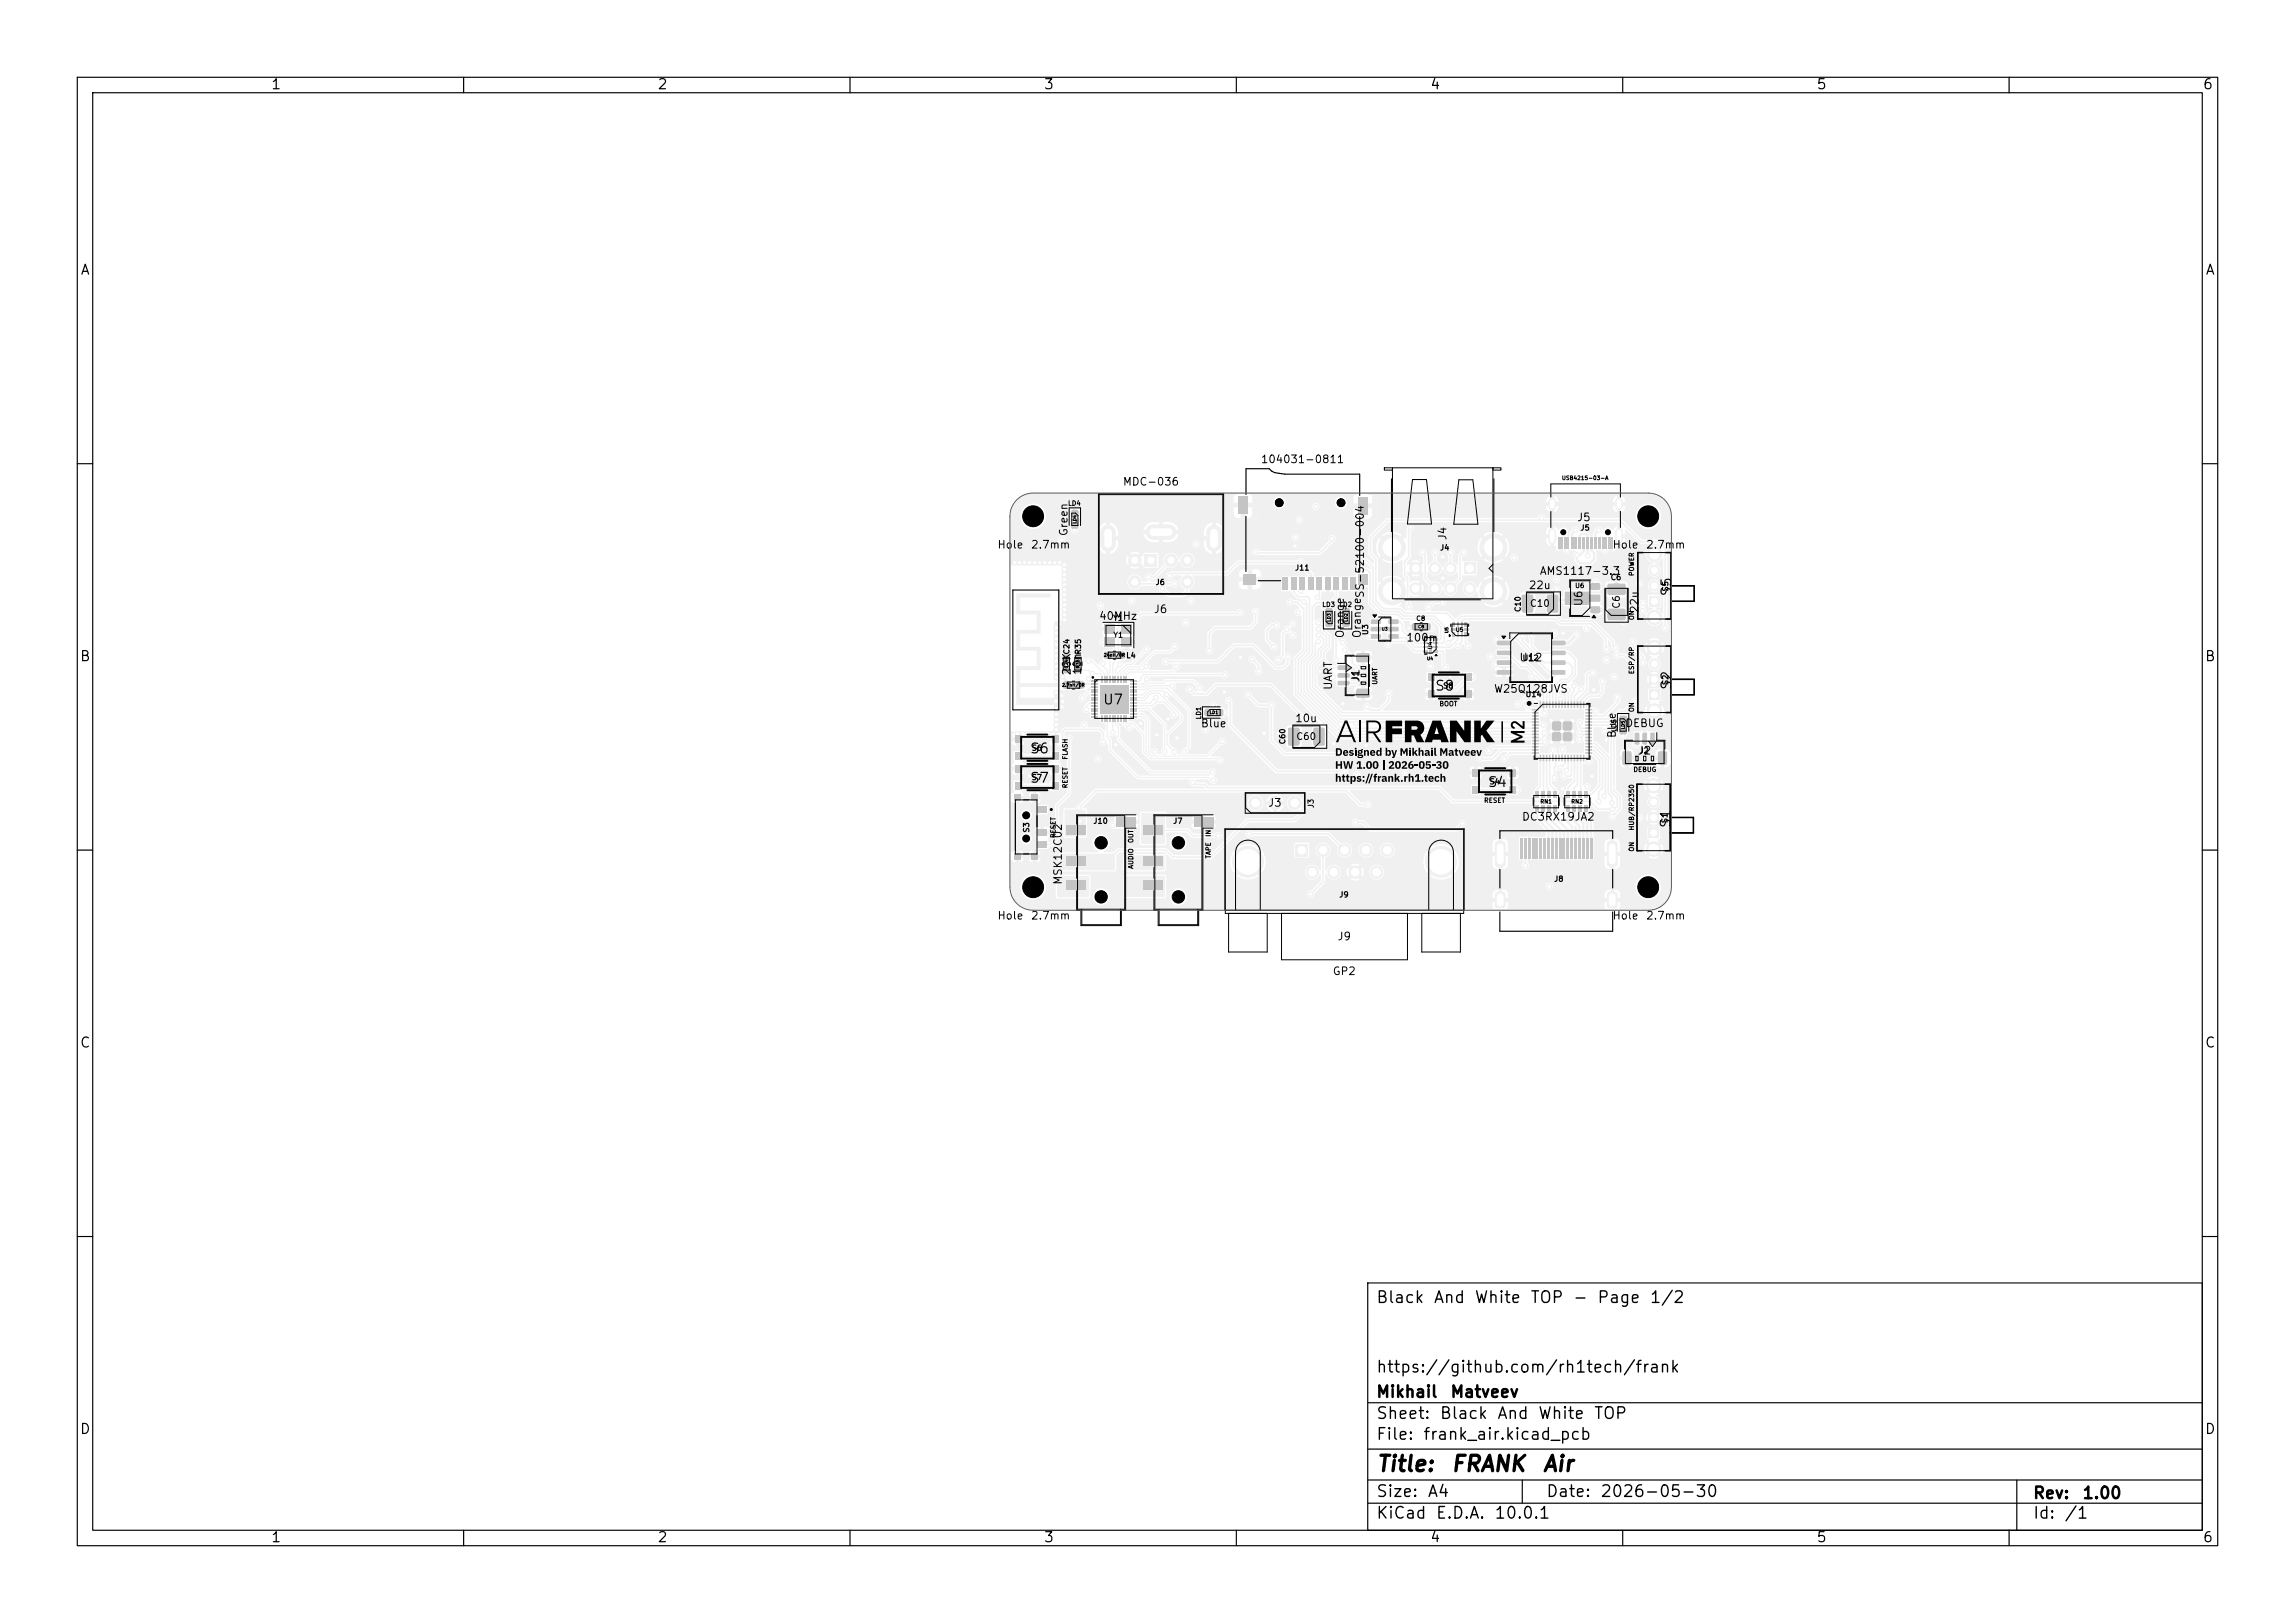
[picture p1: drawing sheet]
<svg xmlns="http://www.w3.org/2000/svg" width="297mm" height="210mm" viewBox="0 0 297 210" stroke-linecap="round" stroke-linejoin="round" font-family="sans-serif">
<defs><g id="words">
<g font-size="2">
<text x="178" y="190.9">Title:</text>
<text x="187.7" y="190.9">FRANK</text>
<text x="199.5" y="190.9">Air</text>
</g>
<g font-size="1.5">
<text x="178" y="169">Black</text>
<text x="185.4" y="169">And</text>
<text x="190.7" y="169">White</text>
<text x="198" y="169">TOP</text>
<text x="203.5" y="169">-</text>
<text x="206.6" y="169">Page</text>
<text x="213.4" y="169">1/2</text>
<text x="178" y="178">https://github.com/rh1tech/frank</text>
<text x="178" y="184">Sheet:</text>
<text x="178" y="181.2">Mikhail</text>
<text x="186.2" y="184">Black</text>
<text x="187.6" y="181.2">Matveev</text>
<text x="193.7" y="184">And</text>
<text x="199" y="184">White</text>
<text x="206.2" y="184">TOP</text>
<text x="178" y="186.7">File:</text>
<text x="184.1" y="186.7">frank_air.kicad_pcb</text>
<text x="178" y="196.9">KiCad</text>
<text x="178" y="194.1">Size:</text>
<text x="184.7" y="194.1">A4</text>
<text x="185.7" y="196.9">E.D.A.</text>
<text x="193.3" y="196.9">10.0.1</text>
<text x="200" y="194.1">Date:</text>
<text x="207" y="194.1">2026-05-30</text>
<text x="263" y="194.3">Rev:</text>
<text x="263" y="196.9">Id:</text>
<text x="267.1" y="196.9">/1</text>
<text x="269.4" y="194.3">1.00</text>
</g>
<g font-size="1.3">
<text x="35" y="11.9">1</text>
<text x="85" y="11.9">2</text>
<text x="135" y="11.9">3</text>
<text x="185" y="11.9">4</text>
<text x="235" y="11.9">5</text>
<text x="285" y="11.9">6</text>
<text x="10.3" y="35.9">A</text>
<text x="285.4" y="35.9">A</text>
<text x="216.6" y="77.3" transform="rotate(-90 216.6 77.3)">S5</text>
<text x="10.3" y="85.9">B</text>
<text x="185.6" y="89.7">S8</text>
<text x="216.6" y="89.4" transform="rotate(-90 216.6 89.4)">S2</text>
<text x="285.3" y="85.9">B</text>
<text x="142.7" y="91.5">U7</text>
<text x="133.2" y="101.6">S7</text>
<text x="133.2" y="97.8">S6</text>
<text x="192.4" y="102.1">S4</text>
<text x="216.5" y="107.2" transform="rotate(-90 216.5 107.2)">S1</text>
<text x="10.3" y="135.9">C</text>
<text x="285.3" y="135.9">C</text>
<text x="10.3" y="185.9">D</text>
<text x="285.3" y="185.9">D</text>
<text x="35" y="199.9">1</text>
<text x="85" y="199.9">2</text>
<text x="135" y="199.9">3</text>
<text x="185" y="199.9">4</text>
<text x="235" y="199.9">5</text>
<text x="285" y="199.9">6</text>
</g>
<g font-size="1">
<text x="145.2" y="63.1">MDC-036</text>
<text x="163.1" y="60.2">104031-0811</text>
<text x="129" y="71.2">Hole</text>
<text x="132.6" y="67.5">H1</text>
<text x="133.3" y="71.2">2.7mm</text>
<text x="138.4" y="69.4" transform="rotate(-90 138.4 69.4)">Green</text>
<text x="187.4" y="70" transform="rotate(-90 187.4 70)">J4</text>
<text x="204" y="67.7">J5</text>
<text x="208.6" y="71.2">Hole</text>
<text x="212.2" y="67.5">H2</text>
<text x="212.9" y="71.2">2.7mm</text>
<text x="176.7" y="77.5" transform="rotate(-90 176.7 77.5)">SS-52100-004</text>
<text x="197.8" y="76.5">22u</text>
<text x="199.2" y="74.6">AMS1117-3.3</text>
<text x="142.2" y="80.5">40MHz</text>
<text x="149.2" y="79.6">J6</text>
<text x="174.2" y="82.6" transform="rotate(-90 174.2 82.6)">Orange</text>
<text x="176.4" y="82.6" transform="rotate(-90 176.4 82.6)">Orange</text>
<text x="181.9" y="83.3">100n</text>
<text x="205" y="78.5" transform="rotate(-90 205 78.5)">U6</text>
<text x="212.3" y="79.4" transform="rotate(-90 212.3 79.4)">22u</text>
<text x="138.8" y="87.5" transform="rotate(-90 138.8 87.5)">20K</text>
<text x="140.2" y="87.4" transform="rotate(-90 140.2 87.4)">10n</text>
<text x="172.6" y="89.4" transform="rotate(-90 172.6 89.4)">UART</text>
<text x="176.2" y="88.4" transform="rotate(-90 176.2 88.4)">J1</text>
<text x="193.3" y="89.9">W25Q128JVS</text>
<text x="196.5" y="85.8">U12</text>
<text x="155.3" y="94.4">Blue</text>
<text x="167.5" y="93.7">10u</text>
<text x="209.3" y="95.6" transform="rotate(-90 209.3 95.6)">Blue</text>
<text x="210.2" y="94.3">DEBUG</text>
<text x="211.9" y="97.9">J2</text>
<text x="164" y="104.6">J3</text>
<text x="196.9" y="106.4">DC3RX19JA2</text>
<text x="129" y="119.2">Hole</text>
<text x="132.6" y="115.5">H4</text>
<text x="133.3" y="119.2">2.7mm</text>
<text x="137.7" y="114.6" transform="rotate(-90 137.7 114.6)">MSK12C02</text>
<text x="208.6" y="119.2">Hole</text>
<text x="212.2" y="115.5">H3</text>
<text x="212.9" y="119.2">2.7mm</text>
<text x="173" y="121.9">J9</text>
<text x="172.4" y="126.4">GP2</text>
</g>
<g font-size=".9">
<text x="197.9" y="78.7">C10</text>
<text x="209.8" y="78.8" transform="rotate(-90 209.8 78.8)">C6</text>
<text x="167.7" y="96">C60</text>
</g>
<g font-size=".7">
<text x="186.3" y="71.4">J4</text>
<text x="204.5" y="68.8">J5</text>
<text x="149.5" y="75.9">J6</text>
<text x="167.5" y="74">J11</text>
<text x="208.4" y="75.2">C6</text>
<text x="216.1" y="76.6" transform="rotate(-90 216.1 76.6)">S5</text>
<text x="144" y="80.5">Y1</text>
<text x="144" y="82.7">Y1</text>
<text x="177.2" y="82.2" transform="rotate(-90 177.2 82.2)">U3</text>
<text x="197" y="79.3" transform="rotate(-90 197 79.3)">C10</text>
<text x="138.6" y="84.8" transform="rotate(-90 138.6 84.8)">C24</text>
<text x="140.1" y="84.8" transform="rotate(-90 140.1 84.8)">R35</text>
<text x="145.7" y="85.3">L4</text>
<text x="186.7" y="89.3">S8</text>
<text x="197" y="85.7">U12</text>
<text x="216.1" y="88.7" transform="rotate(-90 216.1 88.7)">S2</text>
<text x="197.4" y="90.4">U14</text>
<text x="133.4" y="101.1">S7</text>
<text x="133.4" y="97.3">S6</text>
<text x="166.5" y="96.4" transform="rotate(-90 166.5 96.4)">C60</text>
<text x="192.7" y="101.7">S4</text>
<text x="133.4" y="107.8" transform="rotate(-90 133.4 107.8)">S3</text>
<text x="141.4" y="106.8">J10</text>
<text x="151.8" y="106.8">J7</text>
<text x="170.2" y="104.6" transform="rotate(-90 170.2 104.6)">J3</text>
<text x="216" y="106.6" transform="rotate(-90 216 106.6)">S1</text>
<text x="173.3" y="116.3">J9</text>
<text x="201.1" y="114.3">J8</text>
</g>
<g font-size=".6">
<text x="138.2" y="65.6">LD4</text>
<text x="203.8" y="76.2">U6</text>
<text x="211.6" y="74.6" transform="rotate(-90 211.6 74.6)">POWER</text>
<text x="171.1" y="78.7">LD3 LD2</text>
<text x="183.2" y="80.5">C8</text>
<text x="211.6" y="80.3" transform="rotate(-90 211.6 80.3)">ON</text>
<text x="178.4" y="88.7" transform="rotate(-90 178.4 88.7)">UART</text>
<text x="211.6" y="87.3" transform="rotate(-90 211.6 87.3)">ESP/RP</text>
<text x="155.6" y="93.1" transform="rotate(-90 155.6 93.1)">LD1</text>
<text x="186.2" y="91.5">BOOT</text>
<text x="209.3" y="94.8" transform="rotate(-90 209.3 94.8)">LD5</text>
<text x="211.6" y="92.2" transform="rotate(-90 211.6 92.2)">ON</text>
<text x="138.3" y="98.4" transform="rotate(-90 138.3 98.4)">FLASH</text>
<text x="211.3" y="100">DEBUG</text>
<text x="138.3" y="102.1" transform="rotate(-90 138.3 102.1)">RESET</text>
<text x="192" y="104">RESET</text>
<text x="211.6" y="107.5" transform="rotate(-90 211.6 107.5)">HUB/RP2350</text>
<text x="136.7" y="108.5" transform="rotate(-90 136.7 108.5)">RESET</text>
<text x="146.8" y="112.5" transform="rotate(-90 146.8 112.5)">AUDIO</text>
<text x="146.8" y="109.1" transform="rotate(-90 146.8 109.1)">OUT</text>
<text x="156.8" y="111.2" transform="rotate(-90 156.8 111.2)">TAPE</text>
<text x="156.8" y="108.3" transform="rotate(-90 156.8 108.3)">IN</text>
<text x="211.6" y="110.3" transform="rotate(-90 211.6 110.3)">ON</text>
</g>
<g font-size=".5">
<text x="202.1" y="62.2">USB4215-03-A</text>
<text x="188.3" y="81.9">U5</text>
<text x="185.5" y="84.1" transform="rotate(-90 185.5 84.1)">U4</text>
<text x="199.3" y="104.1">RN1</text>
<text x="203.3" y="104.1">RN2</text>
</g>
<g font-size=".4">
<text x="139.4" y="67.8" transform="rotate(-90 139.4 67.8)">LD4</text>
<text x="172.3" y="80.5" transform="rotate(-90 172.3 80.5)">LD3</text>
<text x="174.5" y="80.5" transform="rotate(-90 174.5 80.5)">LD2</text>
<text x="178.7" y="81.7">U3</text>
<text x="183.5" y="81.4">C8</text>
<text x="187.5" y="82" transform="rotate(-90 187.5 82)">U5</text>
<text x="137.4" y="88.9">2.7nH/0R</text>
<text x="138.3" y="86.5" transform="rotate(-90 138.3 86.5)">C24</text>
<text x="139.8" y="86.5" transform="rotate(-90 139.8 86.5)">R35</text>
<text x="142.8" y="85.1">24nH/0R</text>
<text x="184.6" y="85.5">U4</text>
<text x="156.5" y="92.5">LD1</text>
<text x="210.3" y="94.4" transform="rotate(-90 210.3 94.4)">LD5</text>
</g>
</g></defs>
<g fill="#f0f0f0" stroke="#f0f0f0" stroke-width=".2">
<path d="M136.9 113.5h4v2.5h-4z"/>
<path d="M137.2 110.5h7v2h-7z"/>
<path d="M137.9 104.8h2.5v3.3h-2.5z"/>
<path d="M145.6 110.8h5v1.7h-5z"/>
<path d="M145.6 113.4h5v2.6h-5z"/>
<path d="M147.8 105.3h2.8v3.8h-2.8z"/>
</g>
<g fill="#f0f0f0">
<path d="M131.5 76.8h4.5v.5h-4v1.7h2.7v3h-2.7v1.7h2.7v3h-2.7v1.7h4.9v.5h-4.9v1.4h4.9v.9h-5.4v-.4h5a.15 .15 0 0 0 .2 .1 .16 .16 0 0 0 .1-.3 .16 .16 0 0 0-.3 .1l-5 .1v-4.6h2.7v-2h-2.7v-2.7h2.7v-2h-2.7z"/>
<path d="M213.6 94.8h.4l.1 .1v1.3v.1l-.4 .1-.1-.1z"/>
<path d="M214.6 97.3l.9-.1 .2 .2v1.4l-.1 .2h-.8l-.2-.2-.1-1.3z"/>
<path d="M212.6 94.8h.4l.1 .1v1.3v.1l-.4 .1-.1-.1z"/>
<path d="M210 97.3l.9-.1 .2 .2v1.4l-.1 .2h-.8l-.2-.2-.1-1.3z"/>
<path d="M211.6 94.8h.4l.1 .1 .1 1.3-.1 .1-.4 .1-.1-.1z"/>
<path d="M170 94.2l1.2-.1 .2 .2v1.9l-.1 .3h-1.1l-.2-.2-.1-1.9z"/>
<path d="M166.8 94.2l1.1-.1 .3 .2v1.9l-.2 .3h-1.1l-.2-.2v-1.9z"/>
<path d="M136.4 88.4h.5v.5h-.5z"/>
<path d="M136.4 90.3h.5v.9h-.5z"/>
<path d="M171.6 80.3h.8v.8h-.8z"/>
<path d="M171.6 78.7h.8v.8h-.8z"/>
<path d="M198.3 91.7h.8v.2h-.8z"/>
<path d="M198.3 92.1h.8v.2h-.8z"/>
<path d="M198.3 92.5h.8v.2h-.8z"/>
<path d="M198.3 92.9h.8v.2h-.8z"/>
<path d="M198.3 93.3h.8v.2h-.8z"/>
<path d="M198.3 93.7h.8v.2h-.8z"/>
<path d="M198.3 94.1h.8v.2h-.8z"/>
<path d="M198.3 94.5h.8v.2h-.8z"/>
<path d="M198.3 94.9h.8v.2h-.8z"/>
<path d="M198.3 95.3h.8v.2h-.8z"/>
<path d="M198.3 95.7h.8v.2h-.8z"/>
<path d="M198.3 96.1h.8v.2h-.8z"/>
<path d="M198.3 96.5h.8v.2h-.8z"/>
<path d="M198.3 96.9h.8v.2h-.8z"/>
<path d="M198.3 97.3h.8v.2h-.8z"/>
<path d="M199.3 97.6l.1 .1v.8h-.2z"/>
<path d="M199.7 97.6l.1 .1v.8h-.2z"/>
<path d="M200.1 97.6l.1 .1v.8h-.2z"/>
<path d="M200.5 97.6l.1 .1v.8h-.2z"/>
<path d="M200.9 97.6l.1 .1v.8h-.2z"/>
<path d="M201.3 97.6l.1 .1v.8h-.2z"/>
<path d="M201.7 97.6l.1 .1v.8h-.2z"/>
<path d="M202.1 97.6l.1 .1v.8h-.2z"/>
<path d="M202.5 97.6l.1 .1v.8h-.2z"/>
<path d="M202.9 97.6l.1 .1v.8h-.2z"/>
<path d="M203.3 97.6l.1 .1v.8h-.2z"/>
<path d="M203.7 97.6l.1 .1v.8h-.2z"/>
<path d="M204.1 97.6l.1 .1v.8h-.2z"/>
<path d="M204.5 97.6l.1 .1v.8h-.2z"/>
<path d="M204.9 97.6l.1 .1v.8h-.2z"/>
<path d="M205.2 97.3h.8v.2h-.8z"/>
<path d="M205.2 96.9h.8v.2h-.8z"/>
<path d="M205.2 96.5h.8v.2h-.8z"/>
<path d="M205.2 96.1h.8v.2h-.8z"/>
<path d="M205.2 95.7h.8v.2h-.8z"/>
<path d="M205.2 95.3h.8v.2h-.8z"/>
<path d="M205.2 94.9h.8v.2h-.8z"/>
<path d="M205.2 94.5h.8v.2h-.8z"/>
<path d="M205.2 94.1h.8v.2h-.8z"/>
<path d="M205.2 93.7h.8v.2h-.8z"/>
<path d="M205.2 93.3h.8v.2h-.8z"/>
<path d="M205.2 92.9h.8v.2h-.8z"/>
<path d="M205.2 92.5h.8v.2h-.8z"/>
<path d="M205.2 92.1h.8v.2h-.8z"/>
<path d="M205.1 91.8l.9-.1v.2h-.8z"/>
<path d="M204.9 90.8h.1v.8h-.2z"/>
<path d="M204.5 90.8h.1v.8h-.2z"/>
<path d="M204.1 90.8h.1v.8h-.2z"/>
<path d="M203.7 90.8h.1v.8h-.2z"/>
<path d="M203.3 90.8h.1v.8h-.2z"/>
<path d="M202.9 90.8h.1v.8h-.2z"/>
<path d="M202.5 90.8h.1v.8h-.2z"/>
<path d="M202.1 90.8h.1v.8h-.2z"/>
<path d="M201.7 90.8h.1v.8h-.2z"/>
<path d="M201.3 90.8h.1v.8h-.2z"/>
<path d="M200.9 90.8h.1v.8h-.2z"/>
<path d="M200.5 90.8h.1v.8h-.2z"/>
<path d="M200.1 90.8h.1v.8h-.2z"/>
<path d="M199.7 90.8h.1v.8h-.2z"/>
<path d="M199.3 90.8h.1v.8h-.2z"/>
</g>
<g fill="#f0f0f0" stroke="#f0f0f0" stroke-width=".13">
<circle cx="200.8" cy="93.3" r=".3"/>
<circle cx="200.8" cy="94.6" r=".3"/>
<circle cx="200.8" cy="96" r=".3"/>
<circle cx="202.1" cy="93.3" r=".3"/>
<circle cx="202.1" cy="94.6" r=".3"/>
</g>
<path d="M200.5 93h3.3v3.3h-3.3z" fill="#f0f0f0"/>
<g fill="#f0f0f0" stroke="#f0f0f0" stroke-width=".13">
<circle cx="202.1" cy="96" r=".3"/>
<circle cx="203.5" cy="93.3" r=".3"/>
<circle cx="203.5" cy="94.6" r=".3"/>
<circle cx="203.5" cy="96" r=".3"/>
</g>
<g fill="#f0f0f0">
<path d="M145.1 80.7h1.4v1.2h-1.4z"/>
<path d="M142.9 80.7h1.4v1.2h-1.4z"/>
<path d="M142.9 82.4h1.4v1.2h-1.4z"/>
<path d="M145.1 82.4h1.4v1.2h-1.4z"/>
<path d="M166 74.8h.7v1.6h-.7z"/>
<path d="M167.1 74.8h.7v1.6h-.7z"/>
<path d="M168.2 74.8h.7v1.6h-.7z"/>
<path d="M169.3 74.8h.7v1.6h-.7z"/>
<path d="M170.4 74.8h.7v1.6h-.7z"/>
<path d="M171.5 74.8h.7v1.6h-.7z"/>
<path d="M172.6 74.8h.7v1.6h-.7z"/>
<path d="M173.7 74.8h.7v1.6h-.7z"/>
<path d="M174.8 74.8h.7v1.6h-.7z"/>
<path d="M160.2 64.3h1.2v2.2h-1.2z"/>
<path d="M160.9 74.3h1.6v1.4h-1.6z"/>
<path d="M175.7 64.4h1.2v2.2h-1.2z"/>
<path d="M175.7 74.3h1.2v1.4h-1.2z"/>
<path d="M182.8 80.7l.1-.1 .6 .1 .1 .2-.1 .6-.1 .1-.6-.1-.1-.1z"/>
<path d="M184.3 80.7l.2-.1 .6 .1v.2v.6l-.2 .1-.6-.1-.1-.1z"/>
<path d="M137.6 88.2h.2h.7l.1 .2-.1 .7h-.2h-.7l-.1-.2z"/>
<path d="M139.3 88.2h.2h.8v.2v.7h-.2h-.8v-.2z"/>
<path d="M177.4 80.2h1.2l.1 .1v.4l-.1 .1-1.1-.1-.1-.1z"/>
<path d="M177.4 81.1h1.2l.1 .2v.3l-.1 .1h-1.1l-.1-.1z"/>
<path d="M177.4 82.1h1.2l.1 .1v.4l-.1 .1-1.1-.1-.1-.1z"/>
<path d="M179.7 82.1h1.2l.1 .1v.4l-.1 .1-1.1-.1-.1-.1z"/>
<path d="M179.7 81.1h1.2l.1 .2v.3l-.1 .1h-1.1l-.1-.1z"/>
<path d="M179.7 80.2h1.2l.1 .1v.4l-.1 .1-1.1-.1-.1-.1z"/>
<path d="M201 102.4h.5v.8h-.5z"/>
<path d="M200.3 102.4h.4v.8h-.4z"/>
<path d="M199.5 102.4h.4v.8h-.4z"/>
<path d="M198.6 102.4h.5v.8h-.5z"/>
<path d="M198.6 104.2h.5v.8h-.5z"/>
<path d="M199.5 104.2h.4v.8h-.4z"/>
<path d="M200.3 104.2h.4v.8h-.4z"/>
<path d="M201 104.2h.5v.8h-.5z"/>
<path d="M185.5 84.1h.5v.3h-.5z"/>
<path d="M185.5 83.6h.5v.3h-.5z"/>
<path d="M185.5 83.1h.5v.3h-.5z"/>
<path d="M185.5 82.6h.5v.3h-.5z"/>
<path d="M184.9 82.3h.4v.7h-.4z"/>
<path d="M184.2 82.6h.5v.3h-.5z"/>
<path d="M184.2 83.1h.5v.3h-.5z"/>
<path d="M184.2 83.6h.5v.3h-.5z"/>
<path d="M184.2 84.1h.5v.3h-.5z"/>
<path d="M184.9 84h.4v.7h-.4z"/>
<path d="M200.2 77l1.2-.1 .3 .2v1.9l-.2 .3h-1.1l-.2-.2v-1.9z"/>
<path d="M197 77l1.2-.1 .2 .2v1.9l-.1 .3h-1.1l-.3-.2v-1.9z"/>
<path d="M137.6 86.3l.2-.1 .6 .1 .1 .2-.1 .6h-.2h-.6l-.1-.2z"/>
<path d="M137.6 84.7h.2h.6l.1 .2-.1 .6-.2 .1-.6-.1-.1-.1z"/>
<path d="M148.2 71.7h1.5v1.6h-1.5z"/>
</g>
<g fill="#f0f0f0" stroke="#f0f0f0" stroke-width=".13">
<circle cx="151.5" cy="72.5" r=".8"/>
<circle cx="146.9" cy="72.5" r=".8"/>
<circle cx="153.7" cy="72.5" r=".8"/>
<circle cx="146.8" cy="75.3" r=".8"/>
<circle cx="153.7" cy="75.3" r=".8"/>
</g>
<path d="M143.4 68.9v1.5M149.3 68.9h1.9M157.1 68.9v1.5" fill="none" stroke="#f0f0f0" stroke-width="2"/>
<g fill="#f0f0f0">
<path d="M139.1 84.7h.8v.7h-.8z"/>
<path d="M139.1 86.4h.8v.7h-.8z"/>
<path d="M205 102.4h.5v.8h-.5z"/>
<path d="M204.3 102.4h.4v.8h-.4z"/>
<path d="M203.5 102.4h.4v.8h-.4z"/>
<path d="M202.6 102.4h.5v.8h-.5z"/>
<path d="M202.6 104.2h.5v.8h-.5z"/>
<path d="M203.5 104.2h.4v.8h-.4z"/>
<path d="M204.3 104.2h.4v.8h-.4z"/>
<path d="M205 104.2h.5v.8h-.5z"/>
</g>
<g fill="#f0f0f0" stroke="#f0f0f0" stroke-width=".13">
<circle cx="162.5" cy="103.9" r=".85"/>
<circle cx="165" cy="103.9" r=".85"/>
<circle cx="167.6" cy="103.9" r=".85"/>
</g>
<g fill="#f0f0f0">
<path d="M134.3 104.3h1.2v.9h-1.2z"/>
<path d="M133.5 102.8h.8v.8h-.8z"/>
<path d="M131.2 102.8h.9v.8h-.9z"/>
<path d="M134.3 107.3h1.2v.9h-1.2z"/>
<path d="M133.5 110.4h.8v.8h-.8z"/>
<path d="M131.2 110.4h.9v.8h-.9z"/>
<path d="M134.3 108.8h1.2v.9h-1.2z"/>
<path d="M155.9 91.8h.8v.8h-.8z"/>
<path d="M157.5 91.8h.8v.8h-.8z"/>
<path d="M213.3 107.1h1.3v1.3h-1.3z"/>
</g>
<g fill="#f0f0f0" stroke="#f0f0f0" stroke-width=".13">
<circle cx="214" cy="109.9" r=".94"/>
<circle cx="214" cy="105.8" r=".65"/>
<circle cx="214" cy="101.7" r=".94"/>
<circle cx="214" cy="103.8" r=".65"/>
</g>
<g fill="#f0f0f0">
<path d="M142.9 84.4l.2-.1 .7 .1 .1 .1-.1 .7-.2 .1-.7-.1-.1-.2z"/>
<path d="M144.7 84.4l.1-.1 .8 .1v.1v.7l-.2 .1-.7-.1-.1-.2z"/>
<path d="M184.7 89.3h1v1h-1z"/>
<path d="M184.7 87.1h1v1h-1z"/>
<path d="M189.5 89.3h.9v1h-.9z"/>
<path d="M189.5 87.1h.9v1h-.9z"/>
<path d="M189.5 72.8h1.4v1.5h-1.4z"/>
</g>
<g fill="#f0f0f0" stroke="#f0f0f0" stroke-width=".13">
<circle cx="187.7" cy="73.5" r=".75"/>
<circle cx="185.7" cy="73.5" r=".75"/>
<circle cx="183.2" cy="73.5" r=".75"/>
<circle cx="190.2" cy="76.2" r=".75"/>
<circle cx="187.7" cy="76.2" r=".75"/>
<circle cx="185.7" cy="76.2" r=".75"/>
<circle cx="183.2" cy="76.2" r=".75"/>
<circle cx="193.3" cy="70.8" r="1.75"/>
<circle cx="180.1" cy="70.8" r="1.75"/>
<circle cx="193.3" cy="76.5" r="1.75"/>
<circle cx="180.1" cy="76.5" r="1.75"/>
</g>
<g fill="#f0f0f0">
<path d="M208.1 69.6h.6v1.4h-.6z"/>
<path d="M207.3 69.6h.6v1.4h-.6z"/>
<path d="M206.8 69.6h.3v1.4h-.3z"/>
<path d="M206.3 69.6h.3v1.4h-.3z"/>
<path d="M205.8 69.6h.3v1.4h-.3z"/>
<path d="M205.3 69.6h.3v1.4h-.3z"/>
<path d="M204.8 69.6h.3v1.4h-.3z"/>
<path d="M204.3 69.6h.3v1.4h-.3z"/>
<path d="M203.8 69.6h.3v1.4h-.3z"/>
<path d="M203.3 69.6h.3v1.4h-.3z"/>
<path d="M202.5 69.6h.5v1.4h-.5z"/>
<path d="M201.7 69.6h.6v1.4h-.6z"/>
</g>
<path d="M200.9 64.9v.6M200.9 68.8v1.1M209.5 64.9v.6M209.5 68.8v1.1" fill="none" stroke="#f0f0f0" stroke-width="1"/>
<g fill="#f0f0f0">
<path d="M173.1 86.1h1.5l.1 .2-.1 .3-.1 .1h-1.3l-.1-.1z"/>
<path d="M175.6 84.6l.1-.1h1.4l.2 .3v.7l-.2 .2h-1.4l-.2-.2z"/>
<path d="M173.1 87.1h1.5l.1 .2-.1 .3-.1 .1h-1.3l-.1-.1z"/>
<path d="M175.6 89.2l.1-.1h1.4l.2 .3v.7l-.2 .2h-1.4l-.2-.2z"/>
<path d="M173.1 88.1h1.5l.1 .2-.1 .3-.1 .1h-1.3l-.1-.1z"/>
<path d="M213.4 89.3h1.3v1.3h-1.3z"/>
</g>
<g fill="#f0f0f0" stroke="#f0f0f0" stroke-width=".13">
<circle cx="214.1" cy="92" r=".94"/>
<circle cx="214.1" cy="87.9" r=".65"/>
<circle cx="214.1" cy="83.8" r=".94"/>
<circle cx="214.1" cy="85.9" r=".65"/>
</g>
<g fill="#f0f0f0">
<path d="M136.1 99h.9v1h-.9z"/>
<path d="M136.1 101.2h.9v1h-.9z"/>
<path d="M131.3 99h.9v1h-.9z"/>
<path d="M131.3 101.2h.9v1h-.9z"/>
<path d="M173.8 80.3h.8v.8h-.8z"/>
<path d="M173.8 78.7h.8v.8h-.8z"/>
<path d="M205.9 78.5h1.1l.1 .2v.5l-.2 .2-1-.1-.1-.2z"/>
<path d="M202.5 76.5h3.1v.5h1.5v.9h-1.5v.4h-3.1z"/>
<path d="M205.9 75.5h1.1l.1 .2v.5l-.2 .2-1-.1-.1-.2z"/>
<path d="M208.1 78.8h.2h1.9l.2 .2v1.1l-.3 .2-1.9-.1-.2-.2z"/>
<path d="M208.1 75.6l.2-.1h1.9l.2 .3v1l-.3 .2h-1.9l-.2-.2z"/>
<path d="M148 110.9h2.5v1.2h-2.5z"/>
<path d="M148 113.9h2.5v1.2h-2.5z"/>
<path d="M154.5 105.8h2.5v1.2h-2.5z"/>
<path d="M148 106.9h2.5v1.2h-2.5z"/>
<path d="M213.4 77.2h1.3v1.3h-1.3z"/>
</g>
<g fill="#f0f0f0" stroke="#f0f0f0" stroke-width=".13">
<circle cx="214.1" cy="75.8" r=".65"/>
<circle cx="214.1" cy="79.9" r=".94"/>
<circle cx="214.1" cy="73.8" r=".65"/>
<circle cx="214.1" cy="71.7" r=".94"/>
</g>
<g fill="#f0f0f0">
<path d="M138 110.9h2.5v1.2h-2.5z"/>
<path d="M138 113.9h2.5v1.2h-2.5z"/>
<path d="M144.5 105.8h2.5v1.2h-2.5z"/>
<path d="M138 106.9h2.5v1.2h-2.5z"/>
<path d="M193.7 82.9h1.8l.1 .1v.4l-.2 .1h-1.6l-.1-.2z"/>
<path d="M193.7 84.2h1.8l.1 .1v.4l-.2 .1h-1.6l-.1-.2z"/>
<path d="M193.7 85.5l1.8-.1 .1 .2v.3l-.2 .1h-1.6l-.1-.1z"/>
<path d="M193.7 86.8l1.8-.1 .1 .2v.3l-.2 .1h-1.6l-.1-.1z"/>
<path d="M200.7 86.8l1.8-.1 .1 .2v.3l-.2 .1h-1.6l-.1-.1z"/>
<path d="M200.7 85.5l1.8-.1 .1 .2v.3l-.2 .1h-1.6l-.1-.1z"/>
<path d="M200.7 84.2h1.8l.1 .1v.4l-.2 .1h-1.6l-.1-.2z"/>
<path d="M200.7 82.9h1.8l.1 .1v.4l-.2 .1h-1.6l-.1-.2z"/>
<path d="M167.7 109.2h1.6v1.6h-1.6z"/>
</g>
<g fill="#f0f0f0" stroke="#f0f0f0" stroke-width=".13">
<circle cx="171.2" cy="110" r=".8"/>
<circle cx="174" cy="110" r=".8"/>
<circle cx="176.8" cy="110" r=".8"/>
<circle cx="179.5" cy="110" r=".8"/>
<circle cx="169.8" cy="112.8" r=".8"/>
<circle cx="172.6" cy="112.8" r=".8"/>
<circle cx="161.5" cy="111.5" r="2"/>
<circle cx="175.4" cy="112.8" r=".8"/>
<circle cx="186.5" cy="111.5" r="2"/>
<circle cx="178.1" cy="112.8" r=".8"/>
</g>
<g fill="#f0f0f0">
<path d="M138.7 66h.8v.8h-.8z"/>
<path d="M138.7 67.6h.8v.8h-.8z"/>
</g>
<g fill="none" stroke="#f0f0f0" stroke-width=".3">
<path d="M196.9 108.4v2.6M197.4 108.4v2.6M197.9 108.4v2.6M198.4 108.4v2.6M198.9 108.4v2.6M199.4 108.4v2.6M199.9 108.4v2.6M200.4 108.4v2.6M200.9 108.4v2.6M201.4 108.4v2.6M201.9 108.4v2.6M202.4 108.4v2.6"/>
<path d="M202.9 108.4v2.6M203.4 108.4v2.6M203.9 108.4v2.6M204.4 108.4v2.6M204.9 108.4v2.6M205.4 108.4v2.6M205.9 108.4v2.6"/>
</g>
<g fill="#f0f0f0">
<path d="M193.5 109l.2-.1h.8h.2l.1 .2 .1 2.7-.1 .2-.2 .1h-.9l-.2-.2z"/>
<path d="M193.5 115.6l.3-.2h.8l.2 .2 .1 1.6-.2 .2-.9 .1-.3-.1z"/>
<path d="M208.1 115.5l.9-.1 .3 .2v1.6l-.1 .2-.9 .1-.3-.1-.1-1.6z"/>
<path d="M208.1 108.9h1l.2 .2v2.7v.2l-.2 .1h-.9l-.2-.2-.1-2.7z"/>
<path d="M188 81.9h.3v.5h-.3z"/>
<path d="M188.5 81.9h.3v.5h-.3z"/>
<path d="M189 81.9h.3v.5h-.3z"/>
<path d="M189.5 81.9h.3v.5h-.3z"/>
<path d="M189.4 81.3h.7v.4h-.7z"/>
<path d="M189.5 80.6h.3v.6h-.3z"/>
<path d="M189 80.6h.3v.6h-.3z"/>
<path d="M188.5 80.6h.3v.6h-.3z"/>
<path d="M188 80.6h.3v.6h-.3z"/>
<path d="M187.7 81.3h.7v.4h-.7z"/>
<path d="M195.3 99.5h1v1h-1z"/>
<path d="M195.3 101.7h1v1h-1z"/>
<path d="M190.6 99.5h.8v1h-.8z"/>
<path d="M190.6 101.7h.8v1h-.8z"/>
<path d="M136.1 95.2h.9v1h-.9z"/>
<path d="M136.1 97.4h.9v1h-.9z"/>
<path d="M131.3 95.2h.9v1h-.9z"/>
<path d="M131.3 97.4h.9v1h-.9z"/>
<path d="M141.2 88.1h.8v.2h-.8z"/>
<path d="M141.2 88.5h.8v.1h-.8z"/>
<path d="M141.2 88.8h.8v.2h-.8z"/>
<path d="M141.2 89.2h.8v.1h-.8z"/>
<path d="M141.2 89.5h.8v.2h-.8z"/>
<path d="M141.2 89.9h.8v.1h-.8z"/>
<path d="M141.2 90.2h.8v.2h-.8z"/>
<path d="M141.2 90.6h.8v.1h-.8z"/>
<path d="M141.2 90.9h.8v.2h-.8z"/>
<path d="M141.2 91.3h.8v.1h-.8z"/>
<path d="M141.2 91.6h.8v.2h-.8z"/>
<path d="M141.2 92h.8v.1h-.8z"/>
<path d="M141.2 92.3h.8v.2h-.8z"/>
<path d="M141.2 92.7h.8v.1h-.8z"/>
<path d="M142.5 92.6h.2v.8h-.2z"/>
<path d="M142.9 92.6h.1v.8h-.1z"/>
<path d="M143.2 92.6h.2v.8h-.2z"/>
<path d="M143.6 92.6h.1v.8h-.1z"/>
<path d="M143.9 92.6h.2v.8h-.2z"/>
<path d="M144.3 92.6h.1v.8h-.1z"/>
<path d="M144.6 92.6h.2v.8h-.2z"/>
<path d="M145 92.6h.1v.8h-.1z"/>
<path d="M145.3 92.6h.2v.8h-.2z"/>
<path d="M145.7 92.6h.1v.8h-.1z"/>
<path d="M146.3 92.7h.8v.1h-.8z"/>
<path d="M146.3 92.3h.8v.2h-.8z"/>
<path d="M146.3 92h.8v.1h-.8z"/>
<path d="M146.3 91.6h.8v.2h-.8z"/>
<path d="M146.3 91.3h.8v.1h-.8z"/>
<path d="M146.3 90.9h.8v.2h-.8z"/>
<path d="M146.3 90.6h.8v.1h-.8z"/>
<path d="M146.3 90.2h.8v.2h-.8z"/>
<path d="M146.3 89.9h.8v.1h-.8z"/>
<path d="M146.3 89.5h.8v.2h-.8z"/>
<path d="M146.3 89.2h.8v.1h-.8z"/>
<path d="M146.3 88.8h.8v.2h-.8z"/>
<path d="M146.3 88.5h.8v.1h-.8z"/>
<path d="M146.3 88.1h.8v.2h-.8z"/>
<path d="M145.7 87.6h.1v.8h-.1z"/>
<path d="M145.3 87.6h.2v.8h-.2z"/>
<path d="M145 87.6h.1v.8h-.1z"/>
<path d="M144.6 87.6h.2v.8h-.2z"/>
<path d="M144.3 87.6h.1v.8h-.1z"/>
<path d="M143.9 87.6h.2v.8h-.2z"/>
<path d="M143.6 87.6h.1v.8h-.1z"/>
<path d="M143.2 87.6h.2v.8h-.2z"/>
<path d="M142.9 87.6h.1v.8h-.1z"/>
<path d="M142.5 87.6h.2v.8h-.2z"/>
<path d="M142.3 88.6h3.8v3.7h-3.8z"/>
<path d="M209.6 92.7h.9v.7h-.9z"/>
<path d="M209.6 94.2h.9v.8h-.9z"/>
</g>
<g fill="#f0f0f0" stroke="#f0f0f0" stroke-width=".13">
<circle cx="202.7" cy="99.7" r=".3"/>
<circle cx="213.7" cy="96.4" r=".3"/>
<circle cx="132.6" cy="72.8" r=".3"/>
<circle cx="149.7" cy="95.1" r=".3"/>
<circle cx="133.2" cy="100.4" r=".3"/>
<circle cx="137.8" cy="78.9" r=".3"/>
<circle cx="136.7" cy="84.1" r=".3"/>
<circle cx="137.2" cy="72.8" r=".3"/>
<circle cx="137.8" cy="73.1" r=".3"/>
<circle cx="136.5" cy="72.8" r=".3"/>
<circle cx="137.4" cy="90" r=".3"/>
<circle cx="160.6" cy="85.1" r=".3"/>
<circle cx="134.9" cy="95" r=".3"/>
<circle cx="136.7" cy="87" r=".3"/>
<circle cx="134.5" cy="100.1" r=".3"/>
<circle cx="134.3" cy="95" r=".3"/>
<circle cx="137.8" cy="80.2" r=".3"/>
<circle cx="133.9" cy="72.8" r=".3"/>
<circle cx="137.8" cy="78.3" r=".3"/>
<circle cx="137.8" cy="76.3" r=".3"/>
<circle cx="187.7" cy="87.5" r=".3"/>
<circle cx="137.8" cy="73.7" r=".3"/>
<circle cx="137.8" cy="79.6" r=".3"/>
<circle cx="173.8" cy="91" r=".3"/>
<circle cx="175.3" cy="87.2" r=".3"/>
<circle cx="137.1" cy="80.7" r=".3"/>
<circle cx="143.7" cy="90.5" r=".3"/>
<circle cx="131.9" cy="72.8" r=".3"/>
<circle cx="172" cy="88.6" r=".3"/>
<circle cx="202.3" cy="81.9" r=".3"/>
<circle cx="176.8" cy="96.5" r=".3"/>
<circle cx="136.7" cy="92.4" r=".3"/>
<circle cx="136.7" cy="81.9" r=".3"/>
<circle cx="136.7" cy="87.7" r=".3"/>
<circle cx="136.7" cy="84.8" r=".3"/>
<circle cx="133.6" cy="95" r=".3"/>
<circle cx="137.8" cy="75" r=".3"/>
<circle cx="136.7" cy="85.5" r=".3"/>
<circle cx="165.5" cy="94.8" r=".3"/>
<circle cx="131.7" cy="95" r=".3"/>
<circle cx="163.6" cy="94.9" r=".3"/>
<circle cx="186.7" cy="74.8" r=".3"/>
<circle cx="137.8" cy="77" r=".3"/>
<circle cx="133.2" cy="72.8" r=".3"/>
<circle cx="186.7" cy="72.1" r=".3"/>
<circle cx="132.4" cy="95" r=".3"/>
<circle cx="136.7" cy="81.2" r=".3"/>
<circle cx="136.7" cy="82.7" r=".3"/>
<circle cx="136.7" cy="93.1" r=".3"/>
<circle cx="133" cy="95" r=".3"/>
<circle cx="136.7" cy="83.4" r=".3"/>
<circle cx="137.5" cy="90.8" r=".3"/>
<circle cx="137.4" cy="91.5" r=".3"/>
<circle cx="134.5" cy="72.8" r=".3"/>
<circle cx="206" cy="100.5" r=".3"/>
<circle cx="136.2" cy="95" r=".3"/>
<circle cx="135.6" cy="95" r=".3"/>
<circle cx="207.9" cy="95.7" r=".3"/>
<circle cx="136.7" cy="89.6" r=".3"/>
<circle cx="151.2" cy="93" r=".3"/>
<circle cx="158.5" cy="89.5" r=".3"/>
<circle cx="152.3" cy="95.5" r=".3"/>
<circle cx="172.6" cy="96.2" r=".3"/>
<circle cx="135.8" cy="72.8" r=".3"/>
<circle cx="136.7" cy="93.8" r=".3"/>
<circle cx="137.8" cy="75.7" r=".3"/>
<circle cx="147.6" cy="93.6" r=".3"/>
<circle cx="206.2" cy="89.3" r=".3"/>
<circle cx="167.6" cy="70.7" r=".3"/>
<circle cx="136.7" cy="91.7" r=".3"/>
<circle cx="136.7" cy="86.2" r=".3"/>
<circle cx="202.2" cy="102.1" r=".3"/>
<circle cx="131.3" cy="72.8" r=".3"/>
<circle cx="170.8" cy="86.9" r=".3"/>
<circle cx="135.2" cy="72.8" r=".3"/>
<circle cx="182.3" cy="81.3" r=".3"/>
<circle cx="136.7" cy="94.4" r=".3"/>
<circle cx="144.6" cy="89.4" r=".3"/>
<circle cx="144.4" cy="96.4" r=".3"/>
<circle cx="137.8" cy="77.6" r=".3"/>
<circle cx="212.7" cy="96.3" r=".3"/>
<circle cx="137.8" cy="74.4" r=".3"/>
<circle cx="201.9" cy="99.3" r=".3"/>
<circle cx="211.7" cy="96.4" r=".3"/>
<circle cx="171.6" cy="95.3" r=".3"/>
<circle cx="179.7" cy="89.7" r=".3"/>
<circle cx="176.9" cy="91.5" r=".3"/>
<circle cx="137.5" cy="87.6" r=".3"/>
<circle cx="172.4" cy="69.7" r=".3"/>
<circle cx="172.6" cy="80.7" r=".3"/>
<circle cx="162.5" cy="71.4" r=".3"/>
<circle cx="156.5" cy="84.2" r=".3"/>
<circle cx="162.5" cy="79.1" r=".3"/>
<circle cx="171.4" cy="78.7" r=".3"/>
<circle cx="167.3" cy="80.7" r=".3"/>
<circle cx="204.4" cy="94.8" r=".3"/>
<circle cx="144" cy="94.8" r=".3"/>
<circle cx="144" cy="106.8" r=".3"/>
<circle cx="142.4" cy="78.4" r=".3"/>
<circle cx="140.9" cy="87.8" r=".3"/>
<circle cx="140.3" cy="93.8" r=".3"/>
<circle cx="185.1" cy="86.2" r=".3"/>
<circle cx="207.9" cy="85.4" r=".3"/>
<circle cx="168.2" cy="67.3" r=".3"/>
<circle cx="197.7" cy="91.4" r=".3"/>
<circle cx="170.3" cy="65.6" r=".3"/>
<circle cx="199.8" cy="94.8" r=".3"/>
<circle cx="148.4" cy="87.9" r=".3"/>
<circle cx="176.1" cy="71.2" r=".3"/>
<circle cx="167.7" cy="69.5" r=".3"/>
<circle cx="168" cy="79.2" r=".3"/>
<circle cx="205.6" cy="98.5" r=".3"/>
<circle cx="138.8" cy="83.8" r=".3"/>
<circle cx="204" cy="82.2" r=".3"/>
<circle cx="187.6" cy="81.3" r=".3"/>
<circle cx="153.5" cy="80.6" r=".3"/>
<circle cx="205.4" cy="101.8" r=".3"/>
<circle cx="202" cy="90.4" r=".3"/>
<circle cx="192.9" cy="85" r=".3"/>
<circle cx="205.3" cy="81.3" r=".3"/>
<circle cx="201" cy="97.1" r=".3"/>
<circle cx="142.1" cy="98.2" r=".3"/>
<circle cx="207.7" cy="94.6" r=".3"/>
<circle cx="201.2" cy="81.9" r=".3"/>
<circle cx="137.4" cy="69.8" r=".3"/>
<circle cx="212.2" cy="105.8" r=".3"/>
<circle cx="146.5" cy="77.8" r=".3"/>
<circle cx="204.6" cy="89.2" r=".3"/>
<circle cx="167.3" cy="82.2" r=".3"/>
<circle cx="185.3" cy="81.3" r=".3"/>
<circle cx="201.5" cy="75" r=".3"/>
<circle cx="201.4" cy="76.2" r=".3"/>
<circle cx="168.1" cy="73.6" r=".3"/>
<circle cx="208.9" cy="87.6" r=".3"/>
<circle cx="206.5" cy="92.1" r=".3"/>
<circle cx="173.8" cy="83.1" r=".3"/>
<circle cx="144.9" cy="86" r=".3"/>
<circle cx="142.7" cy="85.9" r=".3"/>
<circle cx="172.5" cy="87.7" r=".3"/>
<circle cx="166.6" cy="81.4" r=".3"/>
<circle cx="170.6" cy="80.6" r=".3"/>
<circle cx="165.4" cy="85.4" r=".3"/>
<circle cx="162.9" cy="86.9" r=".3"/>
<circle cx="174" cy="84.1" r=".3"/>
<circle cx="170.6" cy="81.4" r=".3"/>
<circle cx="162" cy="85.3" r=".3"/>
<circle cx="157" cy="91.3" r=".3"/>
<circle cx="164.9" cy="83.7" r=".3"/>
<circle cx="156" cy="94.4" r=".3"/>
<circle cx="165.2" cy="80.9" r=".3"/>
<circle cx="170.6" cy="82.2" r=".3"/>
<circle cx="175.5" cy="93.6" r=".3"/>
<circle cx="170.2" cy="93.5" r=".3"/>
<circle cx="154" cy="89.2" r=".3"/>
<circle cx="170.6" cy="83" r=".3"/>
<circle cx="204.5" cy="93.5" r=".3"/>
<circle cx="202.2" cy="97" r=".3"/>
<circle cx="203.7" cy="88.8" r=".3"/>
<circle cx="199.7" cy="93.8" r=".3"/>
<circle cx="168.7" cy="77.9" r=".3"/>
<circle cx="170.5" cy="77.3" r=".3"/>
<circle cx="166.9" cy="77.9" r=".3"/>
<circle cx="168.3" cy="76.5" r=".3"/>
<circle cx="199.9" cy="96" r=".3"/>
<circle cx="192.7" cy="97.1" r=".3"/>
<circle cx="191.5" cy="98.1" r=".3"/>
<circle cx="194.6" cy="98.2" r=".3"/>
<circle cx="201.2" cy="100.6" r=".3"/>
<circle cx="202.4" cy="100.4" r=".3"/>
<circle cx="196.4" cy="102.2" r=".3"/>
<circle cx="174" cy="99.8" r=".3"/>
<circle cx="159" cy="90.7" r=".3"/>
<circle cx="206.9" cy="103.7" r=".3"/>
<circle cx="207.6" cy="103" r=".3"/>
<circle cx="161.7" cy="107.9" r=".3"/>
<circle cx="208.6" cy="103.9" r=".3"/>
<circle cx="204.5" cy="95.7" r=".3"/>
<circle cx="208.7" cy="104.7" r=".3"/>
<circle cx="154.4" cy="101.3" r=".3"/>
<circle cx="208.7" cy="105.7" r=".3"/>
<circle cx="175.4" cy="106.4" r=".3"/>
<circle cx="189.3" cy="106.5" r=".3"/>
<circle cx="211.6" cy="90.7" r=".3"/>
<circle cx="209.3" cy="90.3" r=".3"/>
<circle cx="207.4" cy="88.2" r=".3"/>
<circle cx="206.1" cy="87.1" r=".3"/>
<circle cx="202.9" cy="89.3" r=".3"/>
<circle cx="202.1" cy="89.6" r=".3"/>
<circle cx="198.2" cy="82.4" r=".3"/>
<circle cx="197" cy="82.4" r=".3"/>
<circle cx="195.9" cy="82.3" r=".3"/>
<circle cx="197.1" cy="85.5" r=".3"/>
<circle cx="193.6" cy="86" r=".3"/>
<circle cx="199.8" cy="92.3" r=".3"/>
<circle cx="196.4" cy="91.1" r=".3"/>
<circle cx="198.2" cy="87.5" r=".3"/>
<circle cx="198.7" cy="90.7" r=".3"/>
<circle cx="144.9" cy="81.4" r=".3"/>
<circle cx="142.7" cy="83.1" r=".3"/>
<circle cx="139.3" cy="87.7" r=".3"/>
<circle cx="178" cy="80" r=".3"/>
<circle cx="177.3" cy="82.3" r=".3"/>
<circle cx="179.5" cy="81.4" r=".3"/>
<circle cx="200.5" cy="114.7" r=".3"/>
<circle cx="186.7" cy="88.3" r=".3"/>
<circle cx="154.8" cy="70.4" r=".3"/>
<circle cx="195.9" cy="72.2" r=".3"/>
<circle cx="154.1" cy="77.8" r=".3"/>
<circle cx="181.9" cy="100" r=".3"/>
<circle cx="210.1" cy="80.4" r=".3"/>
<circle cx="209.2" cy="78" r=".3"/>
<circle cx="175.6" cy="100.3" r=".3"/>
<circle cx="206.5" cy="75.3" r=".3"/>
<circle cx="187.4" cy="83.2" r=".3"/>
<circle cx="187.1" cy="86.3" r=".3"/>
<circle cx="176" cy="72.4" r=".3"/>
<circle cx="176" cy="73.7" r=".3"/>
<circle cx="211.4" cy="83.1" r=".3"/>
<circle cx="179.6" cy="83.4" r=".3"/>
<circle cx="212.6" cy="85.7" r=".3"/>
<circle cx="209.2" cy="84.8" r=".3"/>
<circle cx="141.3" cy="87.2" r=".3"/>
<circle cx="148.6" cy="74.7" r=".3"/>
<circle cx="152" cy="75.5" r=".3"/>
<circle cx="150.4" cy="76.2" r=".3"/>
<circle cx="140.9" cy="85.5" r=".3"/>
<circle cx="140.6" cy="91.8" r=".3"/>
<circle cx="138.3" cy="95.5" r=".3"/>
<circle cx="158.5" cy="92.2" r=".3"/>
<circle cx="215.5" cy="81.2" r=".3"/>
<circle cx="199.5" cy="67" r=".3"/>
<circle cx="190.6" cy="87.6" r=".3"/>
<circle cx="187.7" cy="71.5" r=".3"/>
<circle cx="185.7" cy="71.5" r=".3"/>
<circle cx="189.4" cy="71.5" r=".3"/>
<circle cx="184.1" cy="71.5" r=".3"/>
<circle cx="202.8" cy="71.2" r=".3"/>
<circle cx="212.2" cy="75.5" r=".3"/>
<circle cx="207.7" cy="71.2" r=".3"/>
<circle cx="206.9" cy="68.6" r=".3"/>
<circle cx="204.1" cy="71.8" r=".3"/>
<circle cx="205.5" cy="71.9" r=".3"/>
<circle cx="203.9" cy="68.6" r=".3"/>
<circle cx="172.9" cy="85.4" r=".3"/>
<circle cx="174.2" cy="81.3" r=".3"/>
<circle cx="166.6" cy="85" r=".3"/>
<circle cx="150.9" cy="85.6" r=".3"/>
<circle cx="174.8" cy="79.1" r=".3"/>
<circle cx="157.6" cy="108.2" r=".3"/>
<circle cx="212.6" cy="78.1" r=".3"/>
<circle cx="212.6" cy="79" r=".3"/>
<circle cx="211" cy="78.9" r=".3"/>
<circle cx="168.6" cy="105.1" r=".3"/>
<circle cx="177" cy="104.1" r=".3"/>
<circle cx="139.7" cy="106.3" r=".3"/>
<circle cx="139.6" cy="104.5" r=".3"/>
<circle cx="193.7" cy="82.8" r=".3"/>
<circle cx="169.6" cy="115.7" r=".3"/>
<circle cx="139.1" cy="68.6" r=".3"/>
<circle cx="197.4" cy="112" r=".3"/>
<circle cx="188.7" cy="83.5" r=".3"/>
<circle cx="190" cy="83.5" r=".3"/>
<circle cx="207.9" cy="84" r=".3"/>
<circle cx="209" cy="83.8" r=".3"/>
<circle cx="142.8" cy="96" r=".3"/>
<circle cx="146.2" cy="94.1" r=".3"/>
<circle cx="140.1" cy="90.3" r=".3"/>
<circle cx="157" cy="101" r=".3"/>
<circle cx="156.9" cy="99.9" r=".3"/>
<circle cx="157.9" cy="98.3" r=".3"/>
<circle cx="158.2" cy="95.9" r=".3"/>
<circle cx="149.4" cy="97.3" r=".3"/>
<circle cx="150.7" cy="97.3" r=".3"/>
<circle cx="151.9" cy="92.5" r=".3"/>
<circle cx="149.6" cy="90.3" r=".3"/>
<circle cx="152" cy="97.3" r=".3"/>
<circle cx="151" cy="89.9" r=".3"/>
<circle cx="153.2" cy="97.3" r=".3"/>
<circle cx="151.7" cy="88.8" r=".3"/>
<circle cx="155.3" cy="89" r=".3"/>
<circle cx="158.5" cy="87.3" r=".3"/>
<circle cx="152.2" cy="86.3" r=".3"/>
<circle cx="148.3" cy="86.2" r=".3"/>
<circle cx="152" cy="83.7" r=".3"/>
<circle cx="148.3" cy="84" r=".3"/>
<circle cx="210" cy="95.2" r=".3"/>
<circle cx="164.5" cy="91.3" r=".3"/>
<circle cx="161.5" cy="89.9" r=".3"/>
<circle cx="184.4" cy="98.1" r=".3"/>
<circle cx="182.3" cy="78.5" r=".3"/>
<circle cx="182.6" cy="68.3" r=".3"/>
<circle cx="186.7" cy="77.9" r=".3"/>
<circle cx="184.9" cy="78.6" r=".3"/>
<circle cx="147.3" cy="79.8" r=".3"/>
<circle cx="160.5" cy="79.3" r=".3"/>
<circle cx="168.4" cy="72.7" r=".3"/>
<circle cx="151.4" cy="74.5" r=".3"/>
</g>
<g fill="none" stroke="#f0f0f0" stroke-width=".2">
<path d="M139.1 68v.6M147.1 75.5h4.9M151.6 72.5l-2.3 2.2h-.7M153.6 75.3v1.2l-.5 .5h-1.8l-.9-.8M160.5 79.3l-.1 .1h-12.7l-.4 .4M162.5 79.1v1.4l-.7 .7h-4.5l-.8 .8v2.2M166.9 77.9h.9l.9 .9v5.3l-1.1 1.1v4.7l5.6 5.5h25.5M167.4 75.6v1.1l.6 .5h1.2l.3 .3v6.9l-1.1 1.1v4l5.1 5.1h25.2M168.4 72.7l-.2 .1h-8l-1.4 1.4h-7.1l-.3 .3M168.5 75.6v.7l-.2 .2M168.7 77.9l.4 .3v6.1l-1.1 1.1v4.3l5.4 5.3h25.3M170.7 75.6v1.5l-.2 .2"/>
<path d="M171.4 78.7l.5 .4M172.4 69.7v.2l-1.6 1.7h-8.2l-.1-.2M173 75.6v1.7l-.8 .7h-1.8l-.6 .6v6l-1 1.1v3.7l4.8 4.8h25.1M174.2 79.1h.6M176 72.4l.8 .1 .9 .9v4.5l1.2 1.2h2.2l.5 .6h4l1.3 1.3v2l-.3 .3h-.9M176 73.7h.9l.4 .4v4l1.5 1.4h2.1l.6 .6h4l1 1v1.5l-.2 .2h-.6M176 73.7h.1M182.3 78.5h.1M182.5 68.3l-.2 .2v3.6l-.5 .5v1.8l.4 .4v3l.1 .1v.6M184.1 71.5l.3 .4v3l1.3 1.3M185.7 71.5v2M185.7 71.5h.1"/>
<path d="M186.7 77.9h-1.1l-.7 .7M187.7 71.5h.1M187.7 71.5v2M189.4 71.5l-.4 .4v3l-1.3 1.3M199.5 67v.3M202.8 70.3v.9M206.5 75.3v.6M207.7 70.3v.9M209.2 79.5l.9 .9M138.3 95.5v7.2l-1.5 1.6v4.2l-.8 .8h-1.1M142.7 83.1h.5M142.8 96v-1.2l-.5-.4h-4.5l-.3 .3v2.8l-.4 .4h-5.4"/>
<path d="M145.8 81.3l-.9 .1M151.3 85.6h.1M154 89.2l.5 .6h1.7l1.2-1.2h7l4.9 4.9h.9M157 91.3v1.6l-1 1v.5M157.9 92.2h.6M159 90.7l.2 .2v2.9l6 6h8.8M161.5 89.9l1.4 1.4h1.6v4.5l1.8 1.8h17.8l.3 .2v.3M162 85.3l.9 .9v.7M165.2 80.9h-.6l-.7 .7v1.2l.9 .9M166.6 81.4l-.6 .6v2.8l-.6 .6M166.6 85v.9l-.5 .5h-1l-2.9-2.9h-2.5l-2.1 2.1h-6.7M170.6 80.6h.1l.6 .6v.4l.7 .7v1.4l-.7 .7v1"/>
<path d="M170.6 82.2h.2l.5 .5v.7l-.7 .7v.8l-1.1 1.1v3.1l3.9 3.9h25.3M170.6 81.4h.1M170.6 83l-.4 .4v1.3l-1.1 1.1v3.4l4.2 4.2h25.4M170.6 81.4l1.1 1.1v1.1l-.8 .7v.7l-1 1.1v2.8l3.7 3.7h25.1M171.3 85.4h-.2l-.9 .9v2.5l3.5 3.4h25M171.3 85.4l1 1M172 80.7h.6M172.3 86.4v.5l.2 .2v.6M172.3 86.4h1.6M174 84.1l1 1v.7l1 1v1.1l-.5 .5h-1.6M174 84.1h.1M174.2 80.7v.6l-1.3 1.3v2.8"/>
<path d="M175.5 93.4v.2M177.2 82.4h.9M178 80l.1 .5M179.5 81.4h.8M179.6 83.4l.4-.4h1.9l1.2 1.3h1.4M179.7 89.7v1l-1.2 1.2h-1.2l-.4-.4M180.3 80.5h.8l.4 .3v.8l1.6 1.7h1.4M180.5 82.6h1.4l1.2 1.2h1.4M184.8 81.3h.5M185.2 87.6v.5l1.1 1.1h2.1l1.6-1.6h.6M185.7 84.3h.9l.2 .1v1.7l.3 .2M187.1 86.3h.1"/>
<path d="M187.6 81.3l.2 .2h.2M188.2 80.9v-.6l-1-.9h-5.4l-.6-.6h-2.1l-1.1-1.1v-5.3l-.6-.7v-2.1l2.2-2.3h30l2.8 2.8h2.3l.8 .8v10.3M188.2 82.1v.4l-.8 .7M188.7 82.1v.7l-1 1h-2M188.7 80.9v-.7l.4-.5h12.3l.7 .6h4l2.6 2.7v.5l.3 .3M189.1 80.9v-.6l.3-.2h11.9l.6 .6h4l1.9 1.9v1.1l.2 .1-.1 .2M189.1 82.1v1l-.4 .4M189.6 82.1v1.1l.4 .3M190.6 87.6h.1M192.7 97.1h.1M193.7 82.8l.4 .4M194.6 85.7h-.8l-.2 .3"/>
<path d="M195.2 84.6l1.7 1.7h.7l.6 .6v.6h.6l.9 1v3.7l.1 .1M195.9 82.3l4.7 4.7h1l-1.1 1.1v3.1M197 82.4v.5l2.8 2.8h3.1l.6 .6v.9l-.7 .7h-.8l-1.1 1.1v2.2M197.1 85.5h.2l2.8 2.8v2.9M197.7 91.4l.4 .4h.6M198.2 82.4v1.2l.9 .9h2.5M198.7 96.6h-5.5l-.5 .5M198.7 97h-4.4l-1.2 1.2h-1.5l-.1-.1M198.7 97.4h-3.3l-.8 .8M198.7 93.8h1M198.7 90.7h.6v.5M199.3 98.1v3.7l-.4 .4v.4"/>
<path d="M199.7 89.7l-.2 .3h-1.8l-1.1 1.1h-.2M199.7 98.1v4.7M199.7 99.9h.1M199.8 94.8v.4l-.6 .6h-.5M199.9 96l-.2 .2h-1M199.9 96h.1M200.1 98.1v3.8l.4 .3v.6M200.5 98.1v3.4l.8 .7v.6M200.9 97.6h.1M201 97.1l-.1 1M201.3 98.1v.9l-.1 .2v1.4M201.6 84.5h1.4l.8 .9v2l-.9 .9h-.8l-.8 .8v2.1"/>
<path d="M201.7 91.2v-.6l.3-.2 .1 .2v.6M202.1 89.5l.4 .5v1.2M202.1 89.6l.2 .1M202.1 97.6h.1M202.2 97l-.1 .1v1M202.5 90.8h.1M202.5 98.1v.7l-.6 .5M202.5 98.4h.1M202.9 89.3v1.9M202.9 98.1v1.3l-.2 .3M202.9 98.7h.1M203.3 98.1v2.2l-.1 .1h-.8"/>
<path d="M203.3 90.5h.1M203.7 88.8v.7l-.4 .3v1.4M203.7 98.1v3l-.8 .8v.9M203.7 99.6h.1M204.1 98.1v3.4l-.4 .5v.8M204.4 94.8h.1M204.5 93.5l-.1 .1v.4l.2 .2h1M204.5 98.1v4.7M204.6 89.2l-.9 .9v1.1M204.9 98.1v.4h.7M205.6 94.6h-1l-.2 .2M205.6 95h-.6l-.5 .5v.2"/>
<path d="M205.6 91.8h.7l.2 .3-.2 .1h-.7M205.6 93.4h2.7l.6 .6v8.3l.8 .8v1.5l-1 1.1M205.6 93.8h2.5l.4 .4v8.3l.8 .8v1l-.4 .4h-2.1l-1-1h-17.8l-1.7-1.8h-30l-.4-.4h-1.3l-.2-.2M205.6 96.2h.9l1.6 1.7v4.7l.5 .5v.8M205.6 96.6h.7l1.5 1.5v4.7l-.2 .2M205.6 97.4h.5l.9 1v3.3l-1.1 1.1h-.6M205.8 97h.4l1.2 1.2v3.8l-.5 .5v1.2M206.1 87.1h-.5l-.3 .3v1.9l-1.2 1.2v.7M206.2 89.3l-.1-.1-1.6 1.5v.5M207.4 88.2h.1M207.4 88.2v1.4l-.5 .5h-1.2l-.8 .7v.4M209.3 90.3l.1 .1v.4l-1.8 1.8h-2"/>
<path d="M211.4 83.1v.6l1.2 1.3v.7h-1.5l-.9-.9h-1M211.6 90.7l-1.4 1.4h-.6l-.9 .9h-3.1M138.3 100.8l-.9 .9h-5.7M139.7 106.3v.7M149.3 107.5h4.3l.7 .7h3.3M161.7 107.9h10.2l2.1 2.1M168.6 105.1l-1.1 1.1h-6.1l-4.7 4.7h-5l-.8-.9h-6.2l-1.5 1.5h-3.9M171.2 110v4.1l-1.6 1.6M175.4 106.4h1l1 1h11l.8-.8M177.1 104.1h-1.1l-1.8-1.8h-32.4l-2.2 2.2M191 102.2h5.4M196.4 102.2h.1"/>
<path d="M197.4 109.7v2.3M197.4 111.5h.1M201.3 104.6v.6M201.3 105.2h.1M202.9 104.6v.9M202.9 105.5h.1"/>
</g>
<g fill="none" stroke="#f0f0f0" stroke-width=".3">
<path d="M203.9 68.6l-.5 .5v1.2M204.4 70.3v-1l.2-.2h.7l.1 .2 .1 2.6M204.9 70.3v1l-.4 .5h-.4v.7l.4 .4h1.3l.5-.5v-.8l-.3-.3v-1M206.9 68.6l-.4 .5v1.2M137.5 87.6l.5 .5v.5M139.3 87.7h.1M139.3 87.7l.5 .4v.4M185.1 84.4v1.8M198.9 104.9v1l1.5 1.5v2.3M199.7 104.9v1l1.7 1.7v2.1M200.5 104.9v1l1.4 1.4v2.4M201.3 104.6v1.2l1.6 1.6v2.3"/>
<path d="M202.9 104.6v1.8l.5 .5v2.8M203.7 104.6v1.6l.7 .7v2.8M204.5 104.9v1.2l.4 .4v3.2M205.3 104.6v1.1l.6 .6v3.4"/>
</g>
<path d="M136.7 88.7h1.3M139.8 88.5h1.1" fill="none" stroke="#f0f0f0" stroke-width=".35"/>
<g fill="none" stroke="#f0f0f0" stroke-width=".15">
<path d="M138 86.7h1.4M139.5 86.7h1.4l.4 .5h1.1l.2 .2v.6M139.7 85.1l.5 .4h1.1l1.7 1.7v.5M140.9 87.8l.3 .4h.4M140.9 87.8h.1M141.1 88.5h.1M141.1 88.5h.5M141.6 91h-.7l-.3 .3v.5M141.6 88.9h-.5l-.3 .3v.4l-.7 .7M141.6 89.2l-.8 .1M142.7 85.9v.2l.6 .6v1.3M143.3 93v2.4l.3 .4v1.2l3.6 3.6h9.2l.4 .4"/>
<path d="M143.7 85.1v2.9M144 93v1.8M144.2 83.6v2.1l-.2 .2v2.1M144.4 93v.8l.3 .3v1.6l4.3 4.2h7.9M144.4 88h.1M144.9 86v.1l-.5 .5v1.4M144.9 81.4l-.2 .2v2.8l.1 .1M145.4 93.3h.1M145.4 93v.6l.5 .5h.3M145.8 93v.5v.1h.8l1.4 1.4v2.3l.9 .9h8.7l.3 .1M146.7 88.9h1.3l.5-.5h2l.3-.3h3.6l.9 .9M146.7 92.7h1.1l.5 .6v3.9l.7 .6h7.3l1.9-1.9"/>
<path d="M146.7 92.4h1.2l.8 .7v3.9l.2 .3h.5M146.7 91.7h1.9l2.1 2.1v3.5M146.7 91.3h2.5l.4-.5h1.1l1.2 1.2v.5M146.7 90.6h1.4l.9-.9h1l2.9 2.9v.6l-1.8 1.8v1.3l.9 1M146.7 89.9h1.2l.9-.9h2.2l2.9 2.9v4.7l-.7 .7M148.3 86.2l-.3 .4h-1.9l-.7 .7v.7M148.3 84l-1.9 2h-.6l-1.1 1.1v.9M148.4 87.9v.2l-.5 .4h-1.2M149.6 90.3l-.8 .7h-2.1M151 89.9l-.5-.5h-1.6l-.9 .9h-1.3M151.7 88.8l-3.1-.1-.5 .5h-1.4M152 83.7v.1l-.5 .6h-2.1l-1.9 1.9h-1.6l-.8 .9v.8"/>
<path d="M152.2 86.3l-.5 .6h-5.5l-.4 .5v.6M158.5 87.3h-10.5l-.4 .4v.3l-.2 .2h-.7"/>
</g>
<path d="M168.1 73.6h.8l.7 .8v1.2M201.4 77.6h4.8M201.4 76.2l-.5 .5v1.4M204 82.2l-1 1h-1.4" fill="none" stroke="#f0f0f0" stroke-width=".4"/>
<g fill="#f0f0f0">
<path d="M160.3 73.7h.6l-.4 .1a.89 .89 0 0 0-.2 .9h1.2v-1h.5v1h1.2a.83 .83 0 0 0-.3-1h-.3h.7v2.7h-3v-.7l.2 .4a.98 .98 0 0 0 1 .2 2.54 2.54 0 0 0 1.4-.1l.1-.1a.89 .89 0 0 0 .2-.8h-1.2v1h-.5v-1h-1.2v.4z"/>
<path d="M159 64h.7l-.1 1h2.4v-1h.7v3.3h-3.7v-.8h.6l.2 .4 .4 .1h1.4l.3-.1 .1-.4v-.8h-.8v1.3h-.6v-1.3h-1v.8h-.6z"/>
<path d="M174.6 64h.6v1.1h2.4l-.1-1.1h.8v3.3h-3.7v-.7h.6l.1 .4 .4 .1h1.4l.3-.1 .2-.4v-.9h-1v1.4h-.6v-1.4h-.8v.9h-.6z"/>
<path d="M131.7 64.7l.7-.5 .7-.2 .6-.1h26.2l.1 .1h-1v3.3l8.7-.1v.2a.47 .47 0 0 0 .7 .3 .47 .47 0 0 0 0-.8 .47 .47 0 0 0-.7 .3h-5v-2.2h2v.1a.8 .8 0 0 0 .7 .7 .8 .8 0 0 0 .8-.3h3.6v.1a.47 .47 0 0 0 .7 .4 .47 .47 0 0 0 0-.8 .47 .47 0 0 0-.7 .3h-3.6l.2-.5h6.3a.8 .8 0 0 0 1.1 .8 .8 .8 0 0 0 .3-1.3 .8 .8 0 0 0-1.3 .3l-.1 .2h-6.3a.8 .8 0 0 0-.9-.8 .8 .8 0 0 0-.8 .8h-2v-1h-1l13.9-.1v.1h-1v3.3h3.7v-2.5h21.8v.2h.5v.5h-.5v.1l.2 .4 .3 .3v-.6a.3 .3 0 0 0 .5 0v.6l.4-.3 .2-.4v-.1h-.5v-.5h.5v-.2h7v.2h.5v.5h-.5v.1l.2 .4 .4 .3v-.6a.3 .3 0 0 0 .5 0v.6l.3-.3 .2-.4v-.1h-.5v-.5h.5v-.2l-.2-.4-.3-.2v.5a.3 .3 0 0 0-.5 0v-.5l-.4 .2-.2 .4h-7l-.2-.4-.4-.2v.5a.3 .3 0 0 0-.5 0v-.5l-.3 .2-.2 .4h-21.8v-.8h-1.3l.1-.1h36.2a2.9 2.9 0 0 1 2.9 2.9v30.4l-.1 .1a.67 .67 0 0 0-.7-.4v2.4l.4-.1 .2-.3 .2 .1v15.8a2.9 2.9 0 0 1-2.9 2.9h-3.7l.1-1h-.6v-.5h.6l-.1-.7-.3-.3-.4-.1v.6l-.2-.1-.3 .1v-.6a.66 .66 0 0 0-.7 .6v.5h.5v.5h-.5v.6l.1 .3-.1 .1h-12.6l-.1-.2 .1-.2v-.6h-.5v-.5h.5v-.7l-.3-.3-.4-.1v.6l-.2-.1-.3 .1v-.6a.66 .66 0 0 0-.8 .6v.5h.6v.5h-.6l.1 .6 .1 .3-.1 .1h-59.5a2.9 2.9 0 0 1-2.9-3h1.2v.2a1.66 1.66 0 0 0 2.6 1.3 1.66 1.66 0 0 0 0-2.8h2v2.7l.2 .2h4.1l.2-.1v-.2h.3v.1a1.1 1.1 0 0 0 1.7 .9 1.1 1.1 0 0 0 0-1.9 1.1 1.1 0 0 0-1.7 .9h-.3v-2.6h4.3v2.6l.2 .2h5.1l.2-.1v-.1h.5a1.1 1.1 0 0 0 1.5 1.1 1.1 1.1 0 0 0 .3-1.9 1.1 1.1 0 0 0-1.8 .6v.2h-.5v-2.6l-.2-.2h-5.1l-.2 .2h-4.3l-.2-.2h-4.1l-.2 .2h-2a1.65 1.65 0 0 0-2.6 1.3h-1.2v-3.4h.1l.3 .2h.3v-.4h.4v.4h.3l.2-.1 .1-.3h.7l.1 .4h.3v-.4h.6v.4h.2l.2-.1v-.3h-3.1v-1h.4v.4h.6v-.1h.7v.1h.4v-.4h.6v.4h2.8v2.1l.2 .2h7.1l.2-.2v-1.9l.4-.4h5.8l.2 .1-.1 .1h-5.4l-.1 .2 .1 2 .1 .1h5.2l.2-.2v-1.2h8.3l.1 .9 .4 .7 .5-.5 .4 .3-.5 .5 .1 .1a2.29 2.29 0 0 0 2.7-.1l-.5-.5 .4-.3 .5 .5 .1-.2h5.5a.99 .99 0 0 0 .8 1 .99 .99 0 0 0 1.1-.7l.2 .1-.1 .8-1.2 1.2a.5 .5 0 0 0-.6 .4 .5 .5 0 0 0 .6 .6 .5 .5 0 0 0 .4-.6l1-1h28.9v.2a.47 .47 0 0 0 .5 .4 .47 .47 0 0 0 .5-.5h10.6v.2a1.65 1.65 0 0 0 2.6 1.3 1.65 1.65 0 0 0 0-2.8 1.65 1.65 0 0 0-2.6 1.3l-10.6-.1a.47 .47 0 0 0-.5-.4 .47 .47 0 0 0-.5 .4h-28.9l.4-.5v-.9l.1-.1a1 1 0 0 0 1.2 .7 1 1 0 0 0 .8-1h.7l.1 .6 .5-.4 .2 .3h.2l-.5 .5a1.1 1.1 0 0 0 1.2 0l-.5-.5h.2l.2-.3 .4 .4 .2-.6h.7a.98 .98 0 0 0 1.3 1 .98 .98 0 0 0 .3-1.7 .98 .98 0 0 0-1.6 .5v.2h-.7l-.2-.5-.4 .4-.2-.3h-.2l.5-.5a1.1 1.1 0 0 0-1.2 0l.5 .5h-.2l-.2 .3-.5-.4-.1 .5h-.7a.99 .99 0 0 0-.9-.9 .99 .99 0 0 0-1.1 .7l-.1-.1v-1.1h12.7l.1 .9 .4 .7 .5-.5 .4 .3-.5 .5 .1 .1a2.29 2.29 0 0 0 2.7-.1l-.5-.5 .4-.3 .5 .5 .1-.2a2.29 2.29 0 0 0-.1-2.7l-.5 .5-.4-.4 .5-.5-.1-.1a2.3 2.3 0 0 0-2.7 .1l.5 .5-.4 .4-.5-.5-.4 .7-.1 .6h-12.7v-.4a1.02 1.02 0 0 0 .7-1 1.02 1.02 0 0 0-.9-1 1.01 1.01 0 0 0-1 .9 1.01 1.01 0 0 0 .7 1.1v1.5l-.2 .1a1 1 0 0 0-1-.7 1 1 0 0 0-.9 .9l-5.4-.1a2.28 2.28 0 0 0-.2-2.6l-.5 .5-.4-.4 .5-.5-.1-.1a2.3 2.3 0 0 0-2.7 .1l.5 .5-.4 .4-.5-.5-.4 .7-.1 .6h-8.3l-.1-.8 .1-.1 .8 .7h5.1l2-2h8.7v1.7l1.8 .1 .1-.1v-1.7l-.1-.2h-1.7l-.1 .2h-8.7l1.3-1.4h1.1v.2a.51 .51 0 0 0 .4 .4 .51 .51 0 0 0 .5-.2h9.6l1.4 1.3a1.01 1.01 0 0 0 .4 1.3 1.01 1.01 0 0 0 1.4-.3l.1-.6h.8a.97 .97 0 0 0 1 1.1 .97 .97 0 0 0 .9-1.1h.9v.2a.97 .97 0 0 0 1.5 .7 .97 .97 0 0 0-.1-1.7h13.1v1.1h.6v.6h-.6v1.1a.66 .66 0 0 0 .8 .6v-.7h.2h.3v.7l.4-.1 .3-.3v-1.3h-.5v-.6h.5v-1.1a.66 .66 0 0 0-.7-.6v.7l-.2-.1-.3 .1v-.7l-.5 .2-.3 .4h-13.1a.97 .97 0 0 0-1.4 .8h-.9v-.2a.98 .98 0 0 0-1-.7 .98 .98 0 0 0-.9 .9h-.8l-.1-.2a1.07 1.07 0 0 0-1.4-.6l-.7-.7h23.8v2.7l.1 .1h.4v.4a.5 .5 0 0 0-.1 .7 .5 .5 0 0 0 .8 0 .5 .5 0 0 0-.1-.7v-.3v-3.2l-.2 .2h-.8l-.1 .1h-23.8l-.9-.8h-9.9a.48 .48 0 0 0-.5-.2 .48 .48 0 0 0-.3 .4h-1.1l1.5-1.4 13.3-.1v.2a.51 .51 0 0 0 .4 .4 .51 .51 0 0 0 .5-.2h.5l1 .9h11.2l.7-.6a.48 .48 0 0 0 .5-.5 .48 .48 0 0 0-.6-.4 .48 .48 0 0 0-.3 .6l-.5 .4h-10.8l-.9-.9-.8-.1a.48 .48 0 0 0-.5-.2 .48 .48 0 0 0-.4 .4h-7.2l.8-.7a.49 .49 0 0 0 .5-.5 .49 .49 0 0 0-.5-.5l-.1-.1a1.03 1.03 0 0 0-.7-1.6 1.03 1.03 0 0 0-1.2 1.2 1.03 1.03 0 0 0 1.5 .7l.1 .1v.3l-.7 .7h-6.1l-4.7 4.7h-4.7l-1-.9h-6.2l-.6 .6h-1.2l-.1-.2a1.11 1.11 0 0 0 .7-1.5 1.11 1.11 0 0 0-1.7-.4 1.11 1.11 0 0 0 .1 1.8l.3 .1v.1l-5 .1-.2 .2h-2.4v-.3l-.2-.1h-1l-.2 .3h-.7l-.3-.3h-1l-.4 .2v-1.9h1.2v.2a.75 .75 0 0 0 1.2 .5 .75 .75 0 0 0 0-1.2 .75 .75 0 0 0-1.2 .5h-1.2v-1.1h3.1v.2h.7v-.5h.5v.5h.7v-.4l-.3-.1h-1.3l-.3 .3h-3.1v-1.9h1.2a.75 .75 0 0 0 1.1 .8 .75 .75 0 0 0 .2-1.3 .75 .75 0 0 0-1.2 .4l-.1 .1h-1.2v-1.1h3.3v.9l.1 .2h1.3l.2-.2v-.9l-.2-.2h-1.3l-.1 .2h-3.3v-.6h.1l.3 .2h.3v-.5h.4v.5h.4l.2-.5h.7v.4l.2 .1h.2v-.5h.6v.5h.2l.2-.1v-.4h-3.1v-.2h.2l.1-.2h.7v-.2h.7v.2h.4v-.5h.6v.5h.4v-.4l-.2-.1h-1l-.2 .3h-.7l-.3-.4 .2-.2v-.3h3.4l.2 .4h1l.2-.1v-.2l.4-.1 .4-.3 .1 1-1.6 1.6v4.1l-.6 .7a.26 .26 0 0 1-.3-.3l-.1-.2 .3-.1v-.4h-1.9l.1 .3 .2 .3-.1 .2v1l1.5 .1 .1-.3 .5-.1 .9-.9v-4.2l1.5-1.6v-4.6h3v.1a.47 .47 0 0 0 .8 .3 .47 .47 0 0 0 0-.8 .47 .47 0 0 0-.8 .4h-3v-2.3a.52 .52 0 0 0 0-.8 .52 .52 0 0 0-.8 .2v-.5l.2-.2h4.2l.3 .4v.6a.48 .48 0 0 0 0 .8 .48 .48 0 0 0 .8-.2l.1 .1v.8l3.7 3.7h6.8l.1 .1a.56 .56 0 0 0 0 .6 .56 .56 0 0 0 .5 .3h1.3l.1 .1-.1 .1h-14l-2.1 2a.59 .59 0 0 0-.6 .6h-1.3l-.2 .2v3.4l.1 .2h2.8l.2-.2v-1.5h2.8a.51 .51 0 0 0 .3 .5 .51 .51 0 0 0 .5 0h1.2v-.6h.5v.6h1.2l.1-.2v-.4h-1.8v-1.2h.5v.7h1.3v-.4l-.3-.3-2.6 .1-.2 .2v.5l-.1 .1a.47 .47 0 0 0-.6 .4h-2.8v-1.5h6.8v4l.1 .1 3.1 .1 .2-.1v-.3h.5v.1a1.1 1.1 0 0 0 1.7 .9 1.1 1.1 0 0 0 0-1.9 1.1 1.1 0 0 0-1.7 .9h-.5l.1-1.3h2.5l.8 .7h2.9a.5 .5 0 0 0 .8 .1 .5 .5 0 0 0 0-.7 .5 .5 0 0 0-.8 .1h-2.7l-.8-.7h-2.7l-.1-.1v-.5h3.3v.4l.1 .2h1.2v-.6h.5v.6h1.1l.2-.2v-.4h-6.4v-.9h3.3v.4h1.3v-.7h.5v.7h1.3v-.4l-.2-.2-2.6-.1-.3 .3h-3.3v-.5l-.2-.2h-3l-.2 .2h-6.8l-.1-.5-.1-.1h-.3l-.1-.1 .6-.7h20.8a1.03 1.03 0 0 0 1.3 1.1 1.03 1.03 0 0 0 .4-1.7 1.03 1.03 0 0 0-1.7 .4v.2h-20.8l1.3-1.2h22.7h.1v.2a1.18 1.18 0 0 0-.9 .9h.7l-.1 .1 .1 .3-.7 .1a1.15 1.15 0 0 0 .9 .8v-.7l.1 .1 .4-.1v.7a1.15 1.15 0 0 0 .8-.9h-.7l.1-.1-.1-.3 .7-.1a1.49 1.49 0 0 0-.9-.9l.1-.1h8.8l1.7 1.7 .9 .1a.48 .48 0 0 0 .7 0 .48 .48 0 0 0-.1-.7 .48 .48 0 0 0-.7 .1h-.5l-1.4-1.4-.1-.1 11.5-.1 1.9 1.8h10.5v1l.1 .2v.8l1.5 1.5v.7l-.1 .1h-1.4l-.6-.2v3.2l.7-.1h1.8l.2 .1v-3.7h.1l.3 .2-.1 3.5 .7-.1 .6 .1-.1-3.9 .1-.1 .3 .3v3.7l.6-.1 .5 .1v-4.4l.1-.1 .3 .3-.1 4.2 .7-.1 .6 .1-.1-4.8-.4-.5a.11 .11 0 0 1 0-.2 .11 .11 0 0 1 .2 0l.6 .7v4.8l.6-.2v-2h1.5v1.1h.5v.6h-.5v1.1a.66 .66 0 0 0 .7 .6v-.7h.2h.3v.7l.4-.1 .3-.3 .1-1.3h-.6v-.6h.6v-.4h3.1v.4l.2 .4 .4-.5 .4 .4-.4 .4a1.23 1.23 0 0 0 1.3 0l-.5-.4 .4-.4 .5 .4a1.23 1.23 0 0 0-.1-1.3l-.4 .4-.4-.3 .5-.5-.2-.1 .3-.3v-1.3l-.1-.1h-1.4l-.1 .1v1.4l.3 .2-.2 .1 .5 .5-.4 .3-.4-.4-.2 .6h-3.1v-.7a.66 .66 0 0 0-.8-.6v.7l-.2-.1-.3 .1v-.7l-.5 .2-.2 .4h-1.5v-2.8l-.6-.8 .1-1.3h.2l.8 .8h1.6l.2 .2a.48 .48 0 0 0-.2 .8 .48 .48 0 0 0 .8-.2h2.6v.1a.47 .47 0 0 0 .6 .4 .47 .47 0 0 0 .3-.6h.5l.1 .5 .4-.4 .2 .3 .2 .1-.5 .4 .4 .1 .6-.1-.5-.4 .3-.2 .1-.2 .4 .4 .2-.3-.2-.6-.4 .4-.1-.2-.3-.1 .5-.5-.4-.1-.6 .1 .5 .5-.2 .1-.2 .2-.4-.4-.1 .4h-.5a.47 .47 0 0 0-.4-.4 .47 .47 0 0 0-.5 .5h-2.6v-.3l.8-.8v-1.6l-.7-.9-.1-.6h3.7v.4l.2 .4 .4-.5 .4 .4-.5 .4 .4 .2a.83 .83 0 0 0-.5 1.2 .83 .83 0 0 0 1.2 .4 .83 .83 0 0 0 .2-1.2l-.3-.4 .4-.2-.5-.4 .4-.4 .5 .4a1.23 1.23 0 0 0-.1-1.3l-.4 .4-.4-.3 .4-.5a1.23 1.23 0 0 0-1.3 0l.5 .5-.4 .3-.4-.4-.2 .6h-3.7v-3.2h.6a.79 .79 0 0 0 .2 .8l.4 .1v-.9h.5v.9a.56 .56 0 0 0 .6-.5v-.4h2.9a.79 .79 0 0 0 .2 .8l.4 .1v-.9h-5.8v-1h.6v.4h.6v-.9h.5v.9h.6v-.4h2.9v.4h.6v-.9l-.5 .2-.1 .3h-2.9l-.1-.3-.4-.2h-.8l-.3 .2-.1 .3h-.6v-1.1h2.1v.1a.52 .52 0 0 0 .5 .4 .52 .52 0 0 0 .5-.4l.4 .2h.7a.57 .57 0 0 0 1-.2v-1.5l-.2-.3h-.5a.26 .26 0 0 1-.4-.1h-.1v2.1h-.5v-2.1l-.3 .2-.6-.1-.3 .2v1.2l-.2 .3h-2.1v-1.9h.3v.5l.1 .2a.5 .5 0 0 0 .5 .6 .5 .5 0 0 0 .5-.6l.2-.2v-.5l-.2-.3-.8-.1-.2 .1-.1 .3h-.3v-.5l-.5-.5 .2-.1h.5a.51 .51 0 0 0 .5 .5v-.5h.5v.5l.4-.2 .1-.3h-2l.5-.5h1.5v-.3l-.3-.3 .3-.3h2.1v.4l.2 .4 .4-.5 .4 .4-.5 .4a1.22 1.22 0 0 0 1.4 0l-.5-.4 .4-.4 .5 .4a1.23 1.23 0 0 0-.1-1.3l-.4 .5-.4-.4 .5-.4-.2-.1 .1-.2 .2-.1v-1.4l-.1-.1h-1.5v1.5l.1 .1a.12 .12 0 0 1 .1 0 .12 .12 0 0 1 0 .2l-.1 .1 .5 .4-.4 .4-.4-.5-.2 .6h-2.1l.7-.7a.48 .48 0 0 0 .6-.4 .48 .48 0 0 0-.5-.6 .48 .48 0 0 0-.5 .6l-.9 1h-.7l-1 1-.5-.1v-.1l1.6-1.6 .1-.5a.48 .48 0 0 0-.2-.7 .48 .48 0 0 0-.7 .2 .48 .48 0 0 0 .2 .7l-1.5 1.6h-.6a.6 .6 0 0 0-.6-.7l-1-.1-.1-.6 .6-.5 1.2-.1 .6-.7v-1a.5 .5 0 0 0 .1-.7 .5 .5 0 0 0-.7 0 .5 .5 0 0 0 .1 .7v.8l-.3 .4-1.3 .1-.8 .8v1l.2 .1 .1 .2v.8l-.1 .4a.51 .51 0 0 0-.7-.1 .51 .51 0 0 0-.1 .7l.1 .5a.57 .57 0 0 0 0 1 .5 .5 0 0 0 0 .7 .5 .5 0 0 0 .7-.1l.1 .1-.1 1.4-2.2 .1-.1-.1v-.1a.48 .48 0 0 0-.1-.7 .48 .48 0 0 0-.6 .1 .48 .48 0 0 0 0 .7l-.4 .1-.1-.1a.49 .49 0 0 0-.1-.7 .49 .49 0 0 0-.7 0 .49 .49 0 0 0 0 .7l-.3 .1-1-.1v-.9h.6a.51 .51 0 0 0 .5-.4 .51 .51 0 0 0-.4-.6l.1-.3a.48 .48 0 0 0-.1-.8v-.2a.49 .49 0 0 0 .1-.7 .49 .49 0 0 0-.7 0l-.1-.2v-.5l.1-.2a.5 .5 0 0 0 .8 .1 .5 .5 0 0 0-.1-.8l.3-.1h3.9l.1-.2v-1l1.2-1.2 .1-2 .3 .1h2.4v.1a.47 .47 0 0 0 .4 .4 .47 .47 0 0 0 .5-.2h3.8l.2 .6 .4-.5 .1 .2 .3 .2-.5 .4 .4 .1 .6-.1-.5-.4 .3-.2 .1-.2 .4 .5 .2-.4-.2-.6-.4 .5-.1-.2-.3-.2 .5-.4-.4-.1-.6 .1 .5 .4-.3 .2-.1 .2-.4-.5-.2 .4h-3.8a.47 .47 0 0 0-.2-.7 .47 .47 0 0 0-.7 .4h-2.1h.1a.49 .49 0 0 0 0-.8 .49 .49 0 0 0-.7 .1h-.2l-.4 .5v1.4l-.2 .1a.68 .68 0 0 0-.7 0 .61 .61 0 0 0-.7-.5v-.2l.6-.7v-2.1h3.3a.47 .47 0 0 0 .6 .6 .47 .47 0 0 0 .2-.8 .47 .47 0 0 0-.8 .2h-3.3v-.1l-1-1h-.3l-.3-.2h-1.7l-.3 .2h-1.2l-.8-.7v-.5h2v.4l.3 .3h1.7l.7-.2 .8-.8a.49 .49 0 0 0 .5-.5 .49 .49 0 0 0-.5-.5 .49 .49 0 0 0-.5 .4l-.7 .7-.3-.1h-1.7l-.1 .1-.2 .2h-2v-.3a.49 .49 0 0 0 0-.7 .49 .49 0 0 0-.7 .1 .49 .49 0 0 0 .1 .7v.5l-.6-.5a.5 .5 0 0 0 0-.8 .5 .5 0 0 0-.8 .3h-.1l-.2-.4h-.2h4.7a.47 .47 0 0 0 .6 .5 .47 .47 0 0 0 .2-.8 .47 .47 0 0 0-.8 .2v.1h-4.7a.49 .49 0 0 0-.5 .2 .49 .49 0 0 0 0 .5l-.1 .1h-1.2a.49 .49 0 0 0-.8-.2 .49 .49 0 0 0 .1 .8l.1 .2 .2 .2h1.7l.3-.3-.1-.5 .3-.1 4.6 4.5 .1 .3-.4 .4h-.1l-2.6-2.6a.51 .51 0 0 0-.6-.4 .51 .51 0 0 0-.4 .5l-.8-.7v-.6l-.3-.2-1.8 .1-.2 .2v.4l.2 .2h1.4l.2 .3-.1 .1h-1.4l-.2 .1a.51 .51 0 0 0-.5 .5 .51 .51 0 0 0 .4 .5l-.1 .4h1v-.4h.5v.4h1l-.1-.3-.3-.1h-1.5l-.1-.1 .1-.1h1.5l.2-.1 .1-.4h.1l.8 .8 .8 .1 .4 .5a.49 .49 0 0 0 0 .8 .49 .49 0 0 0 .7-.1l.9 .8v1l-.2 .1h-1.6l-1.1 .9a.48 .48 0 0 0-.6 .4 .48 .48 0 0 0 .4 .6 .48 .48 0 0 0 .5-.5l.9-.9 .6 .1a.55 .55 0 0 0 0 .7 .55 .55 0 0 0 .7 .1l-.1 .5-.8-.1a.48 .48 0 0 0-.3-.6 .48 .48 0 0 0-.6 .3 .48 .48 0 0 0 .2 .6l-.1 .2-18.4-.1v-.1l1-1 .1-.7h4.3l.1 .4 .2 .1h.3v-.5h.4v.5h.3l.2-.1 .1-.4h3.3v.4l.2 .1h.2v-.5h.6v.5h.3l.1-.3v-.2l-10.6-.1a.47 .47 0 0 0-.3-.7h4.6v.2h.6v-.5h-.4l-.2 .3h-4.6a.5 .5 0 0 0-.5 .3 .5 .5 0 0 0 .2 .6v.4l-1 1h-1.1a.49 .49 0 0 0-.6-.6 .49 .49 0 0 0-.2 .8l-.1 .2-2.7-.1-2-1.9h3.4l.2 .4a.86 .86 0 0 0 .8 .2v-.6h.4v.6l.7-.1 .2-.2 .1-.3h-5.8l-1.3-1.4v-2.2l.8-.7 .7 .8 .1 .5a.37 .37 0 0 1-.1 .6 .47 .47 0 0 0 .3 .5 .47 .47 0 0 0 .5-.1l.1 .1v.5l.3 .3h1.3l.4-.2h.6v.1l-.2 .3-.1 .3h1v-.6h.4v.6h1l-.2-.4a.86 .86 0 0 0-.8-.2l-1-.1 .7-.7v-.9h8.3v1.1l.1 .1h.4l.5 .6-.2 .1v.5h.6v-.2l.3 .2h2.2l.2-.2h.6v.2h.4v-.5h.6v.5h.4v-.3l-.2-.2h-1l-.2 .3h-.6l1-1h.8l.1-.2a.54 .54 0 0 0 .3-.8h2.5l.1 .2 .3 .1h.6v-.3h.5v.3h.6l.3-.1 .1-.2h-5l-.4-.4h-1l-.1 .2v.8l-1.1 1h-1.3l-.1-.1a.49 .49 0 0 0 .3-.7 .49 .49 0 0 0-.7-.2 .49 .49 0 0 0-.2 .7h-.2l-.3-.4v-1.1l-.1-.2h-1l-.1 .2h-8.3a.58 .58 0 0 0-.3-.7l-.2-.3v-.1h.4v-.6h.4v.6l.7-.1 .2-.2 .1-.2v-.1h-1.4v-1.2h.4v.6h1l-.1-.3-.2-.2-1.1-.1a.79 .79 0 0 0-.9 .3l-.1 .2-.1 .1-.6-.6a.62 .62 0 0 0-.4-.6 .5 .5 0 0 0 0-.8 .5 .5 0 0 0-.8 .2l-.1-.1v-.2l.9-.9a.57 .57 0 0 0 .6-.6l.1-.2v-.6l-.1-.3h-.8l-.3 .1v.7l.1 .5-1.1 1.1v2.6a.6 .6 0 0 0 .4 .9l-.1 .1h-.5l-.8-.8v-.8l.7-.7v-1.5l-.7-.9 .1-.1 .8-.1a.51 .51 0 0 0 .6-.4 .51 .51 0 0 0-.5-.6l-.2-.1h-.7a.49 .49 0 0 0-.4 .6h-.1l-.1-.1a.54 .54 0 0 0-.4-.5 .54 .54 0 0 0-.5 .2l-.1-1.6 .4-.4h.5v.1a.59 .59 0 0 0 .4 .8 .41 .41 0 0 0 .3 .5h.8l.1-.2v-.6h1v.6l.2 .2h.7l.2-.1a.51 .51 0 0 0 .6-.5 .51 .51 0 0 0-.6-.5l-.2-.1h-.6l-.3 .2v.2h-1l-.1-.3-.6-.1-.1-.1 .1-.1 .5-.1 .8-.8 .1-.9 .2-.1 .2 .1h1.9l.1-.5h.4v-1h.4h.1v1h.4v2.1l1.3 1.3v.1l-.1 .1a.6 .6 0 0 0-.7 .4l-.3 .2 .1 .6-.2 .3 .9 .1 .1 .4-.1 .1h-.9v.2a.51 .51 0 0 0-.3 .7 .51 .51 0 0 0 .7 .2h1.3l.1-.3-.1-.5 .3-.3 .5 .2-.1 .6 .1 .4a.49 .49 0 0 0-.5 .4 .49 .49 0 0 0 .5 .5 .49 .49 0 0 0 .5-.5h1.6l1.3 1.2 1.7 .1 .1 1.2a.49 .49 0 0 0-.1 .7 .49 .49 0 0 0 .8 0 .49 .49 0 0 0-.1-.7l.1-1.2 .9-.1 .1 .1v1.5a.52 .52 0 0 0 .3 .6 .52 .52 0 0 0 .7-.2 .65 .65 0 0 0-.4-.7v-.9h5.3a.47 .47 0 0 0 .6 .6 .47 .47 0 0 0 .2-.8 .47 .47 0 0 0-.8 .1v.1h-5.3v-.6l-.1-.2 .7-.1 .5-.3a.55 .55 0 0 0 .9 0l.2-.3h.2a.51 .51 0 0 0 .4 .6 .51 .51 0 0 0 .6-.5 .51 .51 0 0 0-.6-.5l.1-1a.3 .3 0 0 0 .4-.3h-1.8l-.1-.3 .1-.1h.3h1.5l-.2-.2-.5-.2v-.2h.4v-.3h.1h10.9l.8 .6h2.9l.1 .1a.48 .48 0 0 0 .4 .7 .48 .48 0 0 0 .5-.6l.1-.1 1.6 1.6v1a.49 .49 0 0 0 .2 .7 .49 .49 0 0 0 .7-.2 .49 .49 0 0 0-.3-.7v-.5l.1-.1 .3 .2v.4l.1 .2a.62 .62 0 0 0 .4 .6 .51 .51 0 0 0-.1 .8 .51 .51 0 0 0 .8 0h.4l.9 .9h1.2a.49 .49 0 0 0 .8 0 .49 .49 0 0 0-.1-.8l-.1-.4-1.1-1.1h1.2v.4l.2 .4 .4-.5 .4 .4-.5 .4 .4 .2v.1a.83 .83 0 0 0-.3 1.3 .83 .83 0 0 0 1.3 0 .83 .83 0 0 0-.4-1.3v-.1l.4-.2-.5-.4 .4-.4 .5 .4a1.23 1.23 0 0 0-.1-1.3l-.4 .5-.4-.4 .4-.5a1.23 1.23 0 0 0-1.3 .1l.5 .4-.4 .4-.4-.5-.2 .6h-1.2a.29 .29 0 0 1 .1-.5 .49 .49 0 0 0-.3-.6 .49 .49 0 0 0-.6 .2 .49 .49 0 0 0 .2 .7v.4l1.2 1.2v.3h-1.1l-.9-.8h-.6l-.4-.3a.55 .55 0 0 0 .2-.6 .55 .55 0 0 0-.5-.4v-.5l-2.8-2.7h-4l-.6-.6 .2-.4h3.7a.55 .55 0 0 0 .7 .6v-.6h.5v.6l.4-.1 .2-.2 .1-.3h-5.6v-.1h6.1v1l.1 .3 1.6 .1a.49 .49 0 0 0 .7 .5 .49 .49 0 0 0 .2-.8v-.7l.2-.1a.48 .48 0 0 0 .7-.2 .48 .48 0 0 0-.2-.6 .48 .48 0 0 0-.7 .2l-.3-.1h-.7l-.1-.2a.49 .49 0 0 0 .2-.7 .49 .49 0 0 0-.7 0 .49 .49 0 0 0 .1 .7l-.1 .2h-.8l-.2 .1v.3h-6.1v-.9l.1-.1h.4l.1 .4h.1h2.9l.1 .3h1.9l-.1-.3-.2-.3 .2-.3-.1-.9-.1-.1h-1.3a.14 .14 0 0 1 0-.2 .14 .14 0 0 1 .2-.1h1.7v.4l.3 .3 1 .1v-.8h.4v.8h.9l.3-.3 .1-.5h-3.7l.3-.3v-.5h.4v.3h1.3v-.8h.4v.8h1.3l-.1-.6h1.1a.47 .47 0 0 0 .3 .5 .47 .47 0 0 0 .6-.2h.7v.2a.82 .82 0 0 0 1.2 .6 .82 .82 0 0 0 0-1.4 .82 .82 0 0 0-1.2 .6h-.7a.47 .47 0 0 0-.3-.7 .47 .47 0 0 0-.6 .4h-1.1l-.4-.2h-2l-.3 .2-.2 .3h-.4l-.1-.3-.2-.1a.55 .55 0 0 0-.6-.5 .55 .55 0 0 0-.5 .5l-.3 .3v.7l-3.1 .1-.2 .1v.6l-.1 .1h-.3l-.3-.5a.5 .5 0 0 0 .1-.8 .5 .5 0 0 0-.8 .3l-.4 .5a.49 .49 0 0 0-.5 .4v2l.1 .2-.1 .2-1.3-.1v-1h-2.1l.1 1h-.1l-7.5 .1-.7 .6-1.1-1h-2.1v-.2l.2-.4 .3-.3h.6a.5 .5 0 0 0 .7 .1 .5 .5 0 0 0 0-.8 .5 .5 0 0 0-.7 .1h-.8l-.4 .5a.52 .52 0 0 0-.6 .2 .52 .52 0 0 0 .1 .7l-.1 .1h-1.8l-.1-.1a.65 .65 0 0 0 0-.9v-.3l-.2-.2 .1-.6a1.22 1.22 0 0 0 1.2 .1l-.4-.5 .2-.1 .2-.2 .4 .4 .2-.6-.2-.5-.4 .5-.2-.3-.2-.1 .4-.5a1.44 1.44 0 0 0-1.2 .1l-.1-.7a.45 .45 0 0 1-.3-.6l.2 .1 .4-.5 .2 .3 .2 .1-.4 .4 .4 .2h.4l.2-.2-.4-.4 .2-.1 .2-.3 .5 .5v1l.6 .6a.95 .95 0 0 0 .5 1.3 .95 .95 0 0 0 1.3-.6v-.1h.1a.94 .94 0 0 0 1.1 .8 .94 .94 0 0 0 .8-1h.7v.2a.97 .97 0 0 0 .8 .8 .97 .97 0 0 0 1-.6l.3 .9 .3 .4 .6-.7 .4 .4-.7 .6a2.03 2.03 0 0 0 2.5 0l-.6-.6 .3-.4 .7 .7 .3-.7h1.4v.7h.8v-1.2h.5v1.2h.8v-.8l-.1-.2a2.42 2.42 0 0 0-1.8 0l-.2 .3h-1.4a2.03 2.03 0 0 0-.3-1.8l-.7 .6-.3-.4 .6-.6h6.5a.47 .47 0 0 0 .6 .5 .47 .47 0 0 0 .2-.7 .47 .47 0 0 0-.8 .1v.1h-6.5l-.1-.1a2.04 2.04 0 0 0-2.4 .1l.7 .6-.4 .4-.6-.6-.4 .7h-.2a.94 .94 0 0 0-.9-.8 .94 .94 0 0 0-.9 .9h-.7l-.1-.4 .7-.6v-.6h1.8l.1-.2v-1.6l-1.8-.1h-.1l.1-.6a.5 .5 0 0 0 .6-.5 .5 .5 0 0 0-.5-.5 .5 .5 0 0 0-.5 .6l-.2 .3-.1 1.2-.6-.5v-.7a.48 .48 0 0 0 0-.8 .48 .48 0 0 0-.7 .1 .48 .48 0 0 0 .1 .7v.8a1.25 1.25 0 0 0-.7 .7l-.3-.4-.4-.4v-.7a.5 .5 0 0 0 .1-.7 .5 .5 0 0 0-.7 0 .5 .5 0 0 0 0 .7v.8l-.6 .4-.1-.1v-1.2l-.1-.2a.49 .49 0 0 0-.4-.6 .49 .49 0 0 0-.6 .5 .49 .49 0 0 0 .5 .5l.1 1-.5 .4-.2-.2-.2-.1 .4-.5-.2-.1h-.4l-.4 .1 .4 .5-.2 .1-.2 .2-.4-.4-.1 .1h-.1v-.4l.5-.5v-1.5h8.6l.1 .8 .4 .6 .6-.6 .4 .3-.7 .6a2.03 2.03 0 0 0 2.5 0l-.3-.3h1.3a.47 .47 0 0 0 .6 .5 .47 .47 0 0 0 .2-.7 .47 .47 0 0 0-.8 .1v.1h-1.3l-.3-.3 .3-.3 .7 .5a2.03 2.03 0 0 0 0-2.4l-.7 .6-.3-.3 .6-.7-.1-.1a2.04 2.04 0 0 0-2.4 .1l.7 .7-.4 .3-.6-.6-.4 .6-.1 .5h-8.6v-1.9v-.1a.48 .48 0 0 0 .4-.6 .48 .48 0 0 0-.6-.3 .48 .48 0 0 0-.3 .6l-.1 1.3h-.1l-.2-.1-.6 .6-.4-.3 .7-.7a2.03 2.03 0 0 0-2.5 0l.6 .7-.3 .3-.7-.6-.1 .1a2.04 2.04 0 0 0 .1 2.4l.7-.6 .3 .3-.6 .6 .1 .1a2.28 2.28 0 0 0 2.5 0v2l.4 .3v.4l-.8 .7-.4-.4 .7-.6-.1-.1a2.04 2.04 0 0 0-2.4 .1l.6 .6-.3 .4-.7-.6h-.1l-.1-.1v-2.9l-.7-.8v-1.8l2.1-2.1h29.7l.5 .4-.1 .1v.6a.3 .3 0 0 0-.5 0v-.6l-.3 .1-.2 .3a.3 .3 0 0 1-.4-.2 .84 .84 0 0 0-1 .3 .52 .52 0 0 0-.5-.5 .52 .52 0 0 0-.5 .5l-.2 .3-.1 .4-.1 .1h-.2l-.1-.3-.3-.3h-1v-.1a.49 .49 0 0 0-.5-.6 .49 .49 0 0 0-.5 .5l-.2 .3-.1 .5h-.2l-.1-.1a.64 .64 0 0 0-.1-1 .64 .64 0 0 0-1 .3l-.6-.5v.6a.3 .3 0 0 0-.5 0v-.6l-.3 .2-.2 .5v.3h.5v.5h-.5v.4l.2 .5 .3 .2v-.6a.3 .3 0 0 0 .5 0v.6h.3v.4l.2 .2h.1v-.9l.5-.1v1l.1 .1a.5 .5 0 0 0 .6 .3 .5 .5 0 0 0 .4-.5h.5l.1 .1a.59 .59 0 0 0-.1 .9v.5l.6 .5h1.4l.8-.7v-1a.17 .17 0 0 1 0-.2 .17 .17 0 0 1 .2-.1h.4a.52 .52 0 0 0 .4 .5 .52 .52 0 0 0 .6-.4v-.9h.5v.9h.1l.2-.2v-.4h.3v-.6a.3 .3 0 0 0 .5 0v.6l.3-.2 .2-.5v-.4h-.5v-.5h.5v-.5l.1-.1 1.8 1.8 2.3 .1 .3 .2v.2a1.14 1.14 0 0 0-1.7 .5 1.14 1.14 0 0 0 .9 1.5v.1a.83 .83 0 0 0-.7 1.1 .83 .83 0 0 0 1.2 .5 .83 .83 0 0 0 .1-1.3l-.4-.2v-.2a1.12 1.12 0 0 0 .8-.5l.2-.1v.1v7l-.1 .1-.3-.3-.5-.4v-.1h.5l.1-.1v-1.4l-.1-.1h-1.5v1.5l.1 .1h.5v.2l-.8 .5-.1-.5-.2-.3a.49 .49 0 0 0 .2-.7 .49 .49 0 0 0-.7-.1 .49 .49 0 0 0 .1 .8l-.1 .1a.48 .48 0 0 0-.1 .7 .48 .48 0 0 0 .8 0h.1a1.13 1.13 0 0 0 .4 1.6 1.13 1.13 0 0 0 1.5-.4h.2v.3a.49 .49 0 0 0 0 .8 .49 .49 0 0 0 .7-.1 .49 .49 0 0 0-.1-.7v-10l-.9-.9-2.4-.1-2.8-2.8h-9.6l-.3-.3h11.8a1.66 1.66 0 0 0 2.3 1.6 1.66 1.66 0 0 0 .5-2.8 1.66 1.66 0 0 0-2.7 .9l-.1 .3h-11.8a.5 .5 0 0 0-.8 .3h-19.5l-2.4 2.5v2.2l.6 .7 .1 .5h-.2l-.6-.6-.5-.1a.48 .48 0 0 0-.7-.1 .48 .48 0 0 0-.1 .7 .48 .48 0 0 0 .7 0h.3l.7 .8-.1 .1-.3-.3h-.5a.49 .49 0 0 0-.7-.1 .49 .49 0 0 0-.2 .6l-.2 .7-.8 .1-.2-.1h-.7l-.2 .1-.2-.1h-.8l-.4-.2v2.3l.4-.2 .2 .1v.6l-.6 .5h-1.1l-.1-.1 .1-.5v-.5l.2-.1 .4 .2v-2.3l-.4 .2h-.8l-.2 .1-.2-.2-.1-.4-.8-.8-.4-.1v-.1a.5 .5 0 0 0-.1-.8 .5 .5 0 0 0-.7 .2h-7.7l-1.5 1.4-7.1 .1a.66 .66 0 0 0-.6 .7 .49 .49 0 0 0 .5 .3 .49 .49 0 0 0 .4-.5h1l.1 .1a1.01 1.01 0 0 0 .4 1.7v.1l-.4 .3h-1.6l-.5-.4v-.4v-.1h.6a.5 .5 0 0 0 .8 .1 .5 .5 0 0 0 0-.7 .5 .5 0 0 0-.8 .1h-2.5l-.1-.1 .2-.2 .4-.1 1.6-1.5a1.08 1.08 0 0 0 1.5-.8l.1 .1a.97 .97 0 0 0 1.5 .6 .97 .97 0 0 0 0-1.6 .97 .97 0 0 0-1.5 .6l-.1 .1-.1-.1a.98 .98 0 0 0-1.3-.7 .98 .98 0 0 0-.5 1.4l-1.4 1.4h-.2a.52 .52 0 0 0-.8 0 .52 .52 0 0 0 .1 .8l-.1 .1-.5-.1a.98 .98 0 0 0-1.4-.8 .98 .98 0 0 0-.3 1.6 .98 .98 0 0 0 1.6-.2h2.2l.1 .2a.51 .51 0 0 0 .6 .7l.6 .6h2l.7-.7v-.2h9.4v-2.7h-3v2.7l-6.4-.1a1.11 1.11 0 0 0 .4-1.8h4.6l1.5-1.4h7.4v.1a.49 .49 0 0 0 0 .7 .49 .49 0 0 0 .7 0l.2 .1 .5 .6-.1 .1-.2-.1-.9 .1-.2-.1-.9 .1-.2-.1h-.7l-.2 .1 .1 1.8h.8l.2-.1 .2 .1 .1 .3 .6 .6 .4 .1a.21 .21 0 0 1 .1 .2 .21 .21 0 0 1-.2 .1l-.2-.2h-.5a.49 .49 0 0 0-.8-.1 .49 .49 0 0 0 0 .8 .49 .49 0 0 0 .8-.1h.3l.4 .5a.5 .5 0 0 0-.5 .6 .5 .5 0 0 0 .8 .3v.1v4.3l-1 1.1v4.8l2.8 2.9v.2h-.2l-.3 .2h-.3l-4.9-4.9h-7.2l-1.2 1.2-.5-.1a.54 .54 0 0 0 .1-.6 .54 .54 0 0 0-.5-.3l-.8-.6h-3.6l-.4 .3h-1.5l-.1-.1v-.5l.1-.1h9.2a.48 .48 0 0 0 .7 .2 .48 .48 0 0 0 0-.8 .48 .48 0 0 0-.7 .1h-6v-.1l.1-.2a.54 .54 0 0 0 .4-.8h5.1l.6-.7h3.3a.53 .53 0 0 0 .6 .6l.4 .4v.3a.49 .49 0 0 0 0 .8 .49 .49 0 0 0 .7-.1 .49 .49 0 0 0-.1-.7l-.1-.5-.6-.6a.49 .49 0 0 0-.3-.6 .49 .49 0 0 0-.6 .4h-3.3l1.5-1.4h2.2l3 2.9 1.3-.1 .6-.6v-.6a.53 .53 0 0 0 .1-.7 .53 .53 0 0 0-.7-.1v-2.5l.2-.2h.3l.1 .1a.48 .48 0 0 0 .4 .7 .48 .48 0 0 0 .5-.6 .48 .48 0 0 0-.7-.3l-.1-.1v-.2a.23 .23 0 0 1 0-.3 .23 .23 0 0 1 .4 0 .48 .48 0 0 0 .3-.6 .48 .48 0 0 0-.6-.3 .48 .48 0 0 0-.2 .6l-.1 .1a.51 .51 0 0 0-.7 .6l-.4 .3v2.7l-.2 .3a.47 .47 0 0 0-.5 .5 .47 .47 0 0 0 .5 .5 .47 .47 0 0 0 .4-.6l.1-.2 .2 .1 .2 .2v.4l-.4 .3h-.8l-2.9-2.9-2.8 .1-2 2h-6.3a.48 .48 0 0 0-.7 0 .48 .48 0 0 0 .1 .7 .48 .48 0 0 0 .7-.1h.5v.6l-.3 .2h-2.7l-.1-.1a.51 .51 0 0 0-.2-.9l1.1-1.1h1.9l.6-.5h3.9v.2a.49 .49 0 0 0 .8 .3 .49 .49 0 0 0 0-.8v-1.7l.6-.6h6.3v1.4l.7 .7a.49 .49 0 0 0 .5 .6 .49 .49 0 0 0 .4-.6 .49 .49 0 0 0-.6-.4l-.5-.5v-1l.6-.5a.5 .5 0 0 0 .7 .1 .5 .5 0 0 0 0-.8 .5 .5 0 0 0-.7 .1l-.4 .1-.7 .8h-1.9l.9-.8 .1-1.2a.5 .5 0 0 0 .1-.7 .5 .5 0 0 0-.8 0 .5 .5 0 0 0 .1 .7v.9l-.6 .6h-4.5l-.9 .9v1.9l-.2 .3h-3.9h.1a.48 .48 0 0 0 .2-.6 .48 .48 0 0 0-.6-.2 .48 .48 0 0 0-.3 .6l-.2 .2h-2l-1.9 1.9h-.5v-.1l1.3-1.4a.5 .5 0 0 0 .6-.4 .5 .5 0 0 0-.6-.5 .5 .5 0 0 0-.3 .6l-1.6 1.5h-.6l-.3 .2-.2-.4v-.1a.47 .47 0 0 0 .6-.4l-.1-.7-.2-.2h-.4a.1 .1 0 0 1-.1-.1 .1 .1 0 0 1 .1-.1h.5v-.6h.5v.6h.5l.2-.1v-.5h-1.2v-.2l.2-.1 .1-.2h.9v-.4l-.1-.3v-1.4l-.2-.1h-1.4l-.1 .1-.1 .1-.2 .1-.2-.4h8.5a.47 .47 0 0 0 .6 .5 .47 .47 0 0 0 .2-.8 .47 .47 0 0 0-.8 .2v.1l-9.1-.1v.9h-.3v.3h-1v.4a.48 .48 0 0 1 .1 .5 .48 .48 0 0 1-.3 .3 .48 .48 0 0 0 .3 .8l.2 .2h1l.1 .3-.1 .1-.9-.1-.2 .1-.1 .3v.8v.1a.61 .61 0 0 0-.5 .6l-.9-.7a.57 .57 0 0 0-.9 0l-.2-.1-.1-.4-.2-.3h-.8l-.3 .2-.3-.3h-.3v.6l-.2 .1v.2l-.8 .1a.78 .78 0 0 0 .5 .5l-.3 .4-.1 .8a.51 .51 0 0 0-.2 .8l-.1 .1-.6-.1v-3h1.4v-.5l-.4 .1-.2 .4h-.8v-1.1h1.9a.47 .47 0 0 0 .6 .5 .47 .47 0 0 0 .2-.8 .47 .47 0 0 0-.7 .2l-.1 .1h-1.9v-3.1h6.2v.4h.8v-.7h-.5l-.3 .3h-6.2l.1-.3h.9v-.6h9.4v.1a.51 .51 0 0 0 .6 .3 .51 .51 0 0 0 .4-.5h12.4a.49 .49 0 0 0 .7-.2 .49 .49 0 0 0-.2-.7 .49 .49 0 0 0-.7 .3h-12.3l-.4 .3a.47 .47 0 0 0-.5 .4h-9.4v-1.5h4.5v.2a.47 .47 0 0 0 .8 .3 .47 .47 0 0 0 0-.8 .47 .47 0 0 0-.8 .3h-4.5v-.6h8.6v.1a.47 .47 0 0 0 .5 .4 .47 .47 0 0 0 .4-.5h6.8v.1a.47 .47 0 0 0 .7 .4 .47 .47 0 0 0 0-.8 .47 .47 0 0 0-.7 .3h-6.8v-.1a.48 .48 0 0 0-.5-.3 .48 .48 0 0 0-.4 .4h-8.6v-4.6h-6.5h-.1v-.7h15l.1 .7 .6-.6v.2l.3 .2-.5 .5a1.1 1.1 0 0 0 1.1 0l-.5-.5 .2-.1 .1-.3 .6 .6 .2-.1 .1 .5h1.7l.1-.2v-1.7l-1.8-.1-.1 .4h-.2l-.6 .6v-.2l-.3-.2 .5-.5a1.1 1.1 0 0 0-1.1 0l.5 .5-.3 .2v.2l-.6-.6-.1 .5h-15v-2.6h6.1a.47 .47 0 0 0 .6 .5 .47 .47 0 0 0 .3-.8 .47 .47 0 0 0-.8 .2l-.1 .1h-6.1v-3.1h1.2a1.65 1.65 0 0 0 1.1 1.7 1.65 1.65 0 0 0 2-.7h3.4v.6l.1 .3a.47 .47 0 0 0 .4 .4 .47 .47 0 0 0 .5-.2h2.6v.6h.8v.5h-.8v.6a1.3 1.3 0 0 0 1.1 1.2v-.9l.1 .1 .3-.1 .1 .9a1.3 1.3 0 0 0 1-1.3h9.6v.1a.47 .47 0 0 0 .7 .3 .47 .47 0 0 0 0-.8 .47 .47 0 0 0-.7 .4h-9.6v-.5h-.8v-.5h.8v-.8h4.1v.2v.3h-.8a1.3 1.3 0 0 0 1.1 1h.9v-.8h.5v.8a2.04 2.04 0 0 0 1.4-.1l.5-.5 .1-.4h-.8l.1-.3h4v.6h.8v.5h-.8v.6a1.3 1.3 0 0 0 1.1 1.2v-.9l.1 .1 .3-.1v.9l.7-.3h4v.1a.49 .49 0 0 0 .8 .3h8l.8-.7h4v.2a.47 .47 0 0 0 .7 .3 .47 .47 0 0 0 0-.8 .47 .47 0 0 0-.7 .3h-4l1-1a.48 .48 0 0 0 .2-.6 .48 .48 0 0 0-.6-.2 .48 .48 0 0 0-.2 .6l-1.4 1.4h-7.6a.48 .48 0 0 0-.5-.3 .48 .48 0 0 0-.5 .4h-4l.2-.3a1.73 1.73 0 0 0 .2-1.2h-.8v-.4h9.6v.1a.47 .47 0 0 0 .7 .3 .47 .47 0 0 0 0-.8 .47 .47 0 0 0-.7 .4h-9.6l.8-.1v-.6a1.3 1.3 0 0 0-1.1-1.2v.9l-.1-.1-.3 .1-.1-.9a1.3 1.3 0 0 0-1 1.2h-4l-.1-.2 .8-.1a1.3 1.3 0 0 0-1.1-.9h-.9v.7h-.5v-.7a2.04 2.04 0 0 0-1.4 .1l-.5 .5-.1 .4h-3.3a1.29 1.29 0 0 0-1.1-1v.9l-.1-.1-.3 .1-.1-.9a1.3 1.3 0 0 0-1 1.2h-2.6l.2-.5v-.6l-.1-.3h-.2h-.7l-.2 .1v.2h-3.4l.2-.5v-.5h3a.51 .51 0 0 0 .6 .4v-.4h.4l.1 .4a.51 .51 0 0 0 .5-.4h-4.6l-.1-.5h3.7v-.5h.4v.5h.6a.51 .51 0 0 0-.6-.5h-.7l-.3 .5h-3.1l-.1-.3a1.66 1.66 0 0 0-1.8-.7 1.66 1.66 0 0 0-1.3 1.5h-1.2a2.86 2.86 0 0 1 .9-2z"/>
<path d="M144.6 93.5h.5l.1 .3 .5 .5a.49 .49 0 0 0 .5 .3 .49 .49 0 0 0 .4-.4l.2-.1 .9 1 .1 2.3 1 1h8.6a.48 .48 0 0 0 .6 .4 .48 .48 0 0 0 .3-.6 .48 .48 0 0 0-.6-.3h-.9l-.1-.1 1.4-1.4a.49 .49 0 0 0 .5-.5 .49 .49 0 0 0-.5-.5 .49 .49 0 0 0-.4 .7l-1.6 1.5h-2.4v-.4l.4-.5v-2.4h1.4a.48 .48 0 0 0 .7 .5 .48 .48 0 0 0 .1-.8l1-1 .1-.2h.7l.8-.2 .1 1.4 6.2 6.1h8.4a.56 .56 0 0 0 .6 .1h.9v.1a.47 .47 0 0 0 .7 .4 .47 .47 0 0 0 .1-.8h5.5v.1a.47 .47 0 0 0 .4 .4 .47 .47 0 0 0 .5-.2h8v.5l.2 .1h.2v-.6h.6v.6h.2l.2-.1v-.5h3.3l.1 .5 .2 .1h.3v-.6h.4v.6h.4l.2-.3v-.3h-14.3a.47 .47 0 0 0-.3-.7 .47 .47 0 0 0-.6 .4h-5.5a.47 .47 0 0 0-.8 .3h-.9l.3-.3-.2-.4h16v.3h.4v-.6h.6v.6h.4v-.3h3.3v.3h.6v-.6h.4v.6h.6v-.3l-.3-.3h-1l-.3 .3h-3.3l-.2-.3h-1l-.2 .3-16-.1a.56 .56 0 0 0-.7 .1h-8.3l-5.8-5.8v-2.9a.49 .49 0 0 0-.4-.6 .49 .49 0 0 0-.6 .5l.1 .2 .4 .3-.1 .6-.5-.1-.2-.1-.7-.1a.49 .49 0 0 0-.4-.7 .49 .49 0 0 0-.5 .6l-.1 1.6-.7 .7-.3 .6h-1.4v-1.9h1.5l.1 .4 .4 .2v-.6h-2v-.5l2 .1v-.6l-.4 .2-.1 .3h-1.5v-.1l-2.3-2.4-.1-.1a.54 .54 0 0 0 .4-.9l.1-.1 2.1 .1 .5 .4 .2 .6-.3 .1-.2-.2a.49 .49 0 0 0-.6-.5 .49 .49 0 0 0-.4 .5 .49 .49 0 0 0 .6 .4l.4 .3h1.7l.3-.2h4.5a.53 .53 0 0 0 .6 .6l1.1 1.1h1.4l.1 .1 .1 4.3 1.9 1.9h17.7a.55 .55 0 0 0 .7 .7 .48 .48 0 0 0 .3-.4 .48 .48 0 0 0-.3-.4l-.4-.4h-17.8l-1.6-1.6v-.1h1.6l.1 .9 .3 .3h.4v-1.2h.5v1.2l.5-.1 .3-.3v-.8h-3.7v-1.2h1.6v.7h.8v-1.3h.5v1.3h.8v-.8l-.3-.4a2.78 2.78 0 0 0-1.7 .1l-.1 .4h-1.6v-2.8a.49 .49 0 0 0 0-.7 .49 .49 0 0 0-.7 .1h-1.1l-1-1a.49 .49 0 0 0-.4-.6 .49 .49 0 0 0-.6 .4h-4.5l1-.9h6.9l4.8 4.8 .6 .1 .2 .1-.2 .5v1.9l.1 .3 .3 .1 1.1-.1 .3-.2 .1-.6a.49 .49 0 0 0 .4-.5 .49 .49 0 0 0-.5-.5v-.4l.1-.1 1.5 1.4h24.8l.1 .3-.1 .4h-4.9l-.4 .3a.49 .49 0 0 0-.5 .5 .49 .49 0 0 0 .6 .4 .49 .49 0 0 0 .4-.6l.1-.1 .6 .1-.9 .9h-1a.48 .48 0 0 0-.6-.3 .48 .48 0 0 0-.3 .7 .48 .48 0 0 0 .7 .2h1.4l1.2-1.2 .6 .1a.72 .72 0 0 1-.6 .4 .49 .49 0 0 0 .1 .9 .49 .49 0 0 0 .6-.6l.5-.4h3.4l.1 .1v3.8l-.6 .8v1h-10.3l-1.8-1.7h4v1l.1 .2h1l.2-.4h3.4l.2 .4h1l.1-.2a.55 .55 0 0 0 .5-.5 .55 .55 0 0 0-.5-.5l-.1-.2h-1l-.1 .1-.1 .3h-3.4h-.1v-.3l-.1-.1h-1l-.1 .2h-33.9l-.5-.5h-1.2l-.1-.3 .1-.1h1.5l.3 .3a.48 .48 0 0 0 .8 .2 .48 .48 0 0 0-.3-.8v-.1a.5 .5 0 0 0 .2-.8 .5 .5 0 0 0-.8 .1l-7.5-.1-4-4v-1.5l-.4-.4z"/>
<path d="M201.5 99.7l.3 .1 .4-.1 .1 .2a.5 .5 0 0 0-.3 .8 .5 .5 0 0 0 .8 0h.6l.1 .2-.8 .9-.1 .4-.1 .2v1h-.1h-.7v-1l-.9-1 .1-.4a.51 .51 0 0 0 .7-.1 .51 .51 0 0 0-.2-.7z"/>
<path d="M130.8 94.7h5.6v-5.4h4.1l.1 .2-.4 .4a.49 .49 0 0 0-.6 .5 .49 .49 0 0 0 .6 .4 .49 .49 0 0 0 .4-.6l.3-.4 .1 .1 .1 .7-.3 .2-.4 .4-.1 .2a.48 .48 0 0 0-.1 .7 .48 .48 0 0 0 .8 0l.1 .1v.7l.9 .1 .3-.2 .1 .7h.6l.1 1-.2 .1-.5-.5h-1.6v-.1a.48 .48 0 0 0-.5-.7 .48 .48 0 0 0-.4 .7l-2.1 .1-.5 .4-.1 .3h-.4v1.6l.4 .1v.7h-1.2l-.2 .4h-3.3l-.2-.4h-1l-.2 .1v1.1a.22 .22 0 0 1 .1 .2 .22 .22 0 0 1-.2 .2v.4h1.5v-.3l-.1-.2a.19 .19 0 0 1-.1-.2 .19 .19 0 0 1 .1-.1l.1-.3h3.3l.3 .5-.3 .3v.3h1.5v-.3l-.1-.2a.19 .19 0 0 1-.1-.2 .19 .19 0 0 1 .1-.1v-.3l.6-.5v-1.8l.1-.1 .2 .2v4.7l-.7 .8h-.2v-.3l-.2-.1h-1l-.2 .4h-3.3l-.2-.4h-1.1l-.1 .1v1.1l.2 .2-.4 .3h-.1v-3h.2v.4l.3 .1h.2v-.5h.5v.5h.3l.2-.1v-.4h3.3v.4l.3 .1h.2v-.5h.5v.5h.2l.3-.1v-.4h-6.5v-3.8h.2v.4l.3 .1h.2v-.5h.5v.5h.3l.2-.1v-.4h3.3v.4l.2 .1h.3v-.5h-5.5v-.8h.2v.3h.5v-.6h.5v.6h.5v-.3h3.3v.3h.5v-.6l-.4 .1-.1 .2h-3.3l-.2-.2-1-.1-.3 .3h-.2z"/>
<path d="M205.2 97.7h.8l.7 .8v3l-.8 .9-.1 .1-.1-.2a.5 .5 0 0 0 0-.8 .5 .5 0 0 0-.7 .1l-.2-.1v-2.7a.65 .65 0 0 1 .8 .2 .48 .48 0 0 0 .5-.6 .48 .48 0 0 0-.8-.3h-.1z"/>
<path d="M143.6 95.2a.74 .74 0 0 0 .8-.1l.1 .7 4.3 4.3h7.7l.1 .2h-9.3l-3.4-3.4v-1.2z"/>
<path d="M147.3 92l1.2-.1 2 2v3a.49 .49 0 0 0-.2 .6l-.1 .1h-.2l-.1-.1a.53 .53 0 0 0-.3-.6 .53 .53 0 0 0-.6 .1l-.1-3.9-.9-.9-.6-.1z"/>
<path d="M151.5 89.9h.1l2.1 2.1v4.5l-.3 .3a.52 .52 0 0 0-.6 .7v.1h-.3l-.1-.1a.51 .51 0 0 0-.5-.7l-.6-.6v-1l1.8-1.9v-.7l-2-2.1v-.1z"/>
<path d="M206.2 94.1h1.1l.1 .1a.51 .51 0 0 0 0 .7 .51 .51 0 0 0 .7 0l.1 .1v2.4v.1l-1.6-1.5-.4-.1z"/>
<path d="M149 91.6l.3-.1 .5-.4h.7l1.1 1a.51 .51 0 0 0 .1 .8 .51 .51 0 0 0 .7-.4l.3 .2-.1 .4-1.5 1.5h-.1l-.1-1-1.9-1.9z"/>
<path d="M146 92.9h.1l.2 .1h1.4l.4 .4v1.2h-.2l-1.2-1.2-.7-.1z"/>
<path d="M174.8 86.1h.2l.8 .8v.9l-.4 .3h-.6l-.1-.2 .2-.2-1-.1v-.4l1-.1-.2-.3z"/>
<path d="M181.6 80.4h.8l.1 .1-.1 .3 .7 .1v.2l.3 .1v.7a.67 .67 0 0 0 .6-.5l.4 .3h.6a.5 .5 0 0 0 .7-.3 .5 .5 0 0 0-.4-.6l-.2-.3 .1-.1h.2l.8 .8v1.2h-.6a.3 .3 0 0 0-.3-.4v1.8l-.3 .1-.1-.1v-.3v-1.5l-.2 .2-.1 .5-.2 .2-1.1 .1-.5-.4h1.5v-.3h-.3l-.1 .3h-1.1l-1-1.1v-.1h.6a.51 .51 0 0 0 .5 .5v-.5h-1.1v-.7z"/>
<path d="M180.7 77.5l.4-.4 .6 .7h.2l.1 .3a.83 .83 0 0 0 0 .9l-.1 .1-.5-.6h-.3v-.2l.3-.2z"/>
<path d="M184.7 74h.1a.96 .96 0 0 0 1 .5 .96 .96 0 0 0 .8-.8h.1a.97 .97 0 0 0 .8 .7 .97 .97 0 0 0 1-.4l.2 .1v.7l-.5 .5a1.09 1.09 0 0 0-1.5 .8 1.05 1.05 0 0 0-1.5-.8l-.5-.5z"/>
</g>
<g fill="#fff" stroke="#fff" stroke-width=".13">
<circle cx="202.7" cy="99.7" r=".15"/>
<circle cx="213.7" cy="96.3" r=".15"/>
<circle cx="132.6" cy="72.8" r=".15"/>
<circle cx="149.7" cy="95.1" r=".15"/>
<circle cx="133.3" cy="100.4" r=".15"/>
<circle cx="137.7" cy="78.9" r=".15"/>
<circle cx="136.7" cy="84.2" r=".15"/>
<circle cx="137.1" cy="72.8" r=".15"/>
<circle cx="137.7" cy="73.1" r=".15"/>
<circle cx="136.5" cy="72.8" r=".15"/>
<circle cx="137.4" cy="90" r=".15"/>
<circle cx="160.5" cy="85" r=".15"/>
<circle cx="135" cy="94.9" r=".15"/>
<circle cx="136.7" cy="86.9" r=".15"/>
<circle cx="134.4" cy="100" r=".15"/>
<circle cx="134.3" cy="94.9" r=".15"/>
<circle cx="137.7" cy="80.2" r=".15"/>
<circle cx="133.9" cy="72.8" r=".15"/>
<circle cx="137.7" cy="78.2" r=".15"/>
<circle cx="137.7" cy="76.3" r=".15"/>
<circle cx="187.7" cy="87.5" r=".15"/>
<circle cx="137.7" cy="73.7" r=".15"/>
<circle cx="137.7" cy="79.5" r=".15"/>
<circle cx="173.8" cy="91.1" r=".15"/>
<circle cx="175.3" cy="87.2" r=".15"/>
<circle cx="137.1" cy="80.7" r=".15"/>
<circle cx="143.7" cy="90.6" r=".15"/>
<circle cx="132" cy="72.8" r=".15"/>
<circle cx="172" cy="88.6" r=".15"/>
<circle cx="202.3" cy="81.9" r=".15"/>
<circle cx="176.8" cy="96.5" r=".15"/>
<circle cx="136.7" cy="92.4" r=".15"/>
<circle cx="136.7" cy="81.9" r=".15"/>
<circle cx="136.7" cy="87.7" r=".15"/>
<circle cx="136.7" cy="84.9" r=".15"/>
<circle cx="133.7" cy="94.9" r=".15"/>
<circle cx="137.7" cy="75" r=".15"/>
<circle cx="136.7" cy="85.5" r=".15"/>
<circle cx="165.5" cy="94.9" r=".15"/>
<circle cx="131.7" cy="94.9" r=".15"/>
<circle cx="163.6" cy="94.9" r=".15"/>
<circle cx="186.7" cy="74.8" r=".15"/>
<circle cx="137.7" cy="76.9" r=".15"/>
<circle cx="133.3" cy="72.8" r=".15"/>
<circle cx="186.7" cy="72" r=".15"/>
<circle cx="132.3" cy="94.9" r=".15"/>
<circle cx="136.7" cy="81.2" r=".15"/>
<circle cx="136.7" cy="82.7" r=".15"/>
<circle cx="136.7" cy="93.1" r=".15"/>
<circle cx="133" cy="94.9" r=".15"/>
<circle cx="136.7" cy="83.4" r=".15"/>
<circle cx="137.5" cy="90.8" r=".15"/>
<circle cx="137.4" cy="91.5" r=".15"/>
<circle cx="134.5" cy="72.8" r=".15"/>
<circle cx="206" cy="100.5" r=".15"/>
<circle cx="136.3" cy="94.9" r=".15"/>
<circle cx="135.6" cy="94.9" r=".15"/>
<circle cx="207.9" cy="95.7" r=".15"/>
<circle cx="136.7" cy="89.6" r=".15"/>
<circle cx="151.2" cy="93" r=".15"/>
<circle cx="158.4" cy="89.6" r=".15"/>
<circle cx="152.3" cy="95.5" r=".15"/>
<circle cx="172.6" cy="96.2" r=".15"/>
<circle cx="135.8" cy="72.8" r=".15"/>
<circle cx="136.7" cy="93.8" r=".15"/>
<circle cx="137.7" cy="75.7" r=".15"/>
<circle cx="147.6" cy="93.6" r=".15"/>
<circle cx="206.2" cy="89.3" r=".15"/>
<circle cx="167.6" cy="70.6" r=".15"/>
<circle cx="136.7" cy="91.7" r=".15"/>
<circle cx="136.7" cy="86.2" r=".15"/>
<circle cx="202.2" cy="102.1" r=".15"/>
<circle cx="131.3" cy="72.8" r=".15"/>
<circle cx="170.8" cy="86.9" r=".15"/>
<circle cx="135.2" cy="72.8" r=".15"/>
<circle cx="182.3" cy="81.3" r=".15"/>
<circle cx="136.7" cy="94.4" r=".15"/>
<circle cx="144.6" cy="89.4" r=".15"/>
<circle cx="144.4" cy="96.4" r=".15"/>
<circle cx="137.7" cy="77.6" r=".15"/>
<circle cx="212.7" cy="96.3" r=".15"/>
<circle cx="137.7" cy="74.4" r=".15"/>
<circle cx="201.9" cy="99.3" r=".15"/>
<circle cx="211.7" cy="96.3" r=".15"/>
<circle cx="171.6" cy="95.3" r=".15"/>
<circle cx="179.7" cy="89.7" r=".15"/>
<circle cx="176.9" cy="91.5" r=".15"/>
<circle cx="137.5" cy="87.6" r=".15"/>
<circle cx="172.4" cy="69.7" r=".15"/>
<circle cx="172.6" cy="80.7" r=".15"/>
<circle cx="162.5" cy="71.4" r=".15"/>
<circle cx="156.5" cy="84.2" r=".15"/>
<circle cx="162.5" cy="79.1" r=".15"/>
<circle cx="171.4" cy="78.7" r=".15"/>
<circle cx="167.3" cy="80.7" r=".15"/>
<circle cx="204.4" cy="94.8" r=".15"/>
<circle cx="144" cy="94.8" r=".15"/>
<circle cx="144" cy="106.8" r=".15"/>
<circle cx="142.4" cy="78.4" r=".15"/>
<circle cx="140.9" cy="87.8" r=".15"/>
<circle cx="140.3" cy="93.8" r=".15"/>
<circle cx="185.1" cy="86.2" r=".15"/>
<circle cx="207.9" cy="85.4" r=".15"/>
<circle cx="168.2" cy="67.3" r=".15"/>
<circle cx="197.7" cy="91.4" r=".15"/>
<circle cx="170.3" cy="65.6" r=".15"/>
<circle cx="199.8" cy="94.8" r=".15"/>
<circle cx="148.4" cy="87.9" r=".15"/>
<circle cx="176.1" cy="71.2" r=".15"/>
<circle cx="167.7" cy="69.5" r=".15"/>
<circle cx="168" cy="79.2" r=".15"/>
<circle cx="205.6" cy="98.5" r=".15"/>
<circle cx="138.8" cy="83.8" r=".15"/>
<circle cx="204" cy="82.2" r=".15"/>
<circle cx="187.6" cy="81.3" r=".15"/>
<circle cx="153.4" cy="80.5" r=".15"/>
<circle cx="205.4" cy="101.8" r=".15"/>
<circle cx="202" cy="90.4" r=".15"/>
<circle cx="192.9" cy="85" r=".15"/>
<circle cx="205.3" cy="81.3" r=".15"/>
<circle cx="201" cy="97.1" r=".15"/>
<circle cx="142.1" cy="98.2" r=".15"/>
<circle cx="207.7" cy="94.6" r=".15"/>
<circle cx="201.2" cy="81.9" r=".15"/>
<circle cx="137.4" cy="69.8" r=".15"/>
<circle cx="212.2" cy="105.8" r=".15"/>
<circle cx="146.5" cy="77.8" r=".15"/>
<circle cx="204.6" cy="89.2" r=".15"/>
<circle cx="167.3" cy="82.2" r=".15"/>
<circle cx="185.3" cy="81.3" r=".15"/>
<circle cx="201.5" cy="75" r=".15"/>
<circle cx="201.4" cy="76.2" r=".15"/>
<circle cx="168.1" cy="73.6" r=".15"/>
<circle cx="208.9" cy="87.6" r=".15"/>
<circle cx="206.5" cy="92.1" r=".15"/>
<circle cx="173.8" cy="83.1" r=".15"/>
<circle cx="144.9" cy="86" r=".15"/>
<circle cx="142.7" cy="85.9" r=".15"/>
<circle cx="172.5" cy="87.6" r=".15"/>
<circle cx="166.6" cy="81.4" r=".15"/>
<circle cx="170.6" cy="80.6" r=".15"/>
<circle cx="165.4" cy="85.4" r=".15"/>
<circle cx="162.9" cy="86.9" r=".15"/>
<circle cx="174" cy="84.1" r=".15"/>
<circle cx="170.6" cy="81.4" r=".15"/>
<circle cx="162.1" cy="85.3" r=".15"/>
<circle cx="157" cy="91.3" r=".15"/>
<circle cx="164.8" cy="83.7" r=".15"/>
<circle cx="156" cy="94.4" r=".15"/>
<circle cx="165.2" cy="80.9" r=".15"/>
<circle cx="170.6" cy="82.2" r=".15"/>
<circle cx="175.5" cy="93.6" r=".15"/>
<circle cx="170.2" cy="93.5" r=".15"/>
<circle cx="154" cy="89.2" r=".15"/>
<circle cx="170.6" cy="83" r=".15"/>
<circle cx="204.5" cy="93.5" r=".15"/>
<circle cx="202.2" cy="97" r=".15"/>
<circle cx="203.7" cy="88.8" r=".15"/>
<circle cx="199.7" cy="93.8" r=".15"/>
<circle cx="168.7" cy="77.9" r=".15"/>
<circle cx="170.5" cy="77.3" r=".15"/>
<circle cx="166.9" cy="77.9" r=".15"/>
<circle cx="168.3" cy="76.5" r=".15"/>
<circle cx="199.9" cy="96" r=".15"/>
<circle cx="192.7" cy="97.1" r=".15"/>
<circle cx="191.5" cy="98.1" r=".15"/>
<circle cx="194.6" cy="98.2" r=".15"/>
<circle cx="201.2" cy="100.6" r=".15"/>
<circle cx="202.4" cy="100.4" r=".15"/>
<circle cx="196.4" cy="102.2" r=".15"/>
<circle cx="174" cy="99.8" r=".15"/>
<circle cx="159" cy="90.6" r=".15"/>
<circle cx="206.9" cy="103.7" r=".15"/>
<circle cx="207.6" cy="103" r=".15"/>
<circle cx="161.7" cy="107.9" r=".15"/>
<circle cx="208.6" cy="103.9" r=".15"/>
<circle cx="204.5" cy="95.7" r=".15"/>
<circle cx="208.7" cy="104.7" r=".15"/>
<circle cx="154.4" cy="101.3" r=".15"/>
<circle cx="208.6" cy="105.6" r=".15"/>
<circle cx="175.4" cy="106.4" r=".15"/>
<circle cx="189.2" cy="106.6" r=".15"/>
<circle cx="211.6" cy="90.7" r=".15"/>
<circle cx="209.3" cy="90.3" r=".15"/>
<circle cx="207.4" cy="88.2" r=".15"/>
<circle cx="206.1" cy="87.1" r=".15"/>
<circle cx="202.9" cy="89.3" r=".15"/>
<circle cx="202.1" cy="89.6" r=".15"/>
<circle cx="198.2" cy="82.4" r=".15"/>
<circle cx="197" cy="82.4" r=".15"/>
<circle cx="195.9" cy="82.3" r=".15"/>
<circle cx="197.1" cy="85.5" r=".15"/>
<circle cx="193.6" cy="86" r=".15"/>
<circle cx="199.8" cy="92.3" r=".15"/>
<circle cx="196.4" cy="91.1" r=".15"/>
<circle cx="198.2" cy="87.5" r=".15"/>
<circle cx="198.7" cy="90.7" r=".15"/>
<circle cx="144.9" cy="81.4" r=".15"/>
<circle cx="142.7" cy="83.1" r=".15"/>
<circle cx="139.3" cy="87.7" r=".15"/>
<circle cx="178" cy="80" r=".15"/>
<circle cx="177.2" cy="82.3" r=".15"/>
<circle cx="179.5" cy="81.4" r=".15"/>
<circle cx="200.5" cy="114.7" r=".15"/>
<circle cx="186.7" cy="88.3" r=".15"/>
<circle cx="154.8" cy="70.4" r=".15"/>
<circle cx="195.9" cy="72.2" r=".15"/>
<circle cx="154.1" cy="77.8" r=".15"/>
<circle cx="181.9" cy="100" r=".15"/>
<circle cx="210.1" cy="80.4" r=".15"/>
<circle cx="209.2" cy="78" r=".15"/>
<circle cx="175.6" cy="100.3" r=".15"/>
<circle cx="206.5" cy="75.3" r=".15"/>
<circle cx="187.4" cy="83.2" r=".15"/>
<circle cx="187.1" cy="86.3" r=".15"/>
<circle cx="176" cy="72.4" r=".15"/>
<circle cx="176" cy="73.7" r=".15"/>
<circle cx="211.3" cy="83" r=".15"/>
<circle cx="179.6" cy="83.4" r=".15"/>
<circle cx="212.6" cy="85.7" r=".15"/>
<circle cx="209.2" cy="84.8" r=".15"/>
<circle cx="141.3" cy="87.2" r=".15"/>
<circle cx="148.7" cy="74.7" r=".15"/>
<circle cx="152" cy="75.5" r=".15"/>
<circle cx="150.4" cy="76.2" r=".15"/>
<circle cx="140.9" cy="85.5" r=".15"/>
<circle cx="140.6" cy="91.8" r=".15"/>
<circle cx="138.3" cy="95.5" r=".15"/>
<circle cx="158.5" cy="92.2" r=".15"/>
<circle cx="215.5" cy="81.2" r=".15"/>
<circle cx="199.5" cy="67" r=".15"/>
<circle cx="190.6" cy="87.6" r=".15"/>
<circle cx="187.7" cy="71.5" r=".15"/>
<circle cx="185.7" cy="71.5" r=".15"/>
<circle cx="189.4" cy="71.5" r=".15"/>
<circle cx="184.1" cy="71.5" r=".15"/>
<circle cx="202.8" cy="71.2" r=".15"/>
<circle cx="212.2" cy="75.5" r=".15"/>
<circle cx="207.7" cy="71.2" r=".15"/>
<circle cx="206.9" cy="68.6" r=".15"/>
<circle cx="204.1" cy="71.8" r=".15"/>
<circle cx="205.5" cy="71.9" r=".15"/>
<circle cx="203.9" cy="68.6" r=".15"/>
<circle cx="172.9" cy="85.4" r=".15"/>
<circle cx="174.2" cy="81.3" r=".15"/>
<circle cx="166.7" cy="85" r=".15"/>
<circle cx="150.8" cy="85.6" r=".15"/>
<circle cx="174.8" cy="79.1" r=".15"/>
<circle cx="157.7" cy="108.1" r=".15"/>
<circle cx="212.6" cy="78.1" r=".15"/>
<circle cx="212.6" cy="79" r=".15"/>
<circle cx="211" cy="78.9" r=".15"/>
<circle cx="168.6" cy="105.1" r=".15"/>
<circle cx="177.1" cy="104.1" r=".15"/>
<circle cx="139.7" cy="106.3" r=".15"/>
<circle cx="139.6" cy="104.5" r=".15"/>
<circle cx="193.7" cy="82.8" r=".15"/>
<circle cx="169.6" cy="115.7" r=".15"/>
<circle cx="139.1" cy="68.6" r=".15"/>
<circle cx="197.4" cy="112" r=".15"/>
<circle cx="188.7" cy="83.5" r=".15"/>
<circle cx="190" cy="83.5" r=".15"/>
<circle cx="207.9" cy="84" r=".15"/>
<circle cx="209" cy="83.8" r=".15"/>
<circle cx="142.8" cy="96" r=".15"/>
<circle cx="146.2" cy="94.1" r=".15"/>
<circle cx="140.1" cy="90.3" r=".15"/>
<circle cx="157" cy="101" r=".15"/>
<circle cx="156.9" cy="99.9" r=".15"/>
<circle cx="157.9" cy="98.3" r=".15"/>
<circle cx="158.2" cy="95.9" r=".15"/>
<circle cx="149.4" cy="97.3" r=".15"/>
<circle cx="150.7" cy="97.3" r=".15"/>
<circle cx="151.9" cy="92.5" r=".15"/>
<circle cx="149.6" cy="90.3" r=".15"/>
<circle cx="152" cy="97.3" r=".15"/>
<circle cx="151" cy="89.9" r=".15"/>
<circle cx="153.2" cy="97.3" r=".15"/>
<circle cx="151.7" cy="88.8" r=".15"/>
<circle cx="155.3" cy="89" r=".15"/>
<circle cx="158.5" cy="87.3" r=".15"/>
<circle cx="152.2" cy="86.3" r=".15"/>
<circle cx="148.3" cy="86.2" r=".15"/>
<circle cx="152" cy="83.7" r=".15"/>
<circle cx="148.3" cy="84" r=".15"/>
<circle cx="210" cy="95.2" r=".15"/>
<circle cx="164.5" cy="91.3" r=".15"/>
<circle cx="161.5" cy="89.9" r=".15"/>
<circle cx="184.4" cy="98.1" r=".15"/>
<circle cx="182.3" cy="78.5" r=".15"/>
<circle cx="182.5" cy="68.2" r=".15"/>
<circle cx="186.7" cy="77.9" r=".15"/>
<circle cx="184.9" cy="78.6" r=".15"/>
<circle cx="147.3" cy="79.8" r=".15"/>
<circle cx="160.5" cy="79.3" r=".15"/>
<circle cx="168.4" cy="72.7" r=".15"/>
<circle cx="151.4" cy="74.5" r=".15"/>
<circle cx="136.7" cy="90.7" r=".18"/>
<circle cx="200.8" cy="93.3" r=".17"/>
<circle cx="200.8" cy="94.6" r=".17"/>
<circle cx="200.8" cy="96" r=".17"/>
<circle cx="202.1" cy="93.3" r=".18"/>
<circle cx="202.1" cy="94.6" r=".18"/>
<circle cx="202.1" cy="96" r=".18"/>
<circle cx="203.5" cy="93.3" r=".17"/>
<circle cx="203.5" cy="94.6" r=".17"/>
<circle cx="203.5" cy="96" r=".17"/>
<circle cx="149" cy="72.5" r=".4"/>
<circle cx="151.6" cy="72.5" r=".4"/>
<circle cx="146.9" cy="72.5" r=".4"/>
<circle cx="153.6" cy="72.5" r=".4"/>
<circle cx="146.9" cy="75.3" r=".4"/>
<circle cx="153.6" cy="75.3" r=".4"/>
<circle cx="162.5" cy="103.9" r=".5"/>
<circle cx="165" cy="103.9" r=".5"/>
<circle cx="167.6" cy="103.9" r=".5"/>
<circle cx="214" cy="107.8" r=".4"/>
<circle cx="214" cy="109.9" r=".62"/>
<circle cx="214" cy="105.8" r=".4"/>
<circle cx="214" cy="101.7" r=".62"/>
<circle cx="214" cy="103.8" r=".4"/>
<circle cx="190.2" cy="73.5" r=".46"/>
<circle cx="187.7" cy="73.5" r=".46"/>
<circle cx="185.7" cy="73.5" r=".46"/>
<circle cx="183.2" cy="73.5" r=".46"/>
<circle cx="190.2" cy="76.2" r=".46"/>
<circle cx="187.7" cy="76.2" r=".46"/>
<circle cx="185.7" cy="76.2" r=".46"/>
<circle cx="183.2" cy="76.2" r=".46"/>
<circle cx="193.3" cy="70.8" r="1.15"/>
<circle cx="180.1" cy="70.8" r="1.15"/>
<circle cx="193.3" cy="76.5" r="1.15"/>
<circle cx="180.1" cy="76.5" r="1.15"/>
<circle cx="214.1" cy="89.9" r=".4"/>
<circle cx="214.1" cy="92" r=".62"/>
<circle cx="214.1" cy="87.9" r=".4"/>
<circle cx="214.1" cy="83.8" r=".62"/>
<circle cx="214.1" cy="85.9" r=".4"/>
<circle cx="214.1" cy="77.8" r=".4"/>
<circle cx="214.1" cy="75.8" r=".4"/>
<circle cx="214.1" cy="79.9" r=".62"/>
<circle cx="214.1" cy="73.8" r=".4"/>
<circle cx="214.1" cy="71.7" r=".62"/>
<circle cx="168.5" cy="110" r=".5"/>
<circle cx="171.2" cy="110" r=".5"/>
<circle cx="174" cy="110" r=".5"/>
<circle cx="176.8" cy="110" r=".5"/>
<circle cx="179.5" cy="110" r=".5"/>
<circle cx="169.8" cy="112.9" r=".5"/>
<circle cx="172.6" cy="112.9" r=".5"/>
<circle cx="161.5" cy="111.5" r="1.6"/>
<circle cx="175.4" cy="112.9" r=".5"/>
<circle cx="186.5" cy="111.5" r="1.6"/>
<circle cx="178.1" cy="112.9" r=".5"/>
</g>
<g fill="#000" stroke="#000" stroke-width=".13">
<circle cx="133.7" cy="66.8" r="1.35"/>
<circle cx="165.5" cy="65.1" r=".5"/>
<circle cx="173.5" cy="65.1" r=".5"/>
<circle cx="202.3" cy="68.9" r=".32"/>
<circle cx="208.1" cy="68.9" r=".33"/>
<circle cx="213.3" cy="66.8" r="1.35"/>
<circle cx="132.8" cy="105.5" r=".45"/>
<circle cx="132.8" cy="108.5" r=".45"/>
<circle cx="133.7" cy="114.8" r="1.35"/>
<circle cx="142.5" cy="109" r=".8"/>
<circle cx="142.5" cy="116" r=".8"/>
<circle cx="152.5" cy="109" r=".8"/>
<circle cx="152.5" cy="116" r=".8"/>
<circle cx="213.3" cy="114.8" r="1.35"/>
</g>
<path d="M143.4 68.9v1.5M149.3 68.9h1.9M157.1 68.9v1.5" fill="none" stroke="#fff" stroke-width="1"/>
<path d="M200.9 64.9v.6M200.9 68.8v1.1M209.5 64.9v.6M209.5 68.8v1.1" fill="none" stroke="#fff" stroke-width=".6"/>
<path d="M194.1 109.6v1.8M194.1 116.1v.8M208.7 109.6v1.8M208.7 116.1v.8" fill="none" stroke="#fff" stroke-width=".9"/>
<g fill="#c4c4c4">
<path d="M213.6 94.8h.4l.1 .1v1.3v.1l-.4 .1-.1-.1z"/>
<path d="M214.6 97.3l.9-.1 .2 .2v1.4l-.1 .2h-.8l-.2-.2-.1-1.3z"/>
<path d="M212.6 94.8h.4l.1 .1v1.3v.1l-.4 .1-.1-.1z"/>
<path d="M210 97.3l.9-.1 .2 .2v1.4l-.1 .2h-.8l-.2-.2-.1-1.3z"/>
<path d="M211.6 94.8h.4l.1 .1 .1 1.3-.1 .1-.4 .1-.1-.1z"/>
<path d="M170 94.2l1.2-.1 .2 .2v1.9l-.1 .3h-1.1l-.2-.2-.1-1.9z"/>
<path d="M166.8 94.2l1.1-.1 .3 .2v1.9l-.2 .3h-1.1l-.2-.2v-1.9z"/>
<path d="M171.6 80.3h.8v.8h-.8z"/>
<path d="M171.6 78.7h.8v.8h-.8z"/>
<path d="M200.9 93.4l.2-.1 .9 .1v.2v.9h-.2h-.9l-.1-.2z"/>
<path d="M200.9 94.8l.2-.1 .9 .1v.2v.9h-.2h-.9l-.1-.2z"/>
<path d="M202.3 93.4l.2-.1 .9 .1v.2v.9h-.2h-.9l-.1-.2z"/>
<path d="M202.3 94.8l.2-.1 .9 .1v.2v.9h-.2h-.9l-.1-.2z"/>
<path d="M198.3 91.7h.8v.2h-.8z"/>
<path d="M198.3 92.1h.8v.2h-.8z"/>
<path d="M198.3 92.5h.8v.2h-.8z"/>
<path d="M198.3 92.9h.8v.2h-.8z"/>
<path d="M198.3 93.3h.8v.2h-.8z"/>
<path d="M198.3 93.7h.8v.2h-.8z"/>
<path d="M198.3 94.1h.8v.2h-.8z"/>
<path d="M198.3 94.5h.8v.2h-.8z"/>
<path d="M198.3 94.9h.8v.2h-.8z"/>
<path d="M198.3 95.3h.8v.2h-.8z"/>
<path d="M198.3 95.7h.8v.2h-.8z"/>
<path d="M198.3 96.1h.8v.2h-.8z"/>
<path d="M198.3 96.5h.8v.2h-.8z"/>
<path d="M198.3 96.9h.8v.2h-.8z"/>
<path d="M198.3 97.3h.8v.2h-.8z"/>
<path d="M199.3 97.6l.1 .1v.8h-.2z"/>
<path d="M199.7 97.6l.1 .1v.8h-.2z"/>
<path d="M200.1 97.6l.1 .1v.8h-.2z"/>
<path d="M200.5 97.6l.1 .1v.8h-.2z"/>
<path d="M200.9 97.6l.1 .1v.8h-.2z"/>
<path d="M201.3 97.6l.1 .1v.8h-.2z"/>
<path d="M201.7 97.6l.1 .1v.8h-.2z"/>
<path d="M202.1 97.6l.1 .1v.8h-.2z"/>
<path d="M202.5 97.6l.1 .1v.8h-.2z"/>
<path d="M202.9 97.6l.1 .1v.8h-.2z"/>
<path d="M203.3 97.6l.1 .1v.8h-.2z"/>
<path d="M203.7 97.6l.1 .1v.8h-.2z"/>
<path d="M204.1 97.6l.1 .1v.8h-.2z"/>
<path d="M204.5 97.6l.1 .1v.8h-.2z"/>
<path d="M204.9 97.6l.1 .1v.8h-.2z"/>
<path d="M205.2 97.3h.8v.2h-.8z"/>
<path d="M205.2 96.9h.8v.2h-.8z"/>
<path d="M205.2 96.5h.8v.2h-.8z"/>
<path d="M205.2 96.1h.8v.2h-.8z"/>
<path d="M205.2 95.7h.8v.2h-.8z"/>
<path d="M205.2 95.3h.8v.2h-.8z"/>
<path d="M205.2 94.9h.8v.2h-.8z"/>
<path d="M205.2 94.5h.8v.2h-.8z"/>
<path d="M205.2 94.1h.8v.2h-.8z"/>
<path d="M205.2 93.7h.8v.2h-.8z"/>
<path d="M205.2 93.3h.8v.2h-.8z"/>
<path d="M205.2 92.9h.8v.2h-.8z"/>
<path d="M205.2 92.5h.8v.2h-.8z"/>
<path d="M205.2 92.1h.8v.2h-.8z"/>
<path d="M205.1 91.8l.9-.1v.2h-.8z"/>
<path d="M204.9 90.8h.1v.8h-.2z"/>
<path d="M204.5 90.8h.1v.8h-.2z"/>
<path d="M204.1 90.8h.1v.8h-.2z"/>
<path d="M203.7 90.8h.1v.8h-.2z"/>
<path d="M203.3 90.8h.1v.8h-.2z"/>
<path d="M202.9 90.8h.1v.8h-.2z"/>
<path d="M202.5 90.8h.1v.8h-.2z"/>
<path d="M202.1 90.8h.1v.8h-.2z"/>
<path d="M201.7 90.8h.1v.8h-.2z"/>
<path d="M201.3 90.8h.1v.8h-.2z"/>
<path d="M200.9 90.8h.1v.8h-.2z"/>
<path d="M200.5 90.8h.1v.8h-.2z"/>
<path d="M200.1 90.8h.1v.8h-.2z"/>
<path d="M199.7 90.8h.1v.8h-.2z"/>
<path d="M199.3 90.8h.1v.8h-.2z"/>
<path d="M145.1 80.7h1.4v1.2h-1.4z"/>
<path d="M142.9 80.7h1.4v1.2h-1.4z"/>
<path d="M142.9 82.4h1.4v1.2h-1.4z"/>
<path d="M145.1 82.4h1.4v1.2h-1.4z"/>
<path d="M166 74.8h.7v1.6h-.7z"/>
<path d="M167.1 74.8h.7v1.6h-.7z"/>
<path d="M168.2 74.8h.7v1.6h-.7z"/>
<path d="M169.3 74.8h.7v1.6h-.7z"/>
<path d="M170.4 74.8h.7v1.6h-.7z"/>
<path d="M171.5 74.8h.7v1.6h-.7z"/>
<path d="M172.6 74.8h.7v1.6h-.7z"/>
<path d="M173.7 74.8h.7v1.6h-.7z"/>
<path d="M174.8 74.8h.7v1.6h-.7z"/>
<path d="M160.2 64.3h1.2v2.2h-1.2z"/>
<path d="M160.9 74.3h1.6v1.4h-1.6z"/>
<path d="M175.7 64.4h1.2v2.2h-1.2z"/>
<path d="M175.7 74.3h1.2v1.4h-1.2z"/>
<path d="M182.8 80.7l.1-.1 .6 .1 .1 .2-.1 .6-.1 .1-.6-.1-.1-.1z"/>
<path d="M184.3 80.7l.2-.1 .6 .1v.2v.6l-.2 .1-.6-.1-.1-.1z"/>
<path d="M137.6 88.2h.2h.7l.1 .2-.1 .7h-.2h-.7l-.1-.2z"/>
<path d="M139.3 88.2h.2h.8v.2v.7h-.2h-.8v-.2z"/>
<path d="M177.4 80.2h1.2l.1 .1v.4l-.1 .1-1.1-.1-.1-.1z"/>
<path d="M177.4 81.1h1.2l.1 .2v.3l-.1 .1h-1.1l-.1-.1z"/>
<path d="M177.4 82.1h1.2l.1 .1v.4l-.1 .1-1.1-.1-.1-.1z"/>
<path d="M179.7 82.1h1.2l.1 .1v.4l-.1 .1-1.1-.1-.1-.1z"/>
<path d="M179.7 81.1h1.2l.1 .2v.3l-.1 .1h-1.1l-.1-.1z"/>
<path d="M179.7 80.2h1.2l.1 .1v.4l-.1 .1-1.1-.1-.1-.1z"/>
<path d="M201 102.4h.5v.8h-.5z"/>
<path d="M200.3 102.4h.4v.8h-.4z"/>
<path d="M199.5 102.4h.4v.8h-.4z"/>
<path d="M198.6 102.4h.5v.8h-.5z"/>
<path d="M198.6 104.2h.5v.8h-.5z"/>
<path d="M199.5 104.2h.4v.8h-.4z"/>
<path d="M200.3 104.2h.4v.8h-.4z"/>
<path d="M201 104.2h.5v.8h-.5z"/>
<path d="M185.5 84.1h.5v.3h-.5z"/>
<path d="M185.5 83.6h.5v.3h-.5z"/>
<path d="M185.5 83.1h.5v.3h-.5z"/>
<path d="M185.5 82.6h.5v.3h-.5z"/>
<path d="M184.9 82.3h.4v.7h-.4z"/>
<path d="M184.2 82.6h.5v.3h-.5z"/>
<path d="M184.2 83.1h.5v.3h-.5z"/>
<path d="M184.2 83.6h.5v.3h-.5z"/>
<path d="M184.2 84.1h.5v.3h-.5z"/>
<path d="M184.9 84h.4v.7h-.4z"/>
<path d="M200.2 77l1.2-.1 .3 .2v1.9l-.2 .3h-1.1l-.2-.2v-1.9z"/>
<path d="M197 77l1.2-.1 .2 .2v1.9l-.1 .3h-1.1l-.3-.2v-1.9z"/>
<path d="M137.6 86.3l.2-.1 .6 .1 .1 .2-.1 .6h-.2h-.6l-.1-.2z"/>
<path d="M137.6 84.7h.2h.6l.1 .2-.1 .6-.2 .1-.6-.1-.1-.1z"/>
<path d="M139.1 84.7h.8v.7h-.8z"/>
<path d="M139.1 86.4h.8v.7h-.8z"/>
<path d="M205 102.4h.5v.8h-.5z"/>
<path d="M204.3 102.4h.4v.8h-.4z"/>
<path d="M203.5 102.4h.4v.8h-.4z"/>
<path d="M202.6 102.4h.5v.8h-.5z"/>
<path d="M202.6 104.2h.5v.8h-.5z"/>
<path d="M203.5 104.2h.4v.8h-.4z"/>
<path d="M204.3 104.2h.4v.8h-.4z"/>
<path d="M205 104.2h.5v.8h-.5z"/>
<path d="M134.3 104.3h1.2v.9h-1.2z"/>
<path d="M133.5 102.8h.8v.8h-.8z"/>
<path d="M131.2 102.8h.9v.8h-.9z"/>
<path d="M134.3 107.3h1.2v.9h-1.2z"/>
<path d="M133.5 110.4h.8v.8h-.8z"/>
<path d="M131.2 110.4h.9v.8h-.9z"/>
<path d="M134.3 108.8h1.2v.9h-1.2z"/>
<path d="M155.9 91.8h.8v.8h-.8z"/>
<path d="M157.5 91.8h.8v.8h-.8z"/>
<path d="M142.9 84.4l.2-.1 .7 .1 .1 .1-.1 .7-.2 .1-.7-.1-.1-.2z"/>
<path d="M144.7 84.4l.1-.1 .8 .1v.1v.7l-.2 .1-.7-.1-.1-.2z"/>
<path d="M184.7 89.3h1v1h-1z"/>
<path d="M184.7 87.1h1v1h-1z"/>
<path d="M189.5 89.3h.9v1h-.9z"/>
<path d="M189.5 87.1h.9v1h-.9z"/>
<path d="M208.1 69.6h.6v1.4h-.6z"/>
<path d="M207.3 69.6h.6v1.4h-.6z"/>
<path d="M206.8 69.6h.3v1.4h-.3z"/>
<path d="M206.3 69.6h.3v1.4h-.3z"/>
<path d="M205.8 69.6h.3v1.4h-.3z"/>
<path d="M205.3 69.6h.3v1.4h-.3z"/>
<path d="M204.8 69.6h.3v1.4h-.3z"/>
<path d="M204.3 69.6h.3v1.4h-.3z"/>
<path d="M203.8 69.6h.3v1.4h-.3z"/>
<path d="M203.3 69.6h.3v1.4h-.3z"/>
<path d="M202.5 69.6h.5v1.4h-.5z"/>
<path d="M201.7 69.6h.6v1.4h-.6z"/>
<path d="M173.1 86.1h1.5l.1 .2-.1 .3-.1 .1h-1.3l-.1-.1z"/>
<path d="M175.6 84.6l.1-.1h1.4l.2 .3v.7l-.2 .2h-1.4l-.2-.2z"/>
<path d="M173.1 87.1h1.5l.1 .2-.1 .3-.1 .1h-1.3l-.1-.1z"/>
<path d="M175.6 89.2l.1-.1h1.4l.2 .3v.7l-.2 .2h-1.4l-.2-.2z"/>
<path d="M173.1 88.1h1.5l.1 .2-.1 .3-.1 .1h-1.3l-.1-.1z"/>
<path d="M136.1 99h.9v1h-.9z"/>
<path d="M136.1 101.2h.9v1h-.9z"/>
<path d="M131.3 99h.9v1h-.9z"/>
<path d="M131.3 101.2h.9v1h-.9z"/>
<path d="M173.8 80.3h.8v.8h-.8z"/>
<path d="M173.8 78.7h.8v.8h-.8z"/>
<path d="M205.9 78.5h1.1l.1 .2v.5l-.2 .2-1-.1-.1-.2z"/>
<path d="M202.5 76.5h3.1v.5h1.5v.9h-1.5v.4h-3.1z"/>
<path d="M205.9 75.5h1.1l.1 .2v.5l-.2 .2-1-.1-.1-.2z"/>
<path d="M208.1 78.8h.2h1.9l.2 .2v1.1l-.3 .2-1.9-.1-.2-.2z"/>
<path d="M208.1 75.6l.2-.1h1.9l.2 .3v1l-.3 .2h-1.9l-.2-.2z"/>
<path d="M148 110.9h2.5v1.2h-2.5z"/>
<path d="M148 113.9h2.5v1.2h-2.5z"/>
<path d="M154.5 105.8h2.5v1.2h-2.5z"/>
<path d="M148 106.9h2.5v1.2h-2.5z"/>
<path d="M138 110.9h2.5v1.2h-2.5z"/>
<path d="M138 113.9h2.5v1.2h-2.5z"/>
<path d="M144.5 105.8h2.5v1.2h-2.5z"/>
<path d="M138 106.9h2.5v1.2h-2.5z"/>
<path d="M193.7 82.9h1.8l.1 .1v.4l-.2 .1h-1.6l-.1-.2z"/>
<path d="M193.7 84.2h1.8l.1 .1v.4l-.2 .1h-1.6l-.1-.2z"/>
<path d="M193.7 85.5l1.8-.1 .1 .2v.3l-.2 .1h-1.6l-.1-.1z"/>
<path d="M193.7 86.8l1.8-.1 .1 .2v.3l-.2 .1h-1.6l-.1-.1z"/>
<path d="M200.7 86.8l1.8-.1 .1 .2v.3l-.2 .1h-1.6l-.1-.1z"/>
<path d="M200.7 85.5l1.8-.1 .1 .2v.3l-.2 .1h-1.6l-.1-.1z"/>
<path d="M200.7 84.2h1.8l.1 .1v.4l-.2 .1h-1.6l-.1-.2z"/>
<path d="M200.7 82.9h1.8l.1 .1v.4l-.2 .1h-1.6l-.1-.2z"/>
<path d="M138.7 66h.8v.8h-.8z"/>
<path d="M138.7 67.6h.8v.8h-.8z"/>
</g>
<g fill="none" stroke="#c4c4c4" stroke-width=".3">
<path d="M196.9 108.4v2.6M197.4 108.4v2.6M197.9 108.4v2.6M198.4 108.4v2.6M198.9 108.4v2.6M199.4 108.4v2.6M199.9 108.4v2.6M200.4 108.4v2.6M200.9 108.4v2.6M201.4 108.4v2.6M201.9 108.4v2.6M202.4 108.4v2.6"/>
<path d="M202.9 108.4v2.6M203.4 108.4v2.6M203.9 108.4v2.6M204.4 108.4v2.6M204.9 108.4v2.6M205.4 108.4v2.6M205.9 108.4v2.6"/>
</g>
<g fill="#c4c4c4">
<path d="M188 81.9h.3v.5h-.3z"/>
<path d="M188.5 81.9h.3v.5h-.3z"/>
<path d="M189 81.9h.3v.5h-.3z"/>
<path d="M189.5 81.9h.3v.5h-.3z"/>
<path d="M189.4 81.3h.7v.4h-.7z"/>
<path d="M189.5 80.6h.3v.6h-.3z"/>
<path d="M189 80.6h.3v.6h-.3z"/>
<path d="M188.5 80.6h.3v.6h-.3z"/>
<path d="M188 80.6h.3v.6h-.3z"/>
<path d="M187.7 81.3h.7v.4h-.7z"/>
<path d="M195.3 99.5h1v1h-1z"/>
<path d="M195.3 101.7h1v1h-1z"/>
<path d="M190.6 99.5h.8v1h-.8z"/>
<path d="M190.6 101.7h.8v1h-.8z"/>
<path d="M136.1 95.2h.9v1h-.9z"/>
<path d="M136.1 97.4h.9v1h-.9z"/>
<path d="M131.3 95.2h.9v1h-.9z"/>
<path d="M131.3 97.4h.9v1h-.9z"/>
<path d="M141.2 88.1h.8v.2h-.8z"/>
<path d="M141.2 88.5h.8v.1h-.8z"/>
<path d="M141.2 88.8h.8v.2h-.8z"/>
<path d="M141.2 89.2h.8v.1h-.8z"/>
<path d="M141.2 89.5h.8v.2h-.8z"/>
<path d="M141.2 89.9h.8v.1h-.8z"/>
<path d="M141.2 90.2h.8v.2h-.8z"/>
<path d="M141.2 90.6h.8v.1h-.8z"/>
<path d="M141.2 90.9h.8v.2h-.8z"/>
<path d="M141.2 91.3h.8v.1h-.8z"/>
<path d="M141.2 91.6h.8v.2h-.8z"/>
<path d="M141.2 92h.8v.1h-.8z"/>
<path d="M141.2 92.3h.8v.2h-.8z"/>
<path d="M141.2 92.7h.8v.1h-.8z"/>
<path d="M142.5 92.6h.2v.8h-.2z"/>
<path d="M142.9 92.6h.1v.8h-.1z"/>
<path d="M143.2 92.6h.2v.8h-.2z"/>
<path d="M143.6 92.6h.1v.8h-.1z"/>
<path d="M143.9 92.6h.2v.8h-.2z"/>
<path d="M144.3 92.6h.1v.8h-.1z"/>
<path d="M144.6 92.6h.2v.8h-.2z"/>
<path d="M145 92.6h.1v.8h-.1z"/>
<path d="M145.3 92.6h.2v.8h-.2z"/>
<path d="M145.7 92.6h.1v.8h-.1z"/>
<path d="M146.3 92.7h.8v.1h-.8z"/>
<path d="M146.3 92.3h.8v.2h-.8z"/>
<path d="M146.3 92h.8v.1h-.8z"/>
<path d="M146.3 91.6h.8v.2h-.8z"/>
<path d="M146.3 91.3h.8v.1h-.8z"/>
<path d="M146.3 90.9h.8v.2h-.8z"/>
<path d="M146.3 90.6h.8v.1h-.8z"/>
<path d="M146.3 90.2h.8v.2h-.8z"/>
<path d="M146.3 89.9h.8v.1h-.8z"/>
<path d="M146.3 89.5h.8v.2h-.8z"/>
<path d="M146.3 89.2h.8v.1h-.8z"/>
<path d="M146.3 88.8h.8v.2h-.8z"/>
<path d="M146.3 88.5h.8v.1h-.8z"/>
<path d="M146.3 88.1h.8v.2h-.8z"/>
<path d="M145.7 87.6h.1v.8h-.1z"/>
<path d="M145.3 87.6h.2v.8h-.2z"/>
<path d="M145 87.6h.1v.8h-.1z"/>
<path d="M144.6 87.6h.2v.8h-.2z"/>
<path d="M144.3 87.6h.1v.8h-.1z"/>
<path d="M143.9 87.6h.2v.8h-.2z"/>
<path d="M143.6 87.6h.1v.8h-.1z"/>
<path d="M143.2 87.6h.2v.8h-.2z"/>
<path d="M142.9 87.6h.1v.8h-.1z"/>
<path d="M142.5 87.6h.2v.8h-.2z"/>
<path d="M142.3 88.6h3.8v3.7h-3.8z"/>
<path d="M209.6 92.7h.9v.7h-.9z"/>
<path d="M209.6 94.2h.9v.8h-.9z"/>
</g>
<g fill="none" stroke="#000" stroke-width=".2">
<path d="M212.6 71.5h-.7v8.6h.7M215.6 71.5h.7v8.6h-.7M216.3 75.8h2.9v2h-2.9M194.4 93.4v2.6M212.6 83.6h-.7v8.6h.7M215.6 83.6h.7v8.6h-.7M216.3 87.9h2.9v2h-2.9M212.5 101.5h-.6v8.6h.6M215.5 101.5h.6v8.6h-.6M216.1 105.8h3.1v2h-3.1"/>
<circle cx="136" cy="104.8" r=".1"/>
</g>
<g fill="#000">
<path d="M172.9 96.8h.4a.49 .49 0 0 1 .4 .5 .49 .49 0 0 1-.4 .5h-.4v-.2h.5v-.5v-.1h-.3v.6h-.2zM172.9 98.5h.2v.4h.4v-.4h.2v1h-.2v-.4h-.4v.4h-.2zM173.9 97.1h.1a.35 .35 0 0 1 .4 0 .35 .35 0 0 1 .1 .4h-.5l.1 .1h.3l.1 .1a.38 .38 0 0 1-.5 .1 .38 .38 0 0 1-.2-.5l.5 .1-.2-.2-.1 .1h-.2zM173.8 98.5h.2l.2 .7 .2-.7h.2l.2 .7 .1-.7h.2l-.2 1h-.3l-.1-.8-.2 .8h-.3zM174.7 97.1l.3-.1 .2 .2-.1 .1-.3-.1v.1a.29 .29 0 0 1 .4 .3 .29 .29 0 0 1-.5 .2l-.1-.1 .1-.1a.14 .14 0 0 0 .2 .1 .14 .14 0 0 0 .1-.1 .28 .28 0 0 1-.3-.1 .28 .28 0 0 1 0-.4zM175.3 97.1h.2v.7h-.2zM174 93.2h.3l1.2 2.8h-.3l-.3-.7h-1.4l-.3 .7h-.3l.4-.9h1.5l-.6-1.6-.7 1.6h-.2zM175.9 93.2h.2v2.8h-.2zM175.8 98.5h.3v.8h.2v.2h-.7v-.2h.3v-.6l-.2 .2-.2-.1zM175.8 97.1l.6-.2v.2h-.2a.29 .29 0 0 1 .1 .4 .29 .29 0 0 1-.4 0v.1h.3a.25 .25 0 0 1 .2 .4 .25 .25 0 0 1-.4 .1l-.3-.1v-.1l.3 .1 .2-.1-.1-.1-.4 .1 .1-.1-.1-.2 .1-.1-.1-.2h.2a.12 .12 0 0 0 .2 .1 .12 .12 0 0 0 0-.2 .12 .12 0 0 0-.2 .1h-.2zM176.5 97.1h.2v.1l.2-.2 .2 .1 .1 .7h-.2l-.1-.5v-.1l-.2 .1v.5h-.2zM176.9 98.6l.2-.1a.49 .49 0 0 1 .4 .5 .49 .49 0 0 1-.4 .5 .47 .47 0 0 1-.3-.6h.2l.1 .4h.2v-.6h-.2l-.1 .2h-.2z"/>
<path d="M177.4 97.1h.1a.35 .35 0 0 1 .4 0 .35 .35 0 0 1 .1 .4h-.5l.1 .1h.3l.1 .1a.38 .38 0 0 1-.5 .1 .38 .38 0 0 1-.2-.5l.5 .1-.2-.2-.1 .1h-.2zM176.8 93.2h1.1a.82 .82 0 0 1 .8 .8 .82 .82 0 0 1-.7 .9l.8 1.1h-.3l-.8-1.1h-.6v1.1h-.3v-1.4h1.1a.6 .6 0 0 0 .6-.5 .6 .6 0 0 0-.6-.6h-.8v1.1h-.3zM177.8 98.6l.1-.1a.49 .49 0 0 1 .5 .5 .49 .49 0 0 1-.5 .5 .47 .47 0 0 1-.3-.6h.3v.4h.2v-.6h-.2v.2h-.3zM178.2 97.1l.2-.1 .2 .2v-.4h.2v1h-.2v-.1a.29 .29 0 0 1-.4 .1 .29 .29 0 0 1-.1-.4h.2l.1 .2h.2l-.1-.4h-.1l-.1 .2h-.2zM179 98.4h.1v1.3h-.1zM179.3 96.8h.2v.4a.29 .29 0 0 1 .4-.1 .29 .29 0 0 1 .1 .4l-.2 .3h-.2l-.1-.1v.1h-.2v-.5h.2l.1 .3h.1l.1-.1-.1-.3-.4 .1zM179.3 93.2h2.2v.8h-1.3v.3h1.2v.7h-1.2v1h-.9zM179.8 98.6a.33 .33 0 0 1 .5 0 .33 .33 0 0 1 0 .4l-.3 .3h.4v.2h-.7v-.2l.5-.5-.1-.1-.2 .1-.2-.1zM180.1 97.1h.2l.1 .5 .2-.5h.2l-.4 1h-.2v-.2l.1-.1zM180.7 98.6l.1-.1a.49 .49 0 0 1 .5 .5 .49 .49 0 0 1-.5 .5 .47 .47 0 0 1-.3-.6h.3v.4h.2v-.6h-.2v.2h-.3zM181.2 96.8h.3l.2 .5 .2-.5h.3v1h-.2v-.6l-.3 .4-.3-.5v.7h-.2zM181.5 98.6a.33 .33 0 0 1 .5 0 .33 .33 0 0 1 0 .4l-.4 .3h.5v.2h-.7v-.2l.5-.5-.2-.1-.1 .1-.2-.1z"/>
<path d="M182.4 97.1h.2v.7h-.2zM182.5 98.6l.1-.1h.3l-.4 .5a.32 .32 0 0 1 .5 .1 .32 .32 0 0 1-.4 .4 .34 .34 0 0 1-.4-.3h.2a.16 .16 0 0 0 .3 .1 .16 .16 0 0 0 0-.3 .16 .16 0 0 0-.2 .1l-.3 .1 .1-.3zM182.8 96.8h.2v.6l.2-.3h.3l-.3 .2 .3 .5h-.3l-.1-.3-.1 .3h-.2zM181.8 93.2h1.5a.96 .96 0 0 1 1 .7 .96 .96 0 0 1-.5 1.2l.5 .9h-.9l-.4-.8h-.3v.8h-.9v-1.6h1.4a.23 .23 0 0 0 .3-.2 .23 .23 0 0 0-.3-.2h-.5v.4h-.9zM183.1 98.9h.4v.3h-.4zM183.6 96.8h.2v.4l.1-.2 .3 .1v.7h-.2v-.5l-.1-.1-.1 .1v.5h-.2zM183.7 98.6l.2-.1a.49 .49 0 0 1 .5 .5 .49 .49 0 0 1-.5 .5 .47 .47 0 0 1-.3-.6h.2l.1 .4h.2v-.6h-.2l-.1 .2h-.2zM184.4 97.1l.3-.1a.26 .26 0 0 1 .3 .3l.1 .5h-.2l-.1-.1-.2 .1-.2-.1v-.1l.3 .1 .1-.2h-.4a.32 .32 0 0 1 .4-.1l-.1-.2-.2 .1zM184.5 98.5h.6v.2h-.4v.3a.32 .32 0 0 1 .5 .1 .32 .32 0 0 1-.4 .4l-.3-.2 .1-.1a.18 .18 0 0 0 .2 .2 .18 .18 0 0 0 .2-.3 .18 .18 0 0 0-.3 0h-.2zM185.2 97.1h.2v.7h-.2zM185.3 98.9h.4v.3h-.4zM185.6 96.8h.2v.8h.1v.2h-.2l-.1-.1z"/>
<path d="M185.9 98.6a.31 .31 0 0 1 .5-.1 .31 .31 0 0 1 0 .4v.1a.3 .3 0 0 1 .1 .4 .3 .3 0 0 1-.4 .1l-.3-.2 .2-.1a.17 .17 0 0 0 .2 .2 .17 .17 0 0 0 .1-.3h-.2v-.2h.2v-.2h-.2l-.1 .1zM186.4 96.8h.2l.2 .5 .3-.5h.2v1h-.2v-.6l-.3 .4-.2-.5v.7h-.2zM186.8 98.6l.2-.1a.49 .49 0 0 1 .5 .5 .49 .49 0 0 1-.5 .5 .47 .47 0 0 1-.3-.6h.2l.1 .4h.2v-.6h-.2l-.1 .2h-.2zM185.4 93.2h1.1l1 2.8h-1l-.1-.3h-1l-.1 .3h-.9l.3-1h1.5l-.3-.9-.3 .9h-.9zM187.5 97.1l.3-.1a.26 .26 0 0 1 .3 .3l.1 .5h-.2l-.1-.1-.2 .1-.2-.1v-.1l.3 .1 .1-.2h-.4a.32 .32 0 0 1 .4-.1l-.1-.2-.2 .1zM188.4 96.9h.1v.2h.2v.1h-.2v.4h.2v.2h-.3l-.1-.2v-.4h-.1v-.1l.1-.1zM188.7 97.1h.3l.1 .5 .2-.5h.2l-.3 .7h-.2zM189.6 97.1h.1a.35 .35 0 0 1 .4 0 .35 .35 0 0 1 .1 .4h-.5l.1 .1h.3l.1 .1a.38 .38 0 0 1-.5 .1 .38 .38 0 0 1-.2-.5l.5 .1-.1-.2-.2 .1h-.2zM187.6 93.2h.9l1 1.4v-1.4h.8v2.8h-.8l-1-1.4v1.4h-.9zM190.4 97.1h.1a.35 .35 0 0 1 .4 0 .35 .35 0 0 1 .1 .4h-.5l.1 .1h.3l.1 .1a.38 .38 0 0 1-.5 .1 .38 .38 0 0 1-.2-.5l.5 .1-.1-.2-.2 .1h-.2zM191 97.1h.3l.1 .5 .2-.5h.2l-.3 .7h-.2zM190.8 93.2h.8v1.1l.8-1.1h1l-1.1 1.3 1.2 1.5h-1.1l-.6-.9-.2 .2v.7h-.8z"/>
<path d="M195.5 94.6h1.8v.3h-1.1l.8 .3v.3l-.8 .3h1.1v.3h-1.8v-.3l1.2-.5-1.2-.5zM195.7 93.5l.2-.2 .3 .1 .8 .6v-.7h.3v1h-.2l-.9-.7a.26 .26 0 0 0-.4 .1 .26 .26 0 0 0 .2 .4v.2a.5 .5 0 0 1-.5-.3 .5 .5 0 0 1 .2-.5zM172.9 100.1h.2v.4l.1-.1 .3 .1v.7h-.2v-.5l-.1-.1h-.1v.6h-.2zM173.8 100.2h.2v.2h.1v.2h-.1v.4h.1v.2l-.3-.1v-.1l-.1-.4h-.1v-.2h.2zM174.3 100.2h.2v.2h.1v.2h-.1v.4h.1v.2l-.2-.1-.1-.1v-.4h-.1v-.2h.1zM174.8 100.4h.2v.1a.29 .29 0 0 1 .4 0 .29 .29 0 0 1 .1 .4l-.2 .3h-.2l-.1-.2v.4h-.2v-.7h.2v.3h.2v-.1v-.3l-.4 .1zM175.7 100.5l.2-.1 .3 .1-.1 .1h-.3v.1a.29 .29 0 0 1 .4 .3 .29 .29 0 0 1-.5 .1l-.1-.1h.1a.13 .13 0 0 0 .2 0 .13 .13 0 0 0 .1-.1 .28 .28 0 0 1-.3-.1 .28 .28 0 0 1 0-.3zM177.1 100.1h.2l-.4 1.3h-.2zM177.5 100.1h.2l-.5 1.3h-.1zM177.9 100.2l.3-.1v.2h-.1v.1h.1v.2h-.1v.6h-.3v-.6h-.1zM178.3 100.4h.2v.2l.3-.2v.2l-.3 .1v.5h-.2zM178.9 100.5l.2-.1a.26 .26 0 0 1 .3 .3l.1 .5-.2-.2-.2 .2h-.2l-.1-.3 .3 .1 .1-.2-.4 .1v-.1l.4-.1v-.1l-.2 .1z"/>
<path d="M179.7 100.4h.2v.1l.1-.1 .2 .1 .1 .7h-.2v-.5l-.1-.1h-.1v.6h-.2zM180.5 100.1h.2v.6l.2-.3h.3l-.3 .3 .3 .5h-.2l-.2-.4-.1 .4h-.2zM181.7 100.4h.2v.2l.3-.2v.2l-.3 .1v.5h-.2zM182.3 100.1h.2v.4l.2-.1 .2 .1v.7h-.2v-.5l-.1-.1h-.1v.6h-.2zM183.3 100.2h.3v.8h.2v.2h-.6v-.2h.2v-.7l-.2 .3-.1-.1zM184.4 100.2h.2v.2h.2v.2h-.2v.4h.1v.2l-.2-.1-.1-.1v-.4h-.1v-.2h.1zM185 100.5l.1-.1a.35 .35 0 0 1 .3 .1 .35 .35 0 0 1 .1 .3h-.4v.2l.3-.1 .1 .1a.38 .38 0 0 1-.5 .1 .38 .38 0 0 1-.1-.4h.4l-.1-.1-.1 .1h-.2zM185.7 100.5h.1a.33 .33 0 0 1 .5 .1l-.2 .1-.2-.1v.3v.1l.2-.1 .2 .1a.37 .37 0 0 1-.6 .1 .37 .37 0 0 1 0-.6zM186.4 100.1h.2v.4l.2-.1 .2 .1 .1 .7h-.3v-.5l-.1-.1h-.1v.6h-.2z"/>
<circle cx="175.4" cy="96.9" r=".12"/>
<circle cx="176.5" cy="99.4" r=".13"/>
<circle cx="182.5" cy="96.9" r=".12"/>
<circle cx="185.3" cy="96.9" r=".12"/>
<circle cx="176.5" cy="101" r=".13"/>
<circle cx="176.5" cy="100.5" r=".13"/>
<circle cx="181.4" cy="101" r=".13"/>
<circle cx="184.1" cy="101" r=".13"/>
</g>
<g fill="none" stroke="#000" stroke-width=".13">
<path d="M138.4 68v-2.3h1.4v2.3M138.7 66.4h.5l.3 .3v1.3h-.8zM142.1 63.9h16.2v13h-16.2zM142.2 64h16v12.8h-16zM171.3 79.1v2.3h1.4v-2.3M171.6 79.1h.8v1.6h-.5l-.3-.3zM173.5 79.1v2.3h1.4v-2.3M173.8 79.1h.8v1.6h-.5l-.3-.3zM178.4 79.8h1.6M179.2 60.5h1v.3h-1zM180.1 62v6.8M180.2 60.5h13v17h-13z"/>
<path d="M181.8 77.6h9.8M182.8 62.1h1.8l.7 5.7h-3.2zM188.8 62.1h1.8l.7 5.7h-3.2zM193.2 73l-.5 .5 .5 .5M193.2 60.5h1.1v.3h-1.1zM193.3 62v6.8M197.6 76.6h4.3v3h-4.3M197.6 76.7h3.5v2.1l-.8 .7h-2.7zM200.7 64.3v-1.7h9v1.7M200.7 66.2v2.1M203.1 78.8v1h2.6M203.3 75.2h2.4v3.5l-1 1h-1.4z"/>
<path d="M205.9 75h-2.8v1M207.7 76.1v4.4h3v-4.4M207.8 76.1h2.8v3.5h-2.1l-.7-.7zM209.7 66.2v2.1M211.9 71.5h4.4v8.6h-4.4zM216.3 75.8h2.9v2h-2.9M137.5 85.8v.2M137.6 85.1h.8v1.6h-.8zM138.1 88.3h1.6v.8h-1.6zM138.5 85.8v.2M138.8 88.1h.3M138.8 89.2h.3"/>
<path d="M139 85.7v.4M139.1 85.1h.8v1.6h-.8zM140 85.7v.4M141.7 88h5v5h-5zM142 88l-.3 .3M142.7 80.5h4v3.3M143.1 80.9h3.2v2.5h-3.2zM143.4 84.4h1.6v.8h-1.6zM144.1 84.3h.3M144.1 85.3h.3M145.3 80.9l1 1M156.6 91.8h1.3v.8h-1.6v-.5z"/>
<path d="M157.9 91.5h-2.3v1.4h2.3M167.3 93.8h4.4v3h-4.4M167.3 93.9h3.5v2.1l-.7 .7h-2.8zM174.1 89v1h1.1M174.2 84.9h2.9v5h-2.9zM174.2 85.9l.7 .5-.7 .5M175.2 84.8h-1.1v1h-1M176.2 86.3h.5v.3h-.5zM176.2 87.3h.5v.2h-.5zM176.2 88.3h.5v.2h-.5zM177.2 86v2.8M178.4 83h1.6"/>
<path d="M178.4 80.4l.4-.4h1.2v2.9h-1.6zM183.1 80.7h1.6v.8h-1.6zM183.8 80.6h.3M183.8 81.6h.3M184.4 82.3h.3M184.4 84.7h.3M184.4 82.5h1.4v1.5l-.5 .5h-.9zM185.5 82.3h.3M187.7 80.8v.3M187.9 80.8h2v1.5h-1.5l-.5-.5zM190.1 80.8v.3M190.1 81.9v.4"/>
<path d="M195.4 82.6v-.7h5.5v.7M195.4 87.6v.7h5.5v-.7M196.5 82h4.3v6.2h-5.3v-5.2zM198.5 97.8v.4h.5M198.5 91h.5M198.6 92.1l1-1h6v7h-7zM205.3 91h.5v.5M205.8 97.8v.4h-.5M209.3 94.6v-2.3h1.5v2.3M209.6 93h.5l.3 .3v1.3h-.8zM210.3 95.9h5v2.9h-5zM211.3 95.8h-1.1v1.1"/>
<path d="M211.4 98.9h2.9M211.7 97.8h.3v.6h-.3zM211.9 83.6h4.4v8.6h-4.4zM212.7 97.8h.3v.6h-.3zM213.3 95.9l.5 .7 .6-.7M213.7 97.8h.3v.6h-.3zM214.4 94.8v1h1.1v1.1M216.3 87.9h2.9v2h-2.9M131.4 103.5h2.8v7h-2.8zM139.3 108.3v2.4M139.3 112.3v1.4M139.4 105.6h6.1v12.1h-6.1z"/>
<path d="M140 117.7v2h5v-2M147 105.4h-7.7v1.3M147 107.2h-1.3v10.6h-.6v2h-5.2v-2h-.6v-2.5M149.3 108.3v2.4M149.3 112.3v1.4M149.4 105.6h6.1v12.1h-6.1zM150 117.7v2h5v-2M157 105.4h-7.7v1.3M157 107.2h-1.3v10.6h-.6v2h-5.2v-2h-.6v-2.5M158.5 117.7v-10.4h31v10.4M158.6 107.3h30.8v10.9h-30.8zM158.6 117.8h30.8"/>
<path d="M159 118.2v5h5v-5M159.9 117.8v-7.5a1.6 1.6 0 0 1 1.6-1.6 1.6 1.6 0 0 1 1.6 1.6v7.5M161.1 102.6h7.8v2.6h-7.8zM161.2 102.6h7.6v2.6h-7l-.6-.7zM165.8 118.2v6h16.3v-6M184 118.2v5h5v-5M184.9 117.8v-7.5a1.6 1.6 0 0 1 1.6-1.6 1.6 1.6 0 0 1 1.6 1.6v7.5M198.4 103.2v1M198.5 102.9h3.2v1.6h-3.2zM201.8 103.2v1M202.4 103.2v1M202.5 102.9h3.2v1.6h-3.2z"/>
<path d="M205.8 103.2v1M211.9 101.5h4.2v8.6h-4.2zM216.1 105.8h3.1v2h-3.1"/>
</g>
<g fill="#000" stroke="#000" stroke-width=".13">
<path d="M177.7 79.6h.4l-.2 .3zM206.3 79.6l.2 .3h-.5zM185.9 84.7l.1 .1h-.3zM187.6 82.1l.1 .2-.1 .1zM194.4 82.3h.4l-.2 .3z"/>
<circle cx="165.5" cy="65.1" r=".5"/>
<circle cx="173.5" cy="65.1" r=".5"/>
<circle cx="197.9" cy="91" r=".25"/>
</g>
<g fill="none" stroke="#000" stroke-width=".15">
<path d="M10 10h277v190h-277zM12 12h273v186h-273zM60 10v2M110 10v2M160 10v2M210 10v2M260 10v2M10 60h2M131.1 76.4h5.9v15.5h-5.9zM161.2 66.8v7.2M162.8 75.1h2.9M176 61.4h-9.7l-1.4-.2-.4-.2-.2-.3h-3v3.3"/>
<path d="M176 61.4v2.7M176 66.8v7.2M285 60h2M10 110h2M194.1 108.5v-1h14.6v1M194.1 112.5v2.4M194.1 118v2.5h14.6v-2.5M208.7 112.5v2.4M285 110h2M10 160h2M177 166h108v32h-108zM285 160h2"/>
<path d="M60 198v2M110 198v2M160 198v2M177 194.5h108M177 191.5h108M177 187.5h108M177 181.5h108M197 191.5v3M210 198v2M260 198v2M261 191.5v6.5"/>
</g>
<path d="M132.1 99.2h4.2v2.8h-4.2zM132.1 95.4h4.2v2.8h-4.2zM132.9 98.9h2.6M132.9 95.1h2.6M132.9 98.5h2.6M185.4 87.3h4.2v2.8h-4.2zM186.2 87h2.6M186.2 90.4h2.6M191.4 99.7h4.2v2.8h-4.2zM192.2 99.4h2.6M132.9 102.3h2.6M192.2 102.8h2.6" fill="none" stroke="#000" stroke-width=".25"/>
<circle cx="141.4" cy="87.7" r=".09" fill="none" stroke="#000" stroke-width=".17"/>
<path d="M131.6 64.7a3 3 0 0 1 2.1-.9h79.6a3 3 0 0 1 3 3v48a3 3 0 0 1-3 3h-79.6a3 3 0 0 1-3-3v-48a3 3 0 0 1 .9-2.1z" fill="none" stroke="#575757" stroke-width=".13"/>
<use href="#words"/>
</svg>
